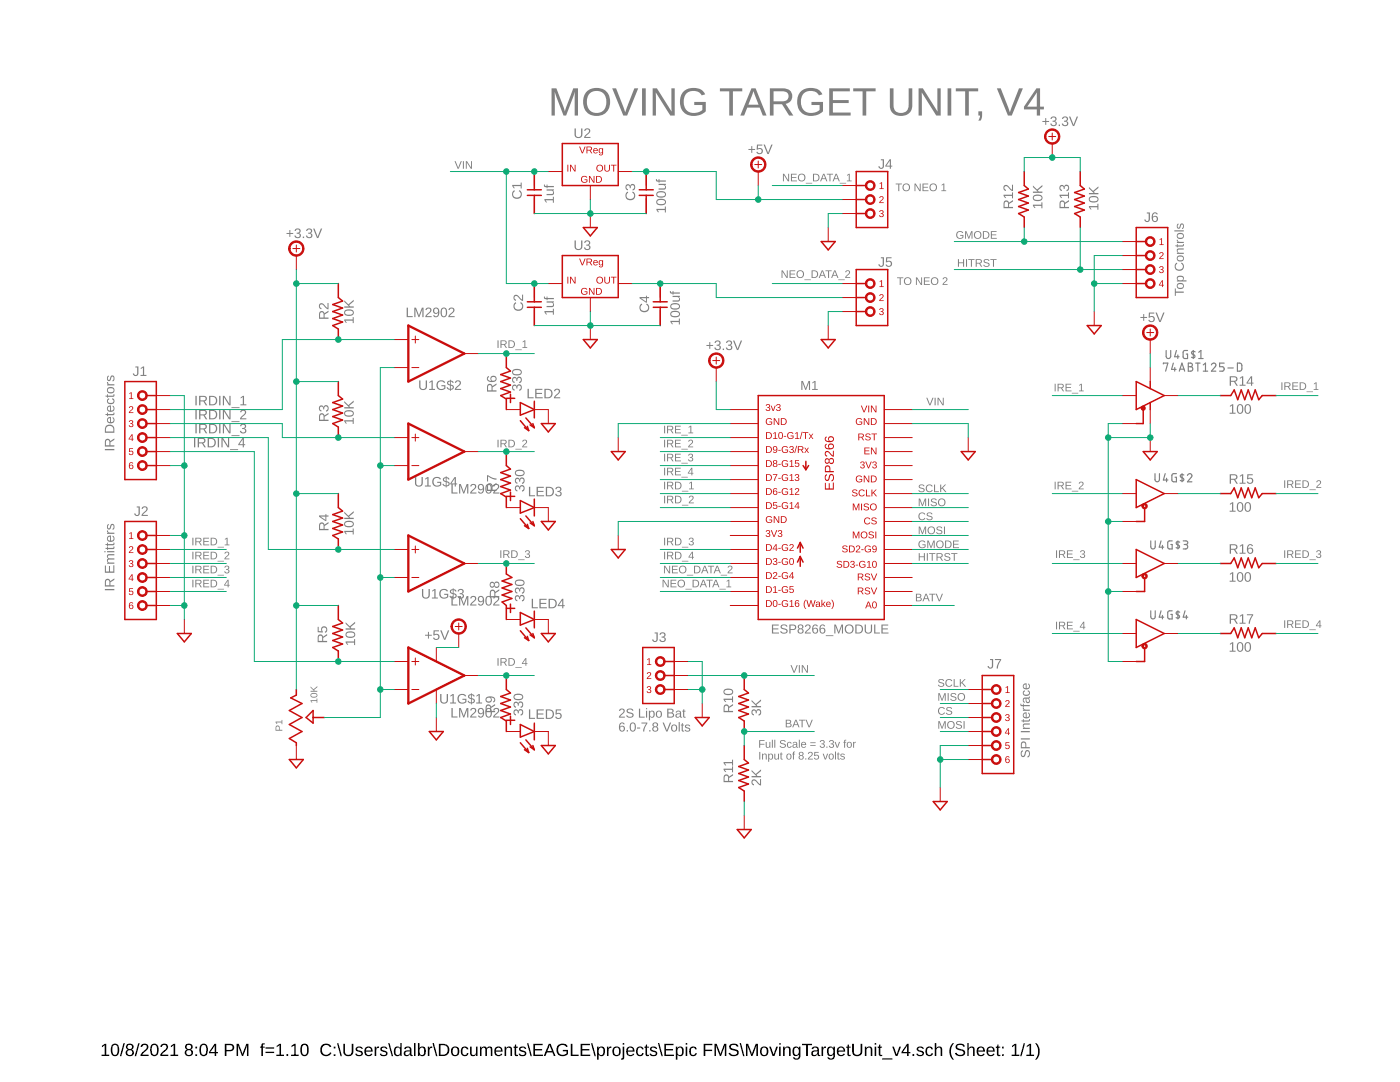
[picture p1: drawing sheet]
<svg xmlns="http://www.w3.org/2000/svg" width="279mm" height="216mm" viewBox="0 0 279 216" stroke-linecap="round" stroke-linejoin="round" font-family="sans-serif">
<path d="M20.3 208.7l.6-.4h.3v2.2h.6v.2h-1.5v-.2h.6v-1.9l-.6 .4zM22.5 208.4a.91 .91 0 0 1 1 .1 .91 .91 0 0 1 .3 1 .89 .89 0 0 1-.4 1.1 .89 .89 0 0 1-1.1-.2l-.2-.5v-.8zM22.6 208.6a1.65 1.65 0 0 0 .2 1.9h.2a1.12 1.12 0 0 0 .4-1.6l-.3-.4zM24.6 208.2h.3l-.7 2.5h-.3zM25.3 208.4a.74 .74 0 0 1 1-.1 .74 .74 0 0 1 .3 .9l-.4 .2a.71 .71 0 0 1 .5 1 .71 .71 0 0 1-1 .3 .66 .66 0 0 1-.6-.6 .66 .66 0 0 1 .5-.7l-.4-.3-.1-.4zM25.4 208.9a.45 .45 0 0 0 .9 0 .45 .45 0 0 0-.9 0zM25.4 210a.51 .51 0 0 0 1 0 .51 .51 0 0 0-1 0zM27.6 208.2h.3l-.7 2.5h-.3zM28.3 208.4a.79 .79 0 0 1 1.2 .2 .79 .79 0 0 1-.4 1.1l-.7 .8h1.3v.2h-1.7a2.08 2.08 0 0 1 1-1.3 .48 .48 0 0 0 .1-.8 .48 .48 0 0 0-.7 .3h-.3zM30.3 208.4a.91 .91 0 0 1 1.1 .1 .91 .91 0 0 1 .3 1 .89 .89 0 0 1-.4 1.1 .89 .89 0 0 1-1.1-.2l-.2-.5v-.8zM30.5 208.6a1.65 1.65 0 0 0 .1 1.9h.2a1.12 1.12 0 0 0 .5-1.6l-.3-.4zM32.2 208.4a.79 .79 0 0 1 1.3 .2 .79 .79 0 0 1-.5 1.1l-.7 .8h1.3v.2h-1.6a2.08 2.08 0 0 1 1-1.3 .48 .48 0 0 0 .1-.8 .48 .48 0 0 0-.8 .3h-.3zM34.1 208.7l.6-.4h.3v2.2h.6v.2h-1.6v-.2h.7v-1.9l-.6 .4zM37.1 208.4a.74 .74 0 0 1 1-.1 .74 .74 0 0 1 .2 .9l-.3 .2a.71 .71 0 0 1 .4 1 .71 .71 0 0 1-.9 .3 .66 .66 0 0 1-.6-.6 .66 .66 0 0 1 .4-.7l-.4-.3v-.4zM37.2 208.9a.45 .45 0 0 0 .9 0 .45 .45 0 0 0-.9 0zM37.2 210a.51 .51 0 0 0 1 0 .51 .51 0 0 0-1 0zM39 208.8h.3v.4h-.3zM39 210.4h.3v.3h-.3zM40.2 208.4a.91 .91 0 0 1 1 .1 .91 .91 0 0 1 .3 1 .89 .89 0 0 1-.4 1.1 .89 .89 0 0 1-1.1-.2l-.2-.5v-.8zM40.3 208.6a1.65 1.65 0 0 0 .2 1.9h.1a1.12 1.12 0 0 0 .5-1.6l-.3-.4zM42.8 208.3h.3v1.6h.4v.3h-.4v.5h-.2v-.5h-1.2v-.3zM42.9 208.6l-.9 1.3h.9zM44.9 208.3a2.12 2.12 0 0 1 1.6 .2 .76 .76 0 0 1 .2 .8 .76 .76 0 0 1-.8 .5h-.7v.9h-.3zM45.2 208.5v1h1a.49 .49 0 0 0 0-.9zM47.2 208.3h.5l.7 2.1 .8-2.1h.4v2.4h-.3v-2.1l-.8 2.1h-.2l-.8-2.1v2.1h-.3zM52.3 208.3l.5-.1v.2l-.3 .1v.3h.3v.3h-.3v1.6h-.4v-1.6h-.2v-.3h.2zM53 209h1.7v.2h-1.7zM53 209.9h1.7v.2h-1.7zM55.2 208.7l.6-.4h.3v2.2h.6v.2h-1.5v-.2h.6v-1.9l-.6 .4zM57.2 210.3h.3v.4h-.3zM58.2 208.7l.5-.4h.3v2.2h.6v.2h-1.5v-.2h.6v-1.9l-.5 .4zM60.3 208.4a.91 .91 0 0 1 1.1 .1 .91 .91 0 0 1 .2 1 .89 .89 0 0 1-.3 1.1 .89 .89 0 0 1-1.2-.2l-.1-.5v-.8zM60.5 208.6a1.65 1.65 0 0 0 .1 1.9h.2a1.12 1.12 0 0 0 .5-1.6l-.3-.4zM64.2 208.6a1.21 1.21 0 0 1 1.9 .2l-.3 .2a.87 .87 0 0 0-1.2-.4 .87 .87 0 0 0-.3 1.2 .84 .84 0 0 0 .7 .7 .84 .84 0 0 0 .9-.5l.2 .1a1.25 1.25 0 0 1-1.8 .4 1.25 1.25 0 0 1-.1-1.9zM66.6 208.8h.3v.4h-.3zM66.6 210.4h.3v.3h-.3zM67.3 208.2h.2l.7 2.5h-.2zM68.5 208.3h.3v1.5a.68 .68 0 0 0 .7 .7 .68 .68 0 0 0 .7-.7v-1.5h.3v1.5a1.01 1.01 0 0 1-1 .9 1.01 1.01 0 0 1-1-.9zM71.1 209a.85 .85 0 0 1 1.3 .3h-.3a.39 .39 0 0 0-.5-.3 .39 .39 0 0 0-.2 .5l.2 .1a.67 .67 0 0 1 .6 .2 .67 .67 0 0 1 .1 .7 .91 .91 0 0 1-1.4-.2l.3-.1a.45 .45 0 0 0 .5 .4 .45 .45 0 0 0 .4-.6h-.1a.82 .82 0 0 1-1-.8zM72.9 209.1a.85 .85 0 0 1 1.1-.2 .85 .85 0 0 1 .4 .9h-1.4a.54 .54 0 0 0 .4 .7 .54 .54 0 0 0 .6-.3l.3 .1a.89 .89 0 0 1-1.2 .4 .89 .89 0 0 1-.4-1.2zM73.2 209.2l-.2 .4h1.1l-.4-.5zM74.8 208.8h.3v.4l.1-.3 .4-.1v.3h-.3l-.2 .3v1.3h-.3zM76.1 209a.85 .85 0 0 1 1.2 .3h-.3a.39 .39 0 0 0-.4-.3 .39 .39 0 0 0-.3 .5l.2 .1a.67 .67 0 0 1 .7 .2 .67 .67 0 0 1 .1 .7 .91 .91 0 0 1-1.5-.2l.3-.1a.45 .45 0 0 0 .5 .4 .45 .45 0 0 0 .4-.6h-.1a.82 .82 0 0 1-1-.8zM77.5 208.2h.2l.8 2.5h-.3zM78.8 209.1a.67 .67 0 0 1 1.1 0v-.9h.3v2.5h-.3v-.3a.71 .71 0 0 1-.9 .3 .71 .71 0 0 1-.4-.9zM79 209.2a.91 .91 0 0 0 .4 1.3 .79 .79 0 0 0 .5-.7 .79 .79 0 0 0-.5-.8zM80.9 208.9a.74 .74 0 0 1 .8-.1 .74 .74 0 0 1 .4 .6v1l.3 .1v.2h-.4l-.2-.3a.63 .63 0 0 1-.8 .4 .63 .63 0 0 1-.4-.8 .63 .63 0 0 1 .8-.4h.4a.42 .42 0 0 0-.3-.6 .42 .42 0 0 0-.5 .3h-.3zM81 209.9a.39 .39 0 0 0 0 .6 .39 .39 0 0 0 .6-.2l.2-.5zM82.6 208.2h.3v2.5h-.3zM83.4 208.2h.3v.9a.71 .71 0 0 1 .9-.2 .71 .71 0 0 1 .4 .9 .76 .76 0 0 1-.9 .9l-.4-.3v.3h-.3zM83.9 209.1a.84 .84 0 0 0 .3 1.4 .83 .83 0 0 0 0-1.4zM85.4 208.8h.3v.4l.2-.3 .4-.1v.3h-.4l-.2 .3v1.3h-.3zM86.3 208.2h.3l.7 2.5h-.3zM87.6 208.3h.8a1.22 1.22 0 0 1 1.3 1.1 1.22 1.22 0 0 1-1.2 1.3h-.9zM87.9 208.5v2h.6a.95 .95 0 0 0 .9-1 .95 .95 0 0 0-1-1zM90.2 209.1a.89 .89 0 0 1 1.2-.1 .89 .89 0 0 1 .2 1.1 .89 .89 0 0 1-1.2 .6 .89 .89 0 0 1-.4-1.3zM90.5 209.1a.86 .86 0 0 0 .3 1.4 .79 .79 0 0 0 .5-.7 .79 .79 0 0 0-.5-.8zM92.2 209.1a.76 .76 0 0 1 1.3 .3h-.3a.48 .48 0 0 0-.7-.3 .48 .48 0 0 0-.2 .7 .48 .48 0 0 0 .2 .6 .48 .48 0 0 0 .7-.3l.3 .1a.79 .79 0 0 1-1 .5 .79 .79 0 0 1-.5-.9zM93.8 208.8h.3v1.2a.45 .45 0 0 0 .5 .5 .45 .45 0 0 0 .4-.6v-1.1h.3v1.9h-.3v-.3a.63 .63 0 0 1-.7 .3 .63 .63 0 0 1-.5-.6zM95.8 208.8h.3v.4a.58 .58 0 0 1 .5-.4 .58 .58 0 0 1 .6 .4 .58 .58 0 0 1 .6-.4 .58 .58 0 0 1 .5 .7v1.2h-.3l-.1-1.4a.41 .41 0 0 0-.5-.2 .41 .41 0 0 0-.2 .5v1.1h-.3v-1.4a.41 .41 0 0 0-.6-.2 .41 .41 0 0 0-.2 .5v1.1h-.3zM98.9 209.1a.85 .85 0 0 1 1-.2 .85 .85 0 0 1 .4 .9h-1.3a.54 .54 0 0 0 .3 .7 .54 .54 0 0 0 .7-.3l.3 .1a.89 .89 0 0 1-1.2 .4 .89 .89 0 0 1-.4-1.2zM99.1 209.2l-.1 .4h1l-.3-.5zM100.7 208.8h.3v.4a.63 .63 0 0 1 .7-.4 .63 .63 0 0 1 .5 .7v1.2h-.3v-1.2a.45 .45 0 0 0-.5-.5 .45 .45 0 0 0-.4 .6v1.1h-.3zM102.8 208.4h.2v.4h.3v.3h-.3v1.2l.1 .2h.3v.2h-.5l-.2-.1v-1.5h-.2v-.3h.2zM103.8 209a.85 .85 0 0 1 1.2 .3h-.3a.39 .39 0 0 0-.4-.3 .39 .39 0 0 0-.3 .5l.2 .1a.67 .67 0 0 1 .7 .2 .67 .67 0 0 1 .1 .7 .91 .91 0 0 1-1.5-.2l.3-.1a.45 .45 0 0 0 .5 .4 .45 .45 0 0 0 .4-.6h-.1a.82 .82 0 0 1-1-.8zM105.2 208.2h.2l.8 2.5h-.3zM106.4 208.3h1.9v.3h-1.5v.7h1.4v.3h-1.4v.8h1.6v.3h-2zM109.5 208.3h.4l1 2.4h-.4l-.3-.7h-1.1l-.2 .7h-.4zM109.7 208.5l-.5 1.2h1zM111.4 208.6a1.27 1.27 0 0 1 1.9 .2l-.3 .1a.93 .93 0 0 0-1.3-.2 .93 .93 0 0 0-.2 1.3 1.03 1.03 0 0 0 1.6 .2v-.4h-.8v-.3h1.1v.8a1.33 1.33 0 0 1-1.9 .2 1.33 1.33 0 0 1-.1-1.9zM113.9 208.3h.3v2.1h1.3v.3h-1.6zM115.9 208.3h1.8v.3h-1.5v.7h1.4v.3h-1.4v.8h1.6v.3h-1.9zM117.9 208.2h.3l.7 2.5h-.3zM119.2 208.8h.3v.3a.71 .71 0 0 1 .9-.2 .71 .71 0 0 1 .3 .9 .76 .76 0 0 1-.9 .9l-.3-.3v1h-.3zM119.7 209.1a.84 .84 0 0 0 .3 1.4 .83 .83 0 0 0 0-1.4zM121.1 208.8h.3v.4l.2-.3 .4-.1v.3h-.3l-.2 .3-.1 1.3h-.3zM122.4 209.1a.89 .89 0 0 1 1.2-.1 .89 .89 0 0 1 .3 1.1 .89 .89 0 0 1-1.3 .6 .89 .89 0 0 1-.3-1.3zM122.8 209.1a.86 .86 0 0 0 .2 1.4 .79 .79 0 0 0 .6-.7 .79 .79 0 0 0-.5-.8zM124.3 208.2h.3v.2h-.3zM124.3 208.8h.3v2.1a.45 .45 0 0 1-.7 .5v-.2l.4-.2zM125.2 209.1a.85 .85 0 0 1 1-.2 .85 .85 0 0 1 .4 .9h-1.3a.54 .54 0 0 0 .3 .7 .54 .54 0 0 0 .7-.3l.3 .1a.89 .89 0 0 1-1.2 .4 .89 .89 0 0 1-.4-1.2zM125.4 209.2l-.1 .4h1l-.3-.5zM127.1 209.1a.76 .76 0 0 1 1.3 .3h-.3a.48 .48 0 0 0-.6-.3 .48 .48 0 0 0-.2 .7 .48 .48 0 0 0 .2 .6 .48 .48 0 0 0 .6-.3l.4 .1a.79 .79 0 0 1-1 .5 .79 .79 0 0 1-.6-.9zM128.9 208.4h.2v.4h.4v.3h-.4v1.2l.1 .2h.3v.2h-.5l-.1-.1-.1-1.5h-.2v-.3h.2zM129.9 209a.85 .85 0 0 1 1.2 .3h-.2a.39 .39 0 0 0-.5-.3 .39 .39 0 0 0-.3 .5l.2 .1a.67 .67 0 0 1 .7 .2 .67 .67 0 0 1 .1 .7 .91 .91 0 0 1-1.5-.2l.3-.1a.45 .45 0 0 0 .5 .4 .45 .45 0 0 0 .4-.6h-.1a.82 .82 0 0 1-1-.8zM131.3 208.2h.3l.7 2.5h-.3zM132.6 208.3h1.8v.3h-1.5v.7h1.4v.3h-1.4v.8h1.6v.3h-1.9zM134.9 208.8h.3v.3a.71 .71 0 0 1 .9-.2 .71 .71 0 0 1 .4 .9 .76 .76 0 0 1-1 .9l-.3-.3v1h-.3zM135.4 209.1a.84 .84 0 0 0 .3 1.4 .83 .83 0 0 0 0-1.4zM136.8 208.2h.4v.2h-.4zM136.8 208.8h.4v1.9h-.4zM137.7 209.1a.76 .76 0 0 1 1.4 .3h-.4a.48 .48 0 0 0-.6-.3 .48 .48 0 0 0-.2 .7 .48 .48 0 0 0 .2 .6 .48 .48 0 0 0 .7-.3l.3 .1a.79 .79 0 0 1-1 .5 .79 .79 0 0 1-.6-.9zM140.4 208.3h1.8v.3h-1.4v.9h1.3v.2h-1.3v1h-.4zM142.6 208.3h.4l.8 2.1 .7-2.1h.5v2.4h-.3v-2.1l-.8 2.1h-.2l-.8-2.1v2.1h-.3zM145.6 208.5a1.11 1.11 0 0 1 1.8 .3l-.3 .1a.63 .63 0 0 0-.7-.4 .63 .63 0 0 0-.5 .5l.6 .3a.75 .75 0 0 1 .9 .8 .75 .75 0 0 1-1 .6 .89 .89 0 0 1-1-.6h.3a.78 .78 0 0 0 .7 .4 .78 .78 0 0 0 .7-.4 1.74 1.74 0 0 0-1.3-.7l-.3-.4zM147.6 208.2h.3l.7 2.5h-.3zM148.9 208.3h.4l.8 2.1 .7-2.1h.4v2.4h-.3l.1-2.1-.8 2.1h-.3l-.7-2.1v2.1h-.3zM151.9 209.1a.89 .89 0 0 1 1.1-.1 .89 .89 0 0 1 .3 1.1 .89 .89 0 0 1-1.2 .6 .89 .89 0 0 1-.4-1.3zM152.2 209.1a.86 .86 0 0 0 .3 1.4 .79 .79 0 0 0 .5-.7 .79 .79 0 0 0-.5-.8zM153.5 208.8h.3l.6 1.7 .5-1.7h.3l-.6 1.9h-.4zM155.5 208.2h.3v.2h-.3zM155.5 208.8h.3v1.9h-.3zM156.3 208.8h.3v.4a.63 .63 0 0 1 .7-.4 .63 .63 0 0 1 .5 .7v1.2h-.3v-1.2a.45 .45 0 0 0-.5-.5 .45 .45 0 0 0-.4 .6v1.1h-.3zM158.3 209.1a.66 .66 0 0 1 1.1 .1l.1-.4h.3l-.1 1.9a.79 .79 0 0 1-.6 .7 .79 .79 0 0 1-.9-.4l.4-.1 .4 .3a.59 .59 0 0 0 .4-.8 .7 .7 0 0 1-.9 .3 .7 .7 0 0 1-.3-.9zM158.6 209.2a.87 .87 0 0 0 .3 1.3 .78 .78 0 0 0 .5-.7 .78 .78 0 0 0-.5-.8zM160.1 208.3h2v.3h-.9v2.1h-.3v-2.1h-.8zM162.2 208.9a.74 .74 0 0 1 .8-.1 .74 .74 0 0 1 .4 .6v1l.3 .1v.2h-.4l-.2-.3a.63 .63 0 0 1-.8 .4 .63 .63 0 0 1-.4-.8 .63 .63 0 0 1 .8-.4h.4a.42 .42 0 0 0-.3-.6 .42 .42 0 0 0-.5 .3h-.3zM162.3 209.9a.39 .39 0 0 0 .1 .6 .39 .39 0 0 0 .6-.2l.1-.5zM163.9 208.8h.3l.1 .4 .1-.3 .4-.1v.3h-.3l-.2 .3v1.3h-.3zM165.2 209.1a.66 .66 0 0 1 1.1 .1v-.4h.3v1.9a.79 .79 0 0 1-.6 .7 .79 .79 0 0 1-.9-.4l.3-.1 .4 .3a.59 .59 0 0 0 .5-.8 .7 .7 0 0 1-.9 .3 .7 .7 0 0 1-.4-.9zM165.5 209.2a.87 .87 0 0 0 .3 1.3 .78 .78 0 0 0 .5-.7 .78 .78 0 0 0-.5-.8zM167.2 209.1a.85 .85 0 0 1 1-.2 .85 .85 0 0 1 .5 .9h-1.4a.54 .54 0 0 0 .4 .7 .54 .54 0 0 0 .6-.3l.3 .1a.89 .89 0 0 1-1.2 .4 .89 .89 0 0 1-.4-1.2zM167.5 209.2l-.2 .4h1l-.3-.5zM169.2 208.4h.2v.4h.3v.3h-.3v1.2l.1 .2h.3v.2h-.5l-.2-.1v-1.5h-.2v-.3h.2zM170.1 208.3h.3v1.5a.68 .68 0 0 0 .7 .7 .68 .68 0 0 0 .7-.7v-1.5h.3v1.5a1.01 1.01 0 0 1-1 .9 1.01 1.01 0 0 1-1-.9zM172.6 208.8h.3v.4a.63 .63 0 0 1 .7-.4 .63 .63 0 0 1 .5 .7v1.2h-.3v-1.2a.45 .45 0 0 0-.5-.5 .45 .45 0 0 0-.4 .6v1.1h-.3zM174.6 208.2h.3v.2h-.3zM174.6 208.8h.3v1.9h-.3zM175.5 208.4h.2v.4h.3v.3h-.3v1.2l.1 .2h.3v.2h-.6l-.1-.1v-1.5h-.2v-.3h.2zM176 211.2h2.1v.2h-2.1zM178.1 208.8h.3l.5 1.7 .6-1.7h.3l-.7 1.9h-.4zM181 208.3h.3v1.6h.4v.3h-.4v.5h-.3v-.5h-1.1v-.3zM181 208.6l-.8 1.3h.8zM182.1 210.3h.3v.4h-.3zM183.1 209a.85 .85 0 0 1 1.3 .3h-.3a.39 .39 0 0 0-.5-.3 .39 .39 0 0 0-.3 .5l.2 .1a.67 .67 0 0 1 .7 .2 .67 .67 0 0 1 .1 .7 .91 .91 0 0 1-1.4-.2l.2-.1a.45 .45 0 0 0 .6 .4 .45 .45 0 0 0 .3-.6h-.1a.82 .82 0 0 1-.9-.8zM184.9 209.1a.76 .76 0 0 1 1.3 .3h-.3a.48 .48 0 0 0-.7-.3 .48 .48 0 0 0-.2 .7 .48 .48 0 0 0 .2 .6 .48 .48 0 0 0 .7-.3l.3 .1a.79 .79 0 0 1-.9 .5 .79 .79 0 0 1-.6-.9zM186.5 208.2h.4l-.1 1a.63 .63 0 0 1 .8-.4 .63 .63 0 0 1 .4 .7v1.2h-.3v-1.2a.45 .45 0 0 0-.5-.5 .45 .45 0 0 0-.3 .6v1.1h-.4zM190.1 208.2h.3a2.48 2.48 0 0 0 0 3.2 1.06 1.06 0 0 1-.9-1 2.47 2.47 0 0 1 .6-2.2zM190.8 208.5a1.11 1.11 0 0 1 1.8 .3l-.4 .1a.63 .63 0 0 0-.6-.4 .63 .63 0 0 0-.6 .5l.7 .3a.75 .75 0 0 1 .9 .8 .75 .75 0 0 1-1 .6 .89 .89 0 0 1-1-.6h.3a.78 .78 0 0 0 .7 .4 .78 .78 0 0 0 .7-.4 1.74 1.74 0 0 0-1.3-.7l-.3-.4zM193 208.2h.3v1a.63 .63 0 0 1 .7-.4 .63 .63 0 0 1 .5 .7v1.2h-.3v-1.2a.45 .45 0 0 0-.5-.5 .45 .45 0 0 0-.4 .6v1.1h-.3zM195.1 209.1a.85 .85 0 0 1 1-.2 .85 .85 0 0 1 .5 .9h-1.4a.54 .54 0 0 0 .4 .7 .54 .54 0 0 0 .6-.3l.3 .1a.89 .89 0 0 1-1.2 .4 .89 .89 0 0 1-.4-1.2zM195.4 209.2l-.2 .4h1l-.3-.5zM197.1 209.1a.85 .85 0 0 1 1-.2 .85 .85 0 0 1 .4 .9h-1.3a.54 .54 0 0 0 .3 .7 .54 .54 0 0 0 .7-.3l.3 .1a.89 .89 0 0 1-1.2 .4 .89 .89 0 0 1-.4-1.2zM197.3 209.2l-.1 .4h1l-.3-.5zM199.1 208.4h.2v.4h.3v.3h-.3v1.2l.1 .2h.2v.2h-.5l-.1-.1v-1.5h-.3v-.3h.3zM200 208.8h.3v.4h-.3zM200 210.4h.3v.3h-.3zM202 208.7l.5-.4h.3v2.2h.6v.2h-1.5v-.2h.6v-1.9l-.5 .4zM204.3 208.2h.3l-.7 2.5h-.3zM204.9 208.7l.6-.4h.3v2.2h.6v.2h-1.6v-.2h.7v-1.9l-.6 .4zM206.6 208.2a1.06 1.06 0 0 1 .8 1 2.47 2.47 0 0 1-.5 2.2h-.3a2.48 2.48 0 0 0 0-3.2z" fill="#000"/>
<g fill="#808080">
<path d="M178.8 36.6h1.2v.2h-.5v1.3h-.2v-1.3h-.5zM180.1 37.4a.78 .78 0 0 1 1.5 0 .78 .78 0 0 1-1.5 0zM180.2 37.4a.6 .6 0 0 0 1.2 0 .6 .6 0 0 0-1.2 0zM182.5 36.6h.3l.8 1.3v-1.3h.1v1.5h-.2l-.8-1.2v1.2h-.2zM184.1 36.6h1.2v.2h-1v.5h.9v.1h-.9v.6h1v.1h-1.2zM185.4 37.4a.8 .8 0 0 1 1.6 0 .8 .8 0 0 1-1.6 0zM185.6 37.4a.6 .6 0 0 0 1.2 0 .6 .6 0 0 0-1.2 0zM187.9 36.9l.6-.3v1.4h.3v.1h-.9v-.1h.4v-1.2l-.4 .3z"/>
<path d="M110.1 17.6h.9l1.7 4.7 1.7-4.7h1v5.5h-.7v-4.8l-1.7 4.8h-.5l-1.8-4.8v4.8h-.6zM117.1 18.3a2.81 2.81 0 0 1 4.6 1.4 2.81 2.81 0 0 1-3.4 3.4 2.92 2.92 0 0 1-1.2-4.8zM117.6 18.7a2.52 2.52 0 0 0 .7 3.7 2.03 2.03 0 0 0 2.2-.4 2.03 2.03 0 0 0 .5-2.2 1.94 1.94 0 0 0-1.3-1.6 1.94 1.94 0 0 0-2.1 .5zM122.2 17.6h.8l1.8 4.8 1.8-4.8h.8l-2.2 5.5h-.8zM128.1 17.6h.8v5.5h-.8zM130.2 17.6h.9l2.9 4.7v-4.7h.7v5.5h-.9l-2.9-4.7v4.7h-.7zM136.4 18.3a2.95 2.95 0 0 1 4.2 .2l.1 .3-.7 .2a1.99 1.99 0 0 0-2.5-.7 1.99 1.99 0 0 0-1 2.4 2.17 2.17 0 0 0 1.4 1.8 2.17 2.17 0 0 0 2.3-.6v-.9h-1.6v-.7h2.3v1.9a3.2 3.2 0 0 1-4.9-.4 3.4 3.4 0 0 1 .4-3.5zM143.7 17.6h4.4v.6h-1.8v4.9h-.8v-4.9h-1.8zM150 17.6h.8l2.2 5.5h-.8l-.6-1.6h-2.5l-.6 1.6h-.8zM150.4 18.2l-1 2.7h2zM153.6 17.6h2.6a1.57 1.57 0 0 1 1.9 1.3 1.57 1.57 0 0 1-1.3 1.8l1.5 2.4h-.8l-1.4-2.3h-1.7v2.3h-.8zM154.4 18.2v2h1.8a1.02 1.02 0 0 0 1.2-1 1.02 1.02 0 0 0-1.3-1zM159.8 18.3a2.95 2.95 0 0 1 4.2 .2l.1 .3-.7 .2a1.99 1.99 0 0 0-2.5-.7 1.99 1.99 0 0 0-1 2.4 2.17 2.17 0 0 0 1.4 1.8 2.17 2.17 0 0 0 2.3-.6v-.9h-1.7v-.7h2.3v1.9a3.2 3.2 0 0 1-4.8-.4 3.4 3.4 0 0 1 .4-3.5zM165.5 17.6h4.1v.6h-3.4v1.8h3.2v.6h-3.2v1.9h3.6v.6h-4.3zM170.3 17.6h4.4v.6h-1.8v4.9h-.8v-4.9h-1.8zM177.6 17.6h.7v3.4a1.51 1.51 0 0 0 1.6 1.5 1.51 1.51 0 0 0 1.4-1.5v-3.4h.8v3.4a2.27 2.27 0 0 1-2.1 2.1 2.27 2.27 0 0 1-2.4-1.7zM183.3 17.6h.9l2.9 4.7v-4.7h.6v5.5h-.9l-2.9-4.7 .1 4.7h-.7zM189.1 17.6h.7v5.5h-.7zM190.8 17.6h4.4v.6h-1.9v4.9h-.7v-4.9h-1.8zM195.3 22.2h.7v1.1l-.3 .8h-.5l.4-1h-.3zM198.9 17.6h.8l1.8 4.8 1.9-4.8h.7l-2.2 5.5h-.7zM206.8 17.6h.8v3.7h.7v.5h-.7v1.3h-.7v-1.3h-2.5v-.5zM206.9 18.4l-1.9 2.9h1.9z"/>
<path d="M179 55.3h1.3v.2h-.5v1.4h-.2v-1.4h-.6zM180.3 56.1a.8 .8 0 0 1 1.6 0 .8 .8 0 0 1-1.6 0zM180.5 56.1a.6 .6 0 0 0 1.2 0 .6 .6 0 0 0-1.2 0zM182.8 55.3h.2l.8 1.3v-1.3h.2v1.6h-.2l-.8-1.3v1.3h-.2zM184.4 55.3h1.1v.2h-.9v.5h.9v.2h-.9v.5h1v.2h-1.2zM185.7 56.1a.8 .8 0 0 1 1.6 0 .8 .8 0 0 1-1.6 0zM185.9 56.1a.6 .6 0 0 0 1.2 0 .6 .6 0 0 0-1.2 0zM188.3 55.4a.52 .52 0 0 1 .8 .3 .52 .52 0 0 1-.5 .7l-.3 .3h.8v.2h-1l.5-.7a.33 .33 0 0 0 .3-.5 .33 .33 0 0 0-.6-.1l-.2 .1z"/>
<path d="M123.7 141.5a.58 .58 0 0 1 .9 .1 .58 .58 0 0 1-.3 .9l-.5 .5h.9v.2h-1.2l.1-.3 .5-.5a.39 .39 0 0 0 .3-.5 .39 .39 0 0 0-.6-.2v.2l-.3-.1zM125.2 141.5a.83 .83 0 0 1 1.2 .3h-.2a.41 .41 0 0 0-.5-.3 .41 .41 0 0 0-.3 .5l.4 .2a.55 .55 0 0 1 .6 .5 .55 .55 0 0 1-.7 .5 .66 .66 0 0 1-.7-.4l.2-.1a.48 .48 0 0 0 .6 .4 .48 .48 0 0 0 .3-.6l-.4-.1a.51 .51 0 0 1-.6-.3 .51 .51 0 0 1 .1-.6zM127.5 141.4h.3v1.6h.9v.2h-1.2zM128.9 141.3h.2v.2h-.2zM128.9 141.8h.2v1.4h-.2zM129.5 141.8h.2v.2a.52 .52 0 0 1 .7-.2 .52 .52 0 0 1 .3 .7 .56 .56 0 0 1-.7 .7l-.3-.2v.7h-.2zM129.9 142a.66 .66 0 0 0 .2 1.1 .52 .52 0 0 0 .4-.7 .52 .52 0 0 0-.6-.4zM131 142a.67 .67 0 0 1 1 0 .67 .67 0 0 1-.1 1 .67 .67 0 0 1-.9-.1l-.1-.4zM131.2 142.1l-.1 .4a.42 .42 0 0 0 .4 .6 .51 .51 0 0 0 .4-.7 .51 .51 0 0 0-.7-.3zM133.2 141.4l1 .1 .2 .1v.4l-.3 .2a.49 .49 0 0 1 .4 .6 .49 .49 0 0 1-.6 .4h-.7zM133.4 141.6v.6l.6-.1 .2-.1-.1-.3zM133.4 142.4v.6h.7l.2-.2-.2-.4zM134.9 142l.2-.2a.54 .54 0 0 1 .8 .5v.6l.2 .3h-.3l-.1-.3a.47 .47 0 0 1-.6 .4 .47 .47 0 0 1-.3-.6 .47 .47 0 0 1 .6-.3h.3a.31 .31 0 0 0-.2-.4 .31 .31 0 0 0-.4 .2h-.2zM135.1 142.7a.33 .33 0 0 0 .6 0 .33 .33 0 0 0-.6 0zM136.4 141.5h.2v.3h.2v.2h-.2v.9v.1h.2v.2l-.4-.1-.1-1.1h-.1v-.2h.1z"/>
<path d="M123.8 144.3l.2-.1a.52 .52 0 0 1 .7 .3l-.2 .1-.2-.2a.49 .49 0 0 0-.5 .1 .49 .49 0 0 0 0 .5 .58 .58 0 0 1 .8 .1 .58 .58 0 0 1-.2 .9 .58 .58 0 0 1-.8-.4l-.1-.8zM123.7 145.4a.4 .4 0 0 0 .8 0 .4 .4 0 0 0-.8 0zM125.1 145.7h.2v.3h-.2zM125.9 144.3a.67 .67 0 0 1 .8 0 .67 .67 0 0 1 .2 .8 .67 .67 0 0 1-.6 .9 .67 .67 0 0 1-.6-.9zM126.1 144.4a1.01 1.01 0 0 0 .2 1.4 .89 .89 0 0 0 0-1.5zM127.1 145.2h.7v.2h-.7zM128 144.2h1.2l-.5 1.1-.1 .7h-.3l.1-.5 .6-1.1h-1zM129.6 145.7h.2v.3h-.2zM130.4 144.3a.51 .51 0 0 1 .8-.1 .51 .51 0 0 1-.2 .8 .52 .52 0 0 1 .2 .8 .52 .52 0 0 1-.8 0 .52 .52 0 0 1 .1-.8l-.3-.2zM130.4 144.6a.35 .35 0 0 0 .7 0 .35 .35 0 0 0-.7 0zM130.4 145.5a.37 .37 0 0 0 .7 0 .37 .37 0 0 0-.7 0zM132.2 144.2h.3l.6 1.6 .6-1.6h.2l-.7 1.8h-.2zM134.1 144.7a.67 .67 0 0 1 .9 .1 .67 .67 0 0 1-.1 1 .67 .67 0 0 1-.9-.1l-.1-.4zM134.3 144.9l-.1 .4a.42 .42 0 0 0 .3 .5 .51 .51 0 0 0 .5-.6 .51 .51 0 0 0-.7-.3zM135.4 144.1h.3v1.9h-.3zM136.1 144.3h.2v.3h.2v.2h-.2v.8v.2h.2v.2l-.4-.2-.1-1h-.1v-.2h.1zM136.8 144.7l.6-.1 .3 .3h-.2a.29 .29 0 0 0-.3-.2 .29 .29 0 0 0-.2 .4l.4 .1a.38 .38 0 0 1 .4 .4 .38 .38 0 0 1-.4 .4l-.6-.1-.2-.3h.2a.33 .33 0 0 0 .4 .3 .33 .33 0 0 0 .3-.4l-.1-.1a.58 .58 0 0 1-.7-.6z"/>
<path d="M151.5 147.7h1.1v.2h-.9v.5h.9v.2h-.9v.6h-.2zM152.8 148h.2v.8a.28 .28 0 0 0 .3 .3 .28 .28 0 0 0 .2-.4v-.7h.2v1.2h-.1v-.2a.39 .39 0 0 1-.5 .2 .39 .39 0 0 1-.3-.4zM154 147.6h.2v1.6h-.2zM154.5 147.6h.2v1.6h-.2zM155.8 147.8l.7-.1 .3 .3-.2 .1a.35 .35 0 0 0-.4-.3 .35 .35 0 0 0-.3 .4 .73 .73 0 0 1 .9 .8l-.4 .2a.66 .66 0 0 1-.8-.4h.2a.4 .4 0 0 0 .5 .3 .4 .4 0 0 0 .3-.5l-.6-.1a.39 .39 0 0 1-.3-.3 .39 .39 0 0 1 .1-.4zM157.2 148.2l.5-.2 .3 .4h-.2l-.2-.2a.4 .4 0 0 0-.4 .5 .4 .4 0 0 0 .6 .2h.2a.54 .54 0 0 1-.8 .2 .54 .54 0 0 1-.1-.8zM158.3 148.2l.4-.2 .3 .1 .1 .9 .2 .2h-.3l-.1-.2a.38 .38 0 0 1-.6 .2 .38 .38 0 0 1 .1-.7h.5a.26 .26 0 0 0-.2-.3 .26 .26 0 0 0-.3 .2l-.2-.1zM158.4 148.8a.28 .28 0 0 0 .5 0 .28 .28 0 0 0-.5 0zM159.4 147.6h.2v1.6h-.2zM160 148.2a.53 .53 0 0 1 .6-.1 .53 .53 0 0 1 .3 .6h-.8a.34 .34 0 0 0 .2 .4 .34 .34 0 0 0 .4-.2l.2 .1a.59 .59 0 0 1-.9 .1 .59 .59 0 0 1 0-.9zM160.2 148.3l-.1 .2h.6l-.2-.3zM161.7 148.1h1.1v.2h-1.1zM161.7 148.7h1.1v.1h-1.1zM163.8 147.8a.44 .44 0 0 1 .7-.1 .44 .44 0 0 1-.2 .7 .41 .41 0 0 1 .3 .5 .41 .41 0 0 1-.5 .3l-.5-.2v-.2h.2a.31 .31 0 0 0 .4 .3 .31 .31 0 0 0 .1-.5l-.4-.1v-.2a.29 .29 0 0 0 .5-.1 .29 .29 0 0 0-.2-.4 .29 .29 0 0 0-.4 .3h-.2zM164.9 149h.2v.2h-.2zM165.6 147.8a.44 .44 0 0 1 .7-.1 .44 .44 0 0 1-.2 .7 .41 .41 0 0 1 .4 .5 .41 .41 0 0 1-.6 .3l-.4-.2-.1-.2h.2a.31 .31 0 0 0 .4 .3 .31 .31 0 0 0 .2-.5l-.4-.1v-.2a.29 .29 0 0 0 .4-.1 .29 .29 0 0 0-.2-.4 .29 .29 0 0 0-.4 .3h-.2zM166.6 148h.2l.3 1.1 .3-1.1h.3l-.5 1.2h-.2zM168.5 147.7l.4-.1v.2l-.2 .1v.1h.2v.2h-.2v1h-.2v-1h-.2zM169.1 148.2a.56 .56 0 0 1 .8 0 .56 .56 0 0 1-.1 .8 .56 .56 0 0 1-.8 0zM169.3 148.3l-.1 .5 .1 .3a.43 .43 0 0 0 .5-.5 .43 .43 0 0 0-.4-.4zM170.3 148h.1v.3l.2-.2 .2-.1v.2h-.2l-.1 .2v.8h-.2z"/>
<path d="M151.5 150h.2v1.6h-.2zM152.1 150.4h.2v.2a.39 .39 0 0 1 .4-.2 .39 .39 0 0 1 .3 .4v.8h-.2v-.8a.28 .28 0 0 0-.3-.3 .28 .28 0 0 0-.2 .4v.7h-.2zM153.3 150.4h.2v.2a.44 .44 0 0 1 .6-.2 .44 .44 0 0 1 .2 .6l-.1 .3a.43 .43 0 0 1-.6 .2l-.1-.1v.6h-.2zM153.6 150.6a.43 .43 0 0 0-.1 .5 .43 .43 0 0 0 .5 .2v-.7zM154.5 150.4h.2v.7a.28 .28 0 0 0 .3 .3 .28 .28 0 0 0 .3-.3v-.7h.2v1.2h-.2v-.2a.39 .39 0 0 1-.5 .2 .39 .39 0 0 1-.3-.4zM155.8 150.1h.2v.3h.2v.1h-.2v.8l.2 .2h-.4v-1l-.2-.1h.2zM157.1 150.5a.56 .56 0 0 1 .7 .1 .56 .56 0 0 1 0 .8 .56 .56 0 0 1-.8-.1zM157.2 150.6l-.1 .6 .2 .2a.43 .43 0 0 0 .5-.4 .43 .43 0 0 0-.5-.5zM158.3 150h.4v.1l-.2 .1-.1 .2h.3v.1h-.3v1.1h-.1v-1.1h-.2zM159.5 150.1a.44 .44 0 0 1 .7 0 .44 .44 0 0 1-.1 .7 .45 .45 0 0 1 .3 .6 .45 .45 0 0 1-.7 .1 .41 .41 0 0 1-.3-.3 .41 .41 0 0 1 .3-.4l-.3-.3zM159.6 150.4a.3 .3 0 0 0 .6 0 .3 .3 0 0 0-.6 0zM159.6 151.1a.32 .32 0 0 0 .6 0 .32 .32 0 0 0-.6 0zM160.7 151.3h.2v.3h-.2zM161.4 150.1a.52 .52 0 0 1 .8 .3 .52 .52 0 0 1-.5 .7l-.3 .3h.8v.2h-1l.5-.7a.33 .33 0 0 0 .3-.5 .33 .33 0 0 0-.5-.1l-.3 .1zM162.5 150h.9v.2h-.7v.5a.52 .52 0 0 1 .7 .2 .52 .52 0 0 1-.3 .7 .52 .52 0 0 1-.7-.4h.2a.34 .34 0 0 0 .5 .1 .34 .34 0 0 0 .1-.5 .34 .34 0 0 0-.5 .1h-.2zM164.2 150.4h.2l.3 1 .4-1h.2l-.5 1.2h-.2zM165.5 150.5a.56 .56 0 0 1 .8 .1 .56 .56 0 0 1-.1 .8 .56 .56 0 0 1-.8-.1zM165.6 150.6v.6l.1 .2a.43 .43 0 0 0 .5-.4 .43 .43 0 0 0-.5-.5zM166.6 150h.2v1.6h-.2zM167.2 150.1h.1v.3h.3v.1h-.3v.8l.3 .2h-.4v-1l-.2-.1h.2zM167.8 150.5l.5-.1 .3 .3h-.2a.24 .24 0 0 0-.3-.2 .24 .24 0 0 0-.1 .3l.4 .1a.32 .32 0 0 1 .2 .4 .32 .32 0 0 1-.3 .3l-.5-.1-.1-.2 .1-.1a.28 .28 0 0 0 .4 .3 .28 .28 0 0 0 .2-.4h-.2a.39 .39 0 0 1-.4-.2 .39 .39 0 0 1 0-.4z"/>
<path d="M234.5 57.6h.2v.6h1.6v.2h-1.6v.6h-.2zM235 56.6a.71 .71 0 0 1 1-.1 .71 .71 0 0 1 .1 1 .71 .71 0 0 1-1 .1 .71 .71 0 0 1-.1-1zM235.1 56.8v.1a.51 .51 0 0 0 .5 .5 .51 .51 0 0 0 .5-.5l-.3-.2zM235 55.1a.74 .74 0 0 1 .8-.1 .74 .74 0 0 1 .4 .7l-.2 .2h.8v.3h-1.9v-.2l.2-.1a.49 .49 0 0 1-.1-.8zM235.2 55.3a.38 .38 0 0 0-.1 .5 .38 .38 0 0 0 .5 .1l.5-.2a.32 .32 0 0 0-.3-.4zM234.6 52.6l.3-.2 .1 .2a.69 .69 0 0 0-.1 1.1 .69 .69 0 0 0 1.1-.2l.1-.2a.62 .62 0 0 0-.4-.7l.1-.2a.92 .92 0 0 1 .3 1.3 .92 .92 0 0 1-1.3 .2 .92 .92 0 0 1-.2-1.3zM235 51.1a.71 .71 0 0 1 1-.1 .71 .71 0 0 1 .1 1 .71 .71 0 0 1-1 .1 .71 .71 0 0 1-.1-1zM235.1 51.3v.1a.51 .51 0 0 0 .5 .5 .51 .51 0 0 0 .5-.5l-.3-.2zM235 49.7l1.3-.1v.2h-.9a.33 .33 0 0 0-.4 .4 .33 .33 0 0 0 .5 .2h.8v.3h-1.4v-.2l.2-.1-.2-.3zM234.6 49h.3v-.3h.1v.3h1l.1-.3h.1l.1 .2-.2 .3h-1.1v.2l-.4-.3zM234.9 47.8h.2v.3l.2 .1 1 .1v.2h-1.4v-.2h.3l-.3-.2zM235 46.6a.71 .71 0 0 1 1-.1 .71 .71 0 0 1 .1 1 .71 .71 0 0 1-1 .1 .71 .71 0 0 1-.1-1zM235.1 46.8v.1a.51 .51 0 0 0 .5 .6 .51 .51 0 0 0 .5-.6l-.3-.2zM234.4 46h1.9v.2h-1.9zM235 44.7l.2-.1v.2a.29 .29 0 0 0-.2 .4 .29 .29 0 0 0 .3 .2l.2-.5a.38 .38 0 0 1 .4-.3 .38 .38 0 0 1 .3 .3v.6l-.3 .2v-.2a.33 .33 0 0 0 .2-.4 .33 .33 0 0 0-.3-.2h-.1a.58 .58 0 0 1-.6 .7l-.2-.5z"/>
<path d="M203.9 149.8l.2-.1 .1 .2a.41 .41 0 0 0-.4 .5 .41 .41 0 0 0 .6 .3l.1-.4a.55 .55 0 0 1 .6-.6 .55 .55 0 0 1 .4 .7 .66 .66 0 0 1-.4 .8l-.1-.3a.48 .48 0 0 0 .4-.5 .48 .48 0 0 0-.6-.4l-.1 .4a.51 .51 0 0 1-.5 .7 .51 .51 0 0 1-.5-.7zM203.9 148.1a.56 .56 0 0 1 .6-.1 .56 .56 0 0 1 .3 .6v.5h.7v.2h-1.8zM204.1 148.2l-.2 .9h.7v-.7l-.1-.2zM203.7 147.3h1.8v.3h-1.8zM203.7 145.9h1.8v.2h-1.8zM204.2 144.5l1.3-.1v.2h-.9a.33 .33 0 0 0-.3 .4 .33 .33 0 0 0 .4 .2h.8v.3h-1.4v-.3h.3l-.3-.3zM203.8 143.8h.3v-.3h.2v.3l1-.1v-.2h.2v.2l-.1 .3h-1.1v.1l-.5-.2zM204.3 142.3l.6-.2v1a.4 .4 0 0 0 .4-.2 .4 .4 0 0 0-.1-.5v-.2a.67 .67 0 0 1 .2 .9 .67 .67 0 0 1-1 .1 .67 .67 0 0 1-.1-.9zM204.4 142.5l-.1 .4 .4 .2v-.7zM204.1 141.2h.2l.1 .2 .2 .2h.9v.2h-1.4v-.2h.3l-.2-.1zM203.7 140.4h.1l.1 .3h.2v-.3h.2v.3h1.2v.2h-1.2v.2h-.2v-.2l-.4-.1zM204.2 139.3l1.1-.1 .2-.2v.3l-.2 .1a.47 .47 0 0 1 .3 .6 .47 .47 0 0 1-.6 .3 .47 .47 0 0 1-.3-.6v-.3a.31 .31 0 0 0-.4 .2 .31 .31 0 0 0 .2 .4v.3a.58 .58 0 0 1-.3-1zM204.7 139.7a.35 .35 0 0 0 .7 0 .35 .35 0 0 0-.7 0zM204.2 137.9l.3-.2v.3l-.2 .2a.52 .52 0 0 0 .5 .4 .52 .52 0 0 0 .5-.4l-.2-.2v-.3a.61 .61 0 0 1 .4 .9 .61 .61 0 0 1-.9 .2l-.4-.2zM204.3 136.5l.6-.2v1a.4 .4 0 0 0 .4-.2 .4 .4 0 0 0-.1-.5v-.2a.67 .67 0 0 1 .2 .9 .67 .67 0 0 1-1 .1 .67 .67 0 0 1-.1-.9zM204.4 136.7l-.1 .4 .4 .2v-.7z"/>
<path d="M20.9 89.6h1.9v.2h-1.9zM21.1 87.7l.6-.1 .3 .4 .8-.5v.3l-.8 .5v.6h.8v.2h-1.9zM21.2 87.9l-.1 1h.7l-.1-1-.2-.1zM21.2 85a.96 .96 0 0 1 1-.2 .96 .96 0 0 1 .6 .8v.8h-1.9l.1-1zM21.3 85.2l-.2 .9h1.5a.82 .82 0 0 0-.3-1 .82 .82 0 0 0-1 .1zM21.5 83.3l.6-.1v1a.42 .42 0 0 0 .5-.2 .42 .42 0 0 0-.2-.6l.1-.2a.71 .71 0 0 1 .1 1 .71 .71 0 0 1-1 .1 .71 .71 0 0 1-.1-1zM21.6 83.6v.4l.4 .2v-.8zM21 82.6h.4v-.3h.1v.3h1.1v-.3h.2v.3l-.1 .2-1.2 .1v.1l-.5-.2zM21.5 81.1l.6-.2v1a.42 .42 0 0 0 .5-.2 .42 .42 0 0 0-.2-.6l.1-.2a.71 .71 0 0 1 .1 1 .71 .71 0 0 1-1 .2 .71 .71 0 0 1-.1-1zM21.6 81.3v.4l.4 .2v-.8zM21.5 79.7l.3-.2v.2a.37 .37 0 0 0-.2 .5 .37 .37 0 0 0 .5 .2 .38 .38 0 0 0 .5-.2 .38 .38 0 0 0-.2-.5v-.2a.64 .64 0 0 1 .4 .8 .64 .64 0 0 1-.9 .3l-.5-.2-.1-.4zM21 78.9h.4v-.2h.1v.2h1.1v-.2h.2v.2l-.1 .3h-1.2v.2l-.5-.3zM21.5 77.4a.75 .75 0 0 1 1.1-.1 .75 .75 0 0 1 .1 1.1 .75 .75 0 0 1-1.1 0 .75 .75 0 0 1-.1-1zM21.7 77.6a.55 .55 0 0 0 .2 .7 .55 .55 0 0 0 .7-.3 .58 .58 0 0 0-.3-.5 .58 .58 0 0 0-.6 .1zM21.4 76.2h.2v.3l.3 .1 .9 .1v.2h-1.4v-.2h.3l-.3-.2zM21.5 75l.2-.1v.3a.3 .3 0 0 0-.2 .3 .3 .3 0 0 0 .4 .2l.1-.4a.43 .43 0 0 1 .6-.4 .43 .43 0 0 1 .2 .6l-.2 .5-.1 .1-.1-.2a.35 .35 0 0 0 .3-.4 .35 .35 0 0 0-.4-.3v.1a.61 .61 0 0 1-.7 .7l-.3-.5z"/>
<path d="M20.9 117.5h1.9v.3h-1.9zM21.1 115.7l.6-.2 .3 .4 .8-.5v.3l-.8 .5v.6h.8v.2h-1.9zM21.2 115.9l-.1 .9h.7l-.1-.9-.2-.2zM20.9 112.9h.2v1.1h.6v-1.1h.3v1.1h.6v-1.2h.2v1.5h-1.9zM21.5 110.7l1.3-.1v.2h-1.1l-.2 .3 .3 .3h1v.3h-1.1l-.2 .2 .3 .3 1 .1v.2h-1.4v-.2h.2a.45 .45 0 0 1-.3-.5 .45 .45 0 0 1 .3-.4l-.2-.3zM20.8 110h.3v.2h-.3zM21.4 110h1.4v.2h-1.4zM21 109.3h.4v-.2h.1v.2h1.1v-.3h.2v.3l-.1 .2-1.2 .1v.1l-.5-.2zM21 108.6h.4v-.3h.1v.3h1.1v-.3h.2v.2l-.1 .3h-1.2v.2l-.5-.3zM21.5 107l.6-.2v1.1a.42 .42 0 0 0 .5-.3 .42 .42 0 0 0-.2-.5l.1-.2a.71 .71 0 0 1 .1 1 .71 .71 0 0 1-1 .1 .71 .71 0 0 1-.1-1zM21.6 107.2v.4l.4 .3v-.8zM21.4 105.8h.2v.3l.3 .2h.9v.2h-1.4v-.2h.3l-.3-.1zM21.5 104.6h.2v.2a.3 .3 0 0 0-.2 .3 .3 .3 0 0 0 .4 .3l.1-.5a.43 .43 0 0 1 .6-.4 .43 .43 0 0 1 .2 .6l-.2 .6h-.1l-.1-.2a.35 .35 0 0 0 .3-.4 .35 .35 0 0 0-.4-.3v.1a.61 .61 0 0 1-.7 .7l-.3-.5z"/>
<path d="M85.4 126.1h.2v.6h.6v.2h-.6v.5h-.2v-.5h-.6v-.2h.6zM86.5 125.8h1.1v.2h-.8l-.1 .6a.65 .65 0 0 1 1 .3 .65 .65 0 0 1-.5 .9 .65 .65 0 0 1-.8-.6h.3a.42 .42 0 0 0 .6 .2 .42 .42 0 0 0 .1-.6 .42 .42 0 0 0-.7 0h-.2zM87.8 125.8h.3l.7 1.6 .6-1.6h.3l-.8 1.9h-.3z"/>
<path d="M81.2 61.4h.2v1.7h1v.2h-1.2zM82.7 61.4h.3l.6 1.6 .6-1.6h.3v1.9h-.2v-1.7l-.6 1.7h-.2l-.6-1.7v1.7h-.2zM85.1 61.5a.61 .61 0 0 1 1 .1 .61 .61 0 0 1-.4 .9l-.5 .6h.9v.2h-1.2l.1-.3 .5-.6a.41 .41 0 0 0 .4-.5 .41 .41 0 0 0-.7-.2l-.1 .2h-.2zM86.6 61.5a.69 .69 0 0 1 .8 0 .69 .69 0 0 1 .3 .8 .69 .69 0 0 1-.3 .9 .69 .69 0 0 1-1-.3l.8 .2 .2-.7a.61 .61 0 0 1-.9 .1 .61 .61 0 0 1 .1-1zM86.6 62a.42 .42 0 0 0 .8 0 .42 .42 0 0 0-.8 0zM88.2 61.5a.71 .71 0 0 1 .8 0 .71 .71 0 0 1 .2 .8 .71 .71 0 0 1-.6 1 .71 .71 0 0 1-.7-1l.1-.5zM88.4 61.6a1.29 1.29 0 0 0 0 1.5 .52 .52 0 0 0 .5-.2 .52 .52 0 0 0 .1-.6l-.1-.4a.37 .37 0 0 0-.5-.3zM89.7 61.5a.61 .61 0 0 1 .9 .1 .61 .61 0 0 1-.3 .9l-.6 .6h1v.2h-1.2l.1-.3 .5-.6a.41 .41 0 0 0 .3-.5 .41 .41 0 0 0-.6-.2l-.1 .2h-.2z"/>
<path d="M90.1 118.9h.3v1.7h.9v.2h-1.2zM91.6 118.9h.4l.6 1.6 .5-1.6h.4v1.9h-.3v-1.6l-.6 1.6h-.1l-.7-1.6 .1 1.6h-.3zM94 119a.61 .61 0 0 1 1 .2 .61 .61 0 0 1-.4 .9l-.5 .5h1v.2h-1.3l.1-.3 .5-.5a.41 .41 0 0 0 .4-.6 .41 .41 0 0 0-.7-.1v.1h-.3zM95.5 119.1a.69 .69 0 0 1 .9-.1 .69 .69 0 0 1 .2 .8 .69 .69 0 0 1-.3 1 .69 .69 0 0 1-.9-.3l.7 .1 .3-.7a.61 .61 0 0 1-.9 .1 .61 .61 0 0 1 0-.9zM95.5 119.6a.45 .45 0 0 0 .9 0 .45 .45 0 0 0-.9 0zM97.1 119a.71 .71 0 0 1 .9 .1 .71 .71 0 0 1 .2 .8 .71 .71 0 0 1-.7 1 .71 .71 0 0 1-.6-1v-.6zM97.3 119.1a1.29 1.29 0 0 0 0 1.5 .52 .52 0 0 0 .6-.2 .52 .52 0 0 0 0-.5v-.5a.37 .37 0 0 0-.6-.3zM98.6 119a.61 .61 0 0 1 1 .2 .61 .61 0 0 1-.4 .9l-.5 .5h1v.2h-1.3l.1-.3 .5-.5a.41 .41 0 0 0 .4-.6 .41 .41 0 0 0-.7-.1v.1h-.3z"/>
<path d="M90.1 96.6h.3v1.7h.9v.2h-1.2zM91.6 96.6h.4l.6 1.6 .5-1.6h.4v1.9h-.3v-1.7l-.6 1.7h-.1l-.7-1.7 .1 1.7h-.3zM94 96.7a.61 .61 0 0 1 1 .1 .61 .61 0 0 1-.4 .9l-.5 .6h1v.2h-1.3l.1-.3 .5-.6a.41 .41 0 0 0 .4-.5 .41 .41 0 0 0-.7-.2v.2h-.3zM95.5 96.7a.69 .69 0 0 1 .9 0 .69 .69 0 0 1 .2 .8 .69 .69 0 0 1-.3 .9 .69 .69 0 0 1-.9-.3l.7 .2 .3-.7a.61 .61 0 0 1-.9 0 .61 .61 0 0 1 0-.9zM95.5 97.2a.45 .45 0 0 0 .9 0 .45 .45 0 0 0-.9 0zM97.1 96.7a.71 .71 0 0 1 .9 0 .71 .71 0 0 1 .2 .8 .71 .71 0 0 1-.7 1 .71 .71 0 0 1-.6-1v-.5zM97.3 96.8a1.29 1.29 0 0 0 0 1.5 .52 .52 0 0 0 .6-.2 .52 .52 0 0 0 0-.6v-.4a.37 .37 0 0 0-.6-.3zM98.6 96.7a.61 .61 0 0 1 1 .1 .61 .61 0 0 1-.4 .9l-.5 .6h1v.2h-1.3l.1-.3 .5-.6a.41 .41 0 0 0 .4-.5 .41 .41 0 0 0-.7-.2v.2h-.3z"/>
<path d="M90.1 141.3h.3v1.7h.9v.2h-1.2zM91.6 141.3h.4l.6 1.6 .5-1.6h.4v1.9h-.3v-1.7l-.6 1.7h-.1l-.7-1.7 .1 1.7h-.3zM94 141.4a.61 .61 0 0 1 1 .1 .61 .61 0 0 1-.4 .9l-.5 .6h1v.2h-1.3l.1-.3 .5-.6a.41 .41 0 0 0 .4-.5 .41 .41 0 0 0-.7-.2v.2l-.3-.1zM95.5 141.4a.69 .69 0 0 1 .9 0 .69 .69 0 0 1 .2 .8 .69 .69 0 0 1-.3 .9 .69 .69 0 0 1-.9-.3l.7 .2 .3-.7a.61 .61 0 0 1-.9 0 .61 .61 0 0 1 0-.9zM95.5 141.9a.45 .45 0 0 0 .9 0 .45 .45 0 0 0-.9 0zM97.1 141.4a.71 .71 0 0 1 .9 0 .71 .71 0 0 1 .2 .8 .71 .71 0 0 1-.7 1 .71 .71 0 0 1-.6-1v-.5zM97.3 141.5a1.29 1.29 0 0 0 0 1.5 .52 .52 0 0 0 .6-.2 .52 .52 0 0 0 0-.6v-.4a.37 .37 0 0 0-.6-.3zM98.6 141.4a.61 .61 0 0 1 1 .1 .61 .61 0 0 1-.4 .9l-.5 .6h1v.2h-1.3l.1-.3 .5-.6a.41 .41 0 0 0 .4-.5 .41 .41 0 0 0-.7-.2v.2l-.3-.1z"/>
<path d="M68.7 63.7h1.7v-.4h.2v1.2h-.2v-.5h-1.5l.3 .4h-.2zM68.8 62a1.13 1.13 0 0 1 1.8 .4 1.09 1.09 0 0 1-1.9 .2zM68.9 62.2a.52 .52 0 0 0 .2 .5 .52 .52 0 0 0 .5 .1h.3a.42 .42 0 0 0 .5-.4 .42 .42 0 0 0-.5-.4h-.7zM68.7 59.9l.8 .8 1.1-.9v.3l-.9 .8 .2 .2h.7v.3h-1.9v-.3h.9l-.9-.9z"/>
<path d="M68.7 83.9h1.7v-.5h.2v1.2h-.2v-.5h-1.5l.3 .4h-.2zM68.8 82.1a1.13 1.13 0 0 1 1.8 .4 1.09 1.09 0 0 1-1.9 .2zM68.9 82.3a.52 .52 0 0 0 .2 .5 .52 .52 0 0 0 .5 .1h.3a.42 .42 0 0 0 .5-.4 .42 .42 0 0 0-.5-.4h-.7zM68.7 80l.8 .8 1.1-.9v.3l-.9 .8 .2 .2h.7v.3h-1.9v-.3h.9l-.9-.9z"/>
<path d="M68.7 105.9h1.7v-.4h.2v1.1h-.2v-.4h-1.5l.3 .4h-.2zM68.8 104.2a1.13 1.13 0 0 1 1.8 .4 1.09 1.09 0 0 1-1.9 .2zM68.9 104.4a.52 .52 0 0 0 .2 .5 .52 .52 0 0 0 .5 .1h.3a.42 .42 0 0 0 .5-.4 .42 .42 0 0 0-.5-.4h-.7zM68.7 102.1l.8 .8 1.1-.9v.3l-.9 .8 .2 .2h.7v.3h-1.9v-.3h.9l-.9-.9z"/>
<path d="M69 128h1.7v-.5h.2v1.2h-.2v-.5h-1.5l.3 .5h-.2zM69.1 126.3a1.13 1.13 0 0 1 1.8 .3 1.09 1.09 0 0 1-1.9 .2zM69.2 126.4a.52 .52 0 0 0 .2 .6 .52 .52 0 0 0 .5 0h.3a.42 .42 0 0 0 .5-.4 .42 .42 0 0 0-.5-.4l-.7 .1zM69 124.2l.8 .8 1.1-.9v.3l-.9 .7 .1 .3h.8v.2h-1.9v-.2h.9l-.9-.9z"/>
<path d="M154.1 124.6h1.3v.2h-1.1v.6h1v.2h-1v.6h1.2v.2h-1.4zM156 124.7a.83 .83 0 0 1 1.2 .3h-.3a.41 .41 0 0 0-.5-.3 .41 .41 0 0 0-.3 .5l.4 .2a.55 .55 0 0 1 .7 .6 .55 .55 0 0 1-.7 .4 .66 .66 0 0 1-.8-.4l.2-.1a.48 .48 0 0 0 .6 .4 .48 .48 0 0 0 .4-.6l-.5-.1a.51 .51 0 0 1-.5-.3 .51 .51 0 0 1 .1-.6zM157.5 124.6h.8a.55 .55 0 0 1 .6 .6 .55 .55 0 0 1-.6 .5h-.5v.7h-.3zM157.8 124.8v.7h.7a.36 .36 0 0 0 0-.6zM159.4 124.7a.51 .51 0 0 1 .8 0 .51 .51 0 0 1-.2 .8 .52 .52 0 0 1 .2 .8 .52 .52 0 0 1-.8 0 .52 .52 0 0 1 .1-.8l-.3-.3zM159.4 125.1a.35 .35 0 0 0 .7 0 .35 .35 0 0 0-.7 0zM159.4 125.9a.37 .37 0 0 0 .7 0 .37 .37 0 0 0-.7 0zM160.8 124.7a.58 .58 0 0 1 .9 .1 .58 .58 0 0 1-.3 .9l-.5 .5h.9v.2h-1.2l.1-.3 .5-.5a.39 .39 0 0 0 .3-.5 .39 .39 0 0 0-.6-.1v.1h-.3zM162.4 124.7l.1-.1a.52 .52 0 0 1 .7 .4h-.2l-.1-.2a.49 .49 0 0 0-.5 .2 .49 .49 0 0 0-.1 .5 .58 .58 0 0 1 .9 .1 .58 .58 0 0 1-.3 .8 .58 .58 0 0 1-.8-.4v-.7zM162.3 125.8a.38 .38 0 0 0 .7 0 .38 .38 0 0 0-.7 0zM163.8 124.7l.2-.1a.52 .52 0 0 1 .7 .4h-.2l-.1-.2a.49 .49 0 0 0-.6 .2 .49 .49 0 0 0 0 .5 .58 .58 0 0 1 .8 .1 .58 .58 0 0 1-.2 .8 .58 .58 0 0 1-.8-.4l-.1-.7zM163.7 125.8a.4 .4 0 0 0 .8 0 .4 .4 0 0 0-.8 0zM164.8 126.8h1.5v.1h-1.5zM166.5 124.6h.3l.6 1.5 .5-1.5h.3v1.8h-.2v-1.6l-.5 1.6h-.2l-.6-1.6v1.6h-.2zM168.5 125.5a.95 .95 0 0 1 1.9 0 .95 .95 0 0 1-1.9 0zM169 125a.72 .72 0 0 0 .1 1.1 .72 .72 0 0 0 1.1-.4 .72 .72 0 0 0-.7-.9zM170.7 124.6h.6a.9 .9 0 0 1 .9 .9 .9 .9 0 0 1-.8 .9h-.7zM170.9 124.8v1.4a.76 .76 0 0 0 1.1-.7 .76 .76 0 0 0-1.1-.7zM172.6 124.6h.2v1.1a.5 .5 0 0 0 .5 .5 .5 .5 0 0 0 .5-.5v-1.1h.2v1.1a.74 .74 0 0 1-.7 .7 .74 .74 0 0 1-.7-.6zM174.5 124.6h.2v1.6h.9v.2h-1.1zM175.9 124.6h1.4v.2h-1.2v.6h1.1v.2h-1.1v.6h1.2v.2h-1.4z"/>
<path d="M150.1 141.7l.5-.1 .3 .3a.53 .53 0 0 1 .7-.4 .53 .53 0 0 1 .3 .8l-.3 .5h-.2v-.3a.39 .39 0 0 0 .3-.5 .39 .39 0 0 0-.6-.1l-.1 .4h-.2a.37 .37 0 0 0-.2-.5 .37 .37 0 0 0-.5 .3 .37 .37 0 0 0 .4 .4v.3a.67 .67 0 0 1-.4-1.1zM150 139.7l.8 .8 1.1-.9v.3l-.9 .7 .2 .3h.7v.2h-1.9v-.2h.9l-.9-.9z"/>
<path d="M150.1 155.7a.91 .91 0 0 1 1.3 .5l.3 .3v-1h.2v1.2l-.3-.1-.6-.5a.41 .41 0 0 0-.5-.3 .41 .41 0 0 0-.2 .6l.2 .1v.2a.66 .66 0 0 1-.4-1zM150 153.6l.8 .8 1.1-.9v.3l-.9 .8 .2 .2h.7v.3h-1.9v-.3h.9l-.9-.9z"/>
<path d="M57.7 45.9h.2v.6h.6v.2h-.6v.6h-.2v-.6h-.5v-.2h.5zM59 45.7a.54 .54 0 0 1 .8 0 .54 .54 0 0 1-.2 .8 .55 .55 0 0 1 .4 .8 .55 .55 0 0 1-.9 .2l-.3-.5h.2a.39 .39 0 0 0 .5 .3 .39 .39 0 0 0 .2-.6l-.5-.1v-.2a.37 .37 0 0 0 .5-.1 .37 .37 0 0 0-.2-.5 .37 .37 0 0 0-.5 .3h-.2zM60.4 47.2h.3v.3h-.3zM61.3 45.7a.54 .54 0 0 1 .8 0 .54 .54 0 0 1-.2 .8 .55 .55 0 0 1 .3 .8 .55 .55 0 0 1-.8 .2l-.3-.5h.2a.39 .39 0 0 0 .5 .3 .39 .39 0 0 0 .2-.6l-.5-.1v-.2a.37 .37 0 0 0 .5-.1 .37 .37 0 0 0-.2-.5 .37 .37 0 0 0-.5 .3h-.2zM62.5 45.6h.3l.6 1.7 .6-1.7h.3l-.8 1.9h-.2z"/>
<path d="M141.6 68.3h.2v.5h.5v.2h-.5v.6h-.2v-.6h-.6v-.2h.6zM142.8 68.1a.54 .54 0 0 1 .9-.1 .54 .54 0 0 1-.3 .9 .55 .55 0 0 1 .4 .8 .55 .55 0 0 1-.9 .1l-.3-.4 .2-.1a.39 .39 0 0 0 .5 .4 .39 .39 0 0 0 .2-.6l-.5-.1v-.2a.37 .37 0 0 0 .5-.2 .37 .37 0 0 0-.2-.5 .37 .37 0 0 0-.5 .3h-.2zM144.2 69.6h.3v.2h-.3zM145.1 68.1a.54 .54 0 0 1 .8-.1 .54 .54 0 0 1-.2 .9 .55 .55 0 0 1 .4 .8 .55 .55 0 0 1-.9 .1l-.3-.4 .2-.1a.39 .39 0 0 0 .5 .4 .39 .39 0 0 0 .2-.6l-.5-.1v-.2a.37 .37 0 0 0 .5-.2 .37 .37 0 0 0-.2-.5 .37 .37 0 0 0-.5 .3h-.2zM146.3 68h.3l.6 1.6 .6-1.6h.3l-.8 1.8h-.2z"/>
<path d="M102.6 141.7l.5-.1 .3 .3a.53 .53 0 0 1 .7-.4 .53 .53 0 0 1 .3 .8l-.3 .5h-.2v-.3a.39 .39 0 0 0 .3-.5 .39 .39 0 0 0-.6-.1l-.1 .4h-.2a.37 .37 0 0 0-.2-.5 .37 .37 0 0 0-.4 .3 .37 .37 0 0 0 .3 .4v.3a.67 .67 0 0 1-.4-1.1zM102.6 140.2l.5-.2 .3 .4a.53 .53 0 0 1 .7-.4 .53 .53 0 0 1 .3 .8l-.3 .4-.2 .1v-.3a.39 .39 0 0 0 .3-.5 .39 .39 0 0 0-.6-.2l-.1 .5h-.2a.37 .37 0 0 0-.2-.5 .37 .37 0 0 0-.4 .2 .37 .37 0 0 0 .3 .5v.2a.67 .67 0 0 1-.4-1zM102.6 138.7a1.13 1.13 0 0 1 1.8 .4 1.09 1.09 0 0 1-1.9 .2zM102.7 138.9a.52 .52 0 0 0 .2 .5 .52 .52 0 0 0 .5 .1h.3a.42 .42 0 0 0 .5-.4 .42 .42 0 0 0-.5-.4h-.7z"/>
<path d="M102.9 118.9l.5-.1 .3 .4a.53 .53 0 0 1 .7-.5 .53 .53 0 0 1 .3 .8l-.4 .5h-.1v-.2a.39 .39 0 0 0 .3-.6 .39 .39 0 0 0-.6-.1l-.1 .5h-.2a.37 .37 0 0 0-.2-.6 .37 .37 0 0 0-.5 .3 .37 .37 0 0 0 .4 .4l-.1 .3a.67 .67 0 0 1-.3-1.1zM102.9 117.4l.5-.2 .3 .4a.53 .53 0 0 1 .7-.4 .53 .53 0 0 1 .3 .8l-.4 .4-.1 .1v-.3a.39 .39 0 0 0 .3-.5 .39 .39 0 0 0-.6-.2l-.1 .5h-.2a.37 .37 0 0 0-.2-.5 .37 .37 0 0 0-.5 .3 .37 .37 0 0 0 .4 .4l-.1 .2a.67 .67 0 0 1-.3-1zM102.9 115.9a1.13 1.13 0 0 1 1.8 .4 1.09 1.09 0 0 1-1.9 .2zM103 116.1a.52 .52 0 0 0 .2 .5 .52 .52 0 0 0 .5 .1h.3a.42 .42 0 0 0 .5-.4 .42 .42 0 0 0-.5-.4h-.7z"/>
<path d="M102.9 97l.5-.1 .3 .3a.53 .53 0 0 1 .7-.4 .53 .53 0 0 1 .3 .8l-.4 .5h-.1v-.3a.39 .39 0 0 0 .3-.5 .39 .39 0 0 0-.6-.1l-.1 .4h-.2a.37 .37 0 0 0-.2-.5 .37 .37 0 0 0-.5 .3 .37 .37 0 0 0 .4 .4l-.1 .3a.67 .67 0 0 1-.3-1.1zM102.9 95.5l.5-.2 .3 .4a.53 .53 0 0 1 .7-.4 .53 .53 0 0 1 .3 .8l-.4 .4-.1 .1v-.3a.39 .39 0 0 0 .3-.5 .39 .39 0 0 0-.6-.2l-.1 .5h-.2a.37 .37 0 0 0-.2-.5 .37 .37 0 0 0-.5 .2 .37 .37 0 0 0 .4 .5l-.1 .2a.67 .67 0 0 1-.3-1zM102.9 94a1.13 1.13 0 0 1 1.8 .4 1.09 1.09 0 0 1-1.9 .2zM103 94.2a.52 .52 0 0 0 .2 .5 .52 .52 0 0 0 .5 .1h.3a.42 .42 0 0 0 .5-.4 .42 .42 0 0 0-.5-.4h-.7z"/>
<path d="M102.3 76.9l.6-.1 .2 .3a.53 .53 0 0 1 .8-.4 .53 .53 0 0 1 .2 .8l-.3 .4-.2 .1v-.3a.39 .39 0 0 0 .3-.5 .39 .39 0 0 0-.6-.2v.5h-.3a.37 .37 0 0 0-.1-.5 .37 .37 0 0 0-.5 .3 .37 .37 0 0 0 .3 .4v.3a.67 .67 0 0 1-.4-1.1zM102.3 75.4l.6-.2 .2 .4a.53 .53 0 0 1 .8-.4 .53 .53 0 0 1 .2 .8l-.3 .4-.2 .1v-.3a.39 .39 0 0 0 .3-.5 .39 .39 0 0 0-.6-.2v.5h-.3a.37 .37 0 0 0-.1-.5 .37 .37 0 0 0-.5 .2 .37 .37 0 0 0 .3 .5v.2a.67 .67 0 0 1-.4-1zM102.3 73.9a1.13 1.13 0 0 1 1.8 .4 1.09 1.09 0 0 1-1.9 .2zM102.4 74.1a.52 .52 0 0 0 .2 .5 .52 .52 0 0 0 .6 .1h.2a.42 .42 0 0 0 .5-.4 .42 .42 0 0 0-.5-.4h-.7z"/>
<path d="M149.9 29.2h.2v.5h.6v.2h-.6v.6h-.2v-.6h-.5v-.2h.5zM151.1 28.8h1v.3h-.8v.6a.65 .65 0 0 1 .9 .2 .65 .65 0 0 1-.4 .9 .65 .65 0 0 1-.9-.5h.3a.42 .42 0 0 0 .6 .2 .42 .42 0 0 0 .1-.7 .42 .42 0 0 0-.7 .1h-.2zM152.4 28.8h.3l.6 1.7 .6-1.7h.3l-.8 1.9h-.2z"/>
<path d="M108.6 39.7h1.7v-.4h.2v1.1h-.2v-.4h-1.4l.3 .4h-.2zM109.1 37.8h1.4v.2h-.2a.49 .49 0 0 1 .3 .6 .49 .49 0 0 1-.5 .3h-1v-.2h.9a.35 .35 0 0 0 .4-.4 .35 .35 0 0 0-.5-.3h-.8zM108.6 36.8h.1l.2 .3h.2v-.3h.2v.3h1.2v.3h-1.2v.2h-.2v-.2l-.5-.1z"/>
<path d="M108.6 62.1h1.7v-.5h.2v1.2h-.2v-.5h-1.4l.3 .4h-.2zM109.1 60.1h1.4v.3h-.2a.49 .49 0 0 1 .3 .5 .49 .49 0 0 1-.5 .4h-1v-.2h.9a.35 .35 0 0 0 .4-.4 .35 .35 0 0 0-.5-.3h-.8zM108.6 59.2h.1l.2 .2 .2 .1v-.3h.2v.3h1.2v.2h-1.2v.2h-.2v-.2l-.5-.1z"/>
<path d="M131 41.7h1.7v-.5h.2v1.2h-.2v-.5h-1.5l.3 .4h-.2zM131.1 39.9a1.13 1.13 0 0 1 1.8 .4 1.09 1.09 0 0 1-1.9 .2zM131.2 40.1a.52 .52 0 0 0 .2 .6 .52 .52 0 0 0 .5 0h.3a.42 .42 0 0 0 .5-.4 .42 .42 0 0 0-.5-.4h-.7zM131.1 38.4a1.13 1.13 0 0 1 1.8 .4 1.09 1.09 0 0 1-1.9 .2zM131.2 38.6a.52 .52 0 0 0 .2 .5 .52 .52 0 0 0 .5 .1h.3a.42 .42 0 0 0 .5-.4 .42 .42 0 0 0-.5-.4h-.7zM131.4 36.7h1.5v.2h-.3a.49 .49 0 0 1 .3 .6 .49 .49 0 0 1-.5 .3h-1v-.2h1a.35 .35 0 0 0 .4-.4 .35 .35 0 0 0-.5-.3h-.9zM130.9 35.7h.2l.1 .3h.2v-.3h.2v.3h1.3v.2h-1.3v.3h-.2v-.3h-.4z"/>
<path d="M133.8 64h1.7v-.4h.2v1.1h-.2v-.4h-1.5l.3 .4h-.2zM133.9 62.3a1.13 1.13 0 0 1 1.8 .4 1.09 1.09 0 0 1-1.9 .2zM134 62.5a.52 .52 0 0 0 .2 .5 .52 .52 0 0 0 .5 .1h.3a.42 .42 0 0 0 .5-.4 .42 .42 0 0 0-.5-.4h-.7zM133.9 60.8a1.13 1.13 0 0 1 1.8 .3 1.09 1.09 0 0 1-1.9 .2zM134 60.9a.52 .52 0 0 0 .2 .6 .52 .52 0 0 0 .5 0h.3a.42 .42 0 0 0 .5-.4 .42 .42 0 0 0-.5-.4l-.7 .1zM134.2 59h1.5v.2l-.3 .1a.49 .49 0 0 1 .3 .5 .49 .49 0 0 1-.5 .4h-1v-.3h1a.35 .35 0 0 0 .3-.3 .35 .35 0 0 0-.4-.3h-.9zM133.7 58.1h.2l.1 .2 .2 .1v-.3h.2v.3h1.3v.2h-1.3v.2h-.2v-.2l-.4-.1z"/>
<path d="M228.2 62.7h.2v.5h.5v.2h-.5v.6h-.2v-.6h-.6v-.2h.6zM229.3 62.4h1.1v.2h-.9v.6a.65 .65 0 0 1 .9 .3 .65 .65 0 0 1-.4 .9 .65 .65 0 0 1-.8-.6h.2a.42 .42 0 0 0 .6 .2 .42 .42 0 0 0 .1-.7 .42 .42 0 0 0-.6 .1h-.3zM230.6 62.4h.3l.6 1.6 .6-1.6h.3l-.8 1.9h-.2z"/>
<path d="M206.1 40.8h1.7v-.4h.2v1.2h-.2v-.5h-1.4l.3 .4h-.2zM206.2 39.1a1.13 1.13 0 0 1 1.9 .4 1.09 1.09 0 0 1-2 .2zM206.4 39.3a.52 .52 0 0 0 .1 .5 .52 .52 0 0 0 .6 .1h.2a.42 .42 0 0 0 .6-.4 .42 .42 0 0 0-.6-.4h-.7zM206.1 37l.9 .8 1-.9v.3l-.9 .8 .2 .2h.7v.3h-1.9v-.3h1l-1-.9z"/>
<path d="M217.3 41.1h1.7v-.4h.2v1.1h-.2v-.4h-1.5l.4 .4h-.3zM217.4 39.4a1.13 1.13 0 0 1 1.8 .4 1.09 1.09 0 0 1-1.9 .2zM217.5 39.6a.52 .52 0 0 0 .2 .5 .52 .52 0 0 0 .6 .1h.2a.42 .42 0 0 0 .5-.4 .42 .42 0 0 0-.5-.4h-.7zM217.3 37.3l.8 .8 1.1-.9v.3l-.9 .8 .2 .2h.7v.3h-1.9v-.3h1l-1-.9z"/>
<path d="M208.6 23.6h.2v.5h.6v.2h-.6v.6h-.2v-.6h-.6v-.2h.6zM209.8 23.4a.54 .54 0 0 1 .9 0 .54 .54 0 0 1-.2 .8 .55 .55 0 0 1 .3 .8 .55 .55 0 0 1-.9 .1l-.3-.4 .3-.1a.39 .39 0 0 0 .5 .4 .39 .39 0 0 0 .1-.6l-.4-.1v-.2a.37 .37 0 0 0 .5-.2 .37 .37 0 0 0-.3-.5 .37 .37 0 0 0-.4 .3h-.3zM211.3 24.9h.2v.3h-.2zM212.1 23.4a.54 .54 0 0 1 .9 0 .54 .54 0 0 1-.2 .8 .55 .55 0 0 1 .3 .8 .55 .55 0 0 1-.9 .1l-.3-.4 .3-.1a.39 .39 0 0 0 .5 .4 .39 .39 0 0 0 .1-.6l-.4-.1v-.2a.37 .37 0 0 0 .5-.2 .37 .37 0 0 0-.3-.5 .37 .37 0 0 0-.4 .3h-.3zM213.3 23.3h.3l.6 1.6 .7-1.6h.3l-.8 1.9h-.3z"/>
</g>
<g fill="none" stroke="#808080" stroke-width=".23">
<path d="M232.2 72.6v-.1h.9l-.5 1.6M234.2 72.5l-.4 1.2h.9M234.4 73.3v.8M235.4 74.1l.5-1.6 .5 1.6M235.5 73.7h.8M237.2 72.5h.4a.36 .36 0 0 1 .4 .3 .36 .36 0 0 1-.4 .4 .44 .44 0 0 1 .5 .4 .44 .44 0 0 1-.5 .5h-.4zM237.2 73.2h.4M238.6 72.5h.9M239.1 72.5v1.6M240.1 74.1h.9M240.1 72.8l.5-.3v1.6M241.8 72.8a.44 .44 0 0 1 .6-.3 .44 .44 0 0 1 .1 .7l-.7 .9h.9"/>
<path d="M244.3 72.5h-.9v.7h.5a.45 .45 0 0 1 .4 .4 .45 .45 0 0 1-.4 .5h-.5M245 73.4h1.1M247 72.5h.6l.2 .2v.9l-.2 .4-.6 .1z"/>
</g>
<g fill="#808080">
<path d="M62 139.7h1.2v-.3h.1v.8h-.1v-.3h-1.1l.3 .3h-.2zM62.1 138.4a.82 .82 0 0 1 1.2 .3 .75 .75 0 0 1-.7 .5 .75 .75 0 0 1-.6-.5zM62.1 138.6a.56 .56 0 0 0 .5 .5 .56 .56 0 0 0 .6-.4l-.3-.2zM62 137l.6 .6 .7-.7v.2l-.6 .6 .1 .1h.5v.2h-1.3v-.2h.7l-.7-.6z"/>
<path d="M245.5 81l.6-.3v1.7h.5v.2h-1.2v-.2h.5v-1.5l-.4 .3zM247.1 80.7a.71 .71 0 0 1 .8 .1 .71 .71 0 0 1 .2 .8 .71 .71 0 0 1-.6 1 .71 .71 0 0 1-.7-1l.1-.5zM247.3 80.9a1.29 1.29 0 0 0 0 1.4 .52 .52 0 0 0 .5-.1 .52 .52 0 0 0 .1-.6v-.4a.37 .37 0 0 0-.6-.3zM248.6 80.7a.71 .71 0 0 1 .9 .1 .71 .71 0 0 1 .2 .8 .71 .71 0 0 1-.7 1 .71 .71 0 0 1-.6-1v-.5zM248.8 80.9a1.29 1.29 0 0 0 0 1.4 .52 .52 0 0 0 .6-.1 .52 .52 0 0 0 0-.6v-.4a.37 .37 0 0 0-.6-.3z"/>
<path d="M245.5 100.5l.6-.3v1.7h.5v.2h-1.2v-.2h.5v-1.5l-.4 .4zM247.1 100.3a.71 .71 0 0 1 .8 .1 .71 .71 0 0 1 .2 .8 .71 .71 0 0 1-.6 .9 .71 .71 0 0 1-.7-.9l.1-.6zM247.3 100.4a1.29 1.29 0 0 0 0 1.5 .52 .52 0 0 0 .5-.2 .52 .52 0 0 0 .1-.5v-.5a.37 .37 0 0 0-.6-.3zM248.6 100.3a.71 .71 0 0 1 .9 .1 .71 .71 0 0 1 .2 .8 .71 .71 0 0 1-.7 .9 .71 .71 0 0 1-.6-.9v-.6zM248.8 100.4a1.29 1.29 0 0 0 0 1.5 .52 .52 0 0 0 .6-.2 .52 .52 0 0 0 0-.5v-.5a.37 .37 0 0 0-.6-.3z"/>
<path d="M245.5 114.5l.6-.3v1.7h.5v.2h-1.2v-.2h.5v-1.5l-.4 .3zM247.1 114.3a.71 .71 0 0 1 .8 0 .71 .71 0 0 1 .2 .8 .71 .71 0 0 1-.6 1 .71 .71 0 0 1-.7-1l.1-.5zM247.3 114.4a1.29 1.29 0 0 0 0 1.5 .52 .52 0 0 0 .5-.2 .52 .52 0 0 0 .1-.6v-.4a.37 .37 0 0 0-.6-.3zM248.6 114.3a.71 .71 0 0 1 .9 0 .71 .71 0 0 1 .2 .8 .71 .71 0 0 1-.7 1 .71 .71 0 0 1-.6-1v-.5zM248.8 114.4a1.29 1.29 0 0 0 0 1.5 .52 .52 0 0 0 .6-.2 .52 .52 0 0 0 0-.6v-.4a.37 .37 0 0 0-.6-.3z"/>
<path d="M245.5 128.5l.6-.3v1.6h.5v.2h-1.2v-.2h.5v-1.4l-.4 .3zM247.1 128.2a.71 .71 0 0 1 .8 .1 .71 .71 0 0 1 .2 .8 .71 .71 0 0 1-.6 1 .71 .71 0 0 1-.7-1l.1-.5zM247.3 128.4a1.29 1.29 0 0 0 0 1.4 .52 .52 0 0 0 .5-.2 .52 .52 0 0 0 .1-.5v-.4a.37 .37 0 0 0-.6-.3zM248.6 128.2a.71 .71 0 0 1 .9 .1 .71 .71 0 0 1 .2 .8 .71 .71 0 0 1-.7 1 .71 .71 0 0 1-.6-1v-.5zM248.8 128.4a1.29 1.29 0 0 0 0 1.4 .52 .52 0 0 0 .6-.2 .52 .52 0 0 0 0-.5v-.4a.37 .37 0 0 0-.6-.3z"/>
<path d="M83.7 75.9h.2v1.2a.53 .53 0 0 0 .5 .5 .53 .53 0 0 0 .6-.5v-1.2h.2v1.2a.78 .78 0 0 1-.8 .7 .78 .78 0 0 1-.7-.7zM85.7 76.2l.7-.3v1.7h.4v.2h-1.2v-.2h.5v-1.5l-.4 .4zM87.3 76.1a.99 .99 0 0 1 1.6 .2l-.3 .1a.75 .75 0 0 0-1 0 .75 .75 0 0 0-.1 1 .75 .75 0 0 0 1 .1l.2-.4h-.6v-.2h.8v.6a1.04 1.04 0 0 1-1.5 .1 1.04 1.04 0 0 1-.1-1.5zM89.4 76.1l.4-.2v-.1l.6 .3 .1 .3h-.2l-.3-.3v.6a.53 .53 0 0 1 .6 .6 .53 .53 0 0 1-.6 .5v.2h-.2v-.2l-.3-.1-.4-.4 .3-.1 .1 .3 .3 .1v-.7a.5 .5 0 0 1-.5-.2 .5 .5 0 0 1 .1-.6zM90 77v.6a.32 .32 0 0 0 .4-.3 .32 .32 0 0 0-.4-.3zM89.5 76.3v.2l.3 .2v-.6zM91 76a.61 .61 0 0 1 .9 .1 .61 .61 0 0 1-.3 .9l-.6 .6h1v.2h-1.2v-.3l.6-.5a.41 .41 0 0 0 .3-.6 .41 .41 0 0 0-.6-.1l-.1 .1h-.2z"/>
<path d="M84.2 117.5h.3v1.2a.53 .53 0 0 0 .5 .5 .53 .53 0 0 0 .5-.5v-1.2h.3v1.2a.78 .78 0 0 1-.8 .8 .78 .78 0 0 1-.8-.8zM86.3 117.8l.6-.3v1.7h.5v.2h-1.2v-.2h.5v-1.4l-.4 .3zM87.9 117.8a.99 .99 0 0 1 1.5 .2h-.2a.75 .75 0 0 0-1.1 0 .75 .75 0 0 0 0 1 .75 .75 0 0 0 1 .1l.1-.4h-.5v-.2h.8v.6a1.04 1.04 0 0 1-1.5 .1 1.04 1.04 0 0 1-.1-1.4zM89.9 117.7l.5-.1v-.2l.5 .3 .2 .3h-.2l-.4-.2v.6a.53 .53 0 0 1 .6 .5 .53 .53 0 0 1-.6 .5v.2h-.1v-.2l-.4-.1-.3-.4h.2l.2 .2 .3 .1v-.7a.5 .5 0 0 1-.6-.2 .5 .5 0 0 1 .1-.6zM90.5 118.6v.6a.32 .32 0 0 0 .4-.3 .32 .32 0 0 0-.4-.3zM90 117.9v.3l.4 .1v-.5zM91.5 117.6a.54 .54 0 0 1 .9 0 .54 .54 0 0 1-.2 .9 .55 .55 0 0 1 .3 .8 .55 .55 0 0 1-.9 .1l-.3-.5h.2a.39 .39 0 0 0 .6 .4 .39 .39 0 0 0 .1-.6l-.5-.1v-.2a.37 .37 0 0 0 .6-.2 .37 .37 0 0 0-.3-.5 .37 .37 0 0 0-.4 .3h-.3z"/>
<path d="M82.8 95.2h.3v1.2a.53 .53 0 0 0 .5 .5 .53 .53 0 0 0 .5-.5v-1.2h.3v1.2a.78 .78 0 0 1-.8 .7 .78 .78 0 0 1-.8-.7zM84.9 95.5l.6-.3v1.7h.5v.2h-1.2v-.2h.5v-1.5l-.4 .3zM86.5 95.4a.99 .99 0 0 1 1.5 .2l-.2 .1a.75 .75 0 0 0-1.1-.1 .75 .75 0 0 0 0 1.1 .75 .75 0 0 0 1 .1l.1-.4h-.5v-.3h.8v.7a1.04 1.04 0 0 1-1.5 .1 1.04 1.04 0 0 1-.1-1.5zM88.5 95.4l.5-.2v-.2l.5 .3 .2 .4h-.2l-.4-.3v.6a.53 .53 0 0 1 .6 .5 .53 .53 0 0 1-.6 .6v.2h-.1v-.2l-.4-.1-.3-.4 .2-.1 .2 .3 .3 .1v-.7a.5 .5 0 0 1-.6-.3 .5 .5 0 0 1 .1-.5zM89.1 96.2v.7a.32 .32 0 0 0 .4-.4 .32 .32 0 0 0-.4-.3zM88.6 95.5v.3l.4 .2v-.6zM90.7 95.2h.3v1.3h.2v.2h-.2v.4h-.3v-.4h-.8zM90.7 95.5l-.6 1h.6z"/>
<path d="M87.8 138.5h.3v1.2a.53 .53 0 0 0 .5 .5 .53 .53 0 0 0 .6-.5v-1.2h.2v1.2a.78 .78 0 0 1-.8 .7 .78 .78 0 0 1-.8-.7zM89.9 138.8l.7-.3v1.7h.4v.2h-1.2v-.2h.5v-1.5l-.4 .3zM91.5 138.7a.99 .99 0 0 1 1.5 .2l-.2 .1a.75 .75 0 0 0-1-.1 .75 .75 0 0 0-.1 1.1 .75 .75 0 0 0 1 .1l.1-.5h-.5v-.2h.8v.7a1.04 1.04 0 0 1-1.5 .1 1.04 1.04 0 0 1-.1-1.5zM93.6 138.6l.4-.1v-.2l.5 .3 .2 .3-.2 .1-.3-.3v.6a.53 .53 0 0 1 .6 .5 .53 .53 0 0 1-.6 .6v.2h-.2v-.2l-.6-.3-.1-.2 .2-.1 .2 .3 .3 .1v-.7a.5 .5 0 0 1-.5-.3 .5 .5 0 0 1 .1-.6zM94.2 139.5v.7a.32 .32 0 0 0 .3-.4 .32 .32 0 0 0-.3-.3zM93.7 138.8v.3l.3 .2v-.6zM95.1 138.8l.7-.3v1.7h.4v.2h-1.2v-.2h.5v-1.5l-.4 .3z"/>
<path d="M63.8 62.2l.6-.1 .3 .4 .9-.5v.3l-.8 .5v.6h.8v.2h-1.9zM64 62.4l-.1 1h.7l-.1-1-.3-.1zM63.8 60.6a.91 .91 0 0 1 1.3 .6l.3 .2v-.9h.2v1.2l-.4-.1-.5-.5a.41 .41 0 0 0-.6-.4 .41 .41 0 0 0-.1 .7l.2 .1-.1 .2a.66 .66 0 0 1-.3-1.1z"/>
<path d="M63.8 82.6l.6-.1 .3 .4 .9-.5v.3l-.8 .5v.6h.8v.2h-1.9zM64 82.8l-.1 1h.7l-.1-1-.3-.1zM63.8 81l.5-.1 .3 .4a.53 .53 0 0 1 .7-.4 .53 .53 0 0 1 .3 .8l-.4 .4h-.1v-.2a.39 .39 0 0 0 .3-.5 .39 .39 0 0 0-.6-.2l-.1 .5h-.2a.37 .37 0 0 0-.2-.5 .37 .37 0 0 0-.5 .2 .37 .37 0 0 0 .4 .5l-.1 .2a.67 .67 0 0 1-.3-1.1z"/>
<path d="M63.8 104.4l.6-.1 .3 .4 .9-.5v.3l-.8 .4v.6h.8v.3h-1.9zM64 104.6l-.1 .9h.7l-.1-.9-.3-.1zM63.7 102.9h1.2v-.3h.2v.3h.5v.2h-.5v.9h-.2l-1.2-.9zM63.9 103.1l1 .6v-.6z"/>
<path d="M63.5 126.8l.6-.2 .4 .4 .8-.5v.3l-.8 .5v.6h.8v.2h-1.9zM63.7 127l-.1 .9h.7l-.1-.9-.3-.2zM63.4 125.1h.2v.8l.6 .1a.65 .65 0 0 1 .3-1 .65 .65 0 0 1 .9 .4 .65 .65 0 0 1-.5 .9l-.1-.3a.42 .42 0 0 0 .2-.6 .42 .42 0 0 0-.6-.1 .42 .42 0 0 0 0 .7v.2h-1z"/>
<path d="M159.9 76h.3l.6 1.5 .6-1.5h.3v1.8h-.3l.1-1.6-.6 1.6h-.2l-.6-1.6v1.6h-.2zM162.1 76.3l.7-.3v1.6h.4v.2h-1.1v-.2h.4v-1.4l-.4 .3z"/>
<path d="M144.5 140.7l.6-.1 .4 .4 .8-.5v.3l-.8 .5v.6h.8v.2h-1.9zM144.7 140.9l-.1 1h.7l-.1-1-.3-.1zM144.4 139.4h1.7v-.4h.2v1.1h-.2v-.4h-1.5l.3 .4h-.2zM144.5 137.7a1.13 1.13 0 0 1 1.8 .4 1.09 1.09 0 0 1-1.9 .2zM144.6 137.9a.52 .52 0 0 0 .2 .5 .52 .52 0 0 0 .6 .1h.2a.42 .42 0 0 0 .5-.4 .42 .42 0 0 0-.5-.4h-.7z"/>
<path d="M144.5 154.7l.6-.2 .4 .5 .8-.6v.3l-.8 .5v.6h.8v.3h-1.9zM144.7 154.9l-.1 .9h.7l-.1-.9-.3-.1zM144.4 153.4h1.7v-.5h.2v1.2h-.2v-.5h-1.5l.3 .5h-.2zM144.4 152.1h1.7v-.5h.2v1.2h-.2v-.5h-1.5l.3 .4h-.2z"/>
<path d="M105.6 141.6h.2v1.6h1v.2h-1.2zM107.1 141.6h1.4v.2h-1.1v.6h1v.2h-1v.6h1.2v.2h-1.5zM108.9 141.6h.7a.95 .95 0 0 1 1 .9 .95 .95 0 0 1-1 .9h-.7zM109.2 141.8v1.4a.8 .8 0 0 0 1.1-.7 .8 .8 0 0 0-1.1-.7zM110.9 141.6h1.1v.2h-.9v.6a.65 .65 0 0 1 .9 .2 .65 .65 0 0 1-.4 .9 .65 .65 0 0 1-.8-.5h.2a.42 .42 0 0 0 .7 .2 .42 .42 0 0 0 0-.7 .42 .42 0 0 0-.6 .1h-.2z"/>
<path d="M106.1 119.5h.3v1.7h.9v.2h-1.2zM107.7 119.5h1.4v.2h-1.2v.6h1.1v.2h-1.1v.7h1.2v.2h-1.4zM109.5 119.5h.6a.95 .95 0 0 1 1 .9 .95 .95 0 0 1-.9 1h-.7zM109.7 119.7v1.5a.8 .8 0 0 0 1.2-.8 .8 .8 0 0 0-1.2-.7zM112.2 119.5h.2v1.3h.3v.1h-.3v.5h-.2v-.5h-.9zM112.2 119.8l-.7 1h.7z"/>
<path d="M105.6 97.1h.2v1.7h1v.2h-1.2zM107.1 97.1h1.4v.2h-1.1v.7h1v.2h-1v.6h1.2v.2h-1.5zM108.9 97.1h.7a.95 .95 0 0 1 1 .9 .95 .95 0 0 1-1 1h-.7zM109.2 97.3v1.5a.8 .8 0 0 0 1.1-.7 .8 .8 0 0 0-1.1-.8zM111 97.2a.54 .54 0 0 1 .9 0 .54 .54 0 0 1-.2 .9 .55 .55 0 0 1 .3 .8 .55 .55 0 0 1-.9 .1l-.3-.5h.2a.39 .39 0 0 0 .6 .4 .39 .39 0 0 0 .1-.6l-.5-.1v-.2a.37 .37 0 0 0 .6-.2 .37 .37 0 0 0-.3-.5 .37 .37 0 0 0-.4 .3h-.3z"/>
<path d="M105.3 77.6h.2v1.7h1v.2h-1.2zM106.8 77.6h1.5v.2h-1.2v.6h1.1v.2h-1.1v.7h1.2v.2h-1.5zM108.6 77.6h.7a.95 .95 0 0 1 1 .9 .95 .95 0 0 1-.9 1h-.8zM108.9 77.8v1.5a.8 .8 0 0 0 1.1-.8 .8 .8 0 0 0-1.1-.7zM110.8 77.7a.61 .61 0 0 1 .9 .1 .61 .61 0 0 1-.3 .9l-.6 .6h1v.2h-1.3l.1-.3 .5-.6a.41 .41 0 0 0 .4-.5 .41 .41 0 0 0-.7-.2v.2h-.2z"/>
<path d="M97.1 140.7l.6-.1 .3 .4 .8-.5v.3l-.8 .5v.6h.8v.2h-1.9zM97.2 140.9l-.1 1h.7l-.1-1-.2-.1zM97 139.2a1.13 1.13 0 0 1 1.8 .4l-.1 .4-.3 .2 .2-.8-.7-.2a.62 .62 0 0 1 0 .9 .62 .62 0 0 1-.8 0 .62 .62 0 0 1-.1-.9zM97.1 139.6a.45 .45 0 0 0 .9 0 .45 .45 0 0 0-.9 0z"/>
<path d="M97.9 117.8l.6-.1 .3 .4 .8-.5v.3l-.7 .5v.5h.7v.3h-1.8zM98 118v.9h.7l-.1-.9-.3-.1zM97.9 116.2l.5-.1 .2 .3a.58 .58 0 0 1 .9-.3 .58 .58 0 0 1 .1 .9 .51 .51 0 0 1-.5 .3 .51 .51 0 0 1-.4-.4 .54 .54 0 0 1-.9 .2 .54 .54 0 0 1 .1-.9zM97.9 116.7a.35 .35 0 0 0 .7 0 .35 .35 0 0 0-.7 0zM98.7 116.7a.4 .4 0 0 0 .8 0 .4 .4 0 0 0-.8 0z"/>
<path d="M97.3 96.6l.6-.2 .4 .5 .8-.6v.3l-.8 .5v.6h.8v.3h-1.9zM97.5 96.8l-.1 .9h.7l-.1-.9-.3-.1zM97.2 94.8l1.2 .6 .7 .1v.2l-.8-.1-.9-.5v1h-.2z"/>
<path d="M97.3 76.8l.6-.2 .4 .4 .8-.5v.3l-.8 .5v.6h.8v.2h-1.9zM97.5 77l-.1 .9h.7l-.1-.9-.3-.2zM97.3 75.1l.3-.1-.2 .7 .7 .3a.61 .61 0 0 1 .1-.9 .61 .61 0 0 1 .9 .2 .61 .61 0 0 1-.4 .9 .96 .96 0 0 1-1 0 .96 .96 0 0 1-.5-.9zM98.1 75.6a.4 .4 0 0 0 .8 0 .4 .4 0 0 0-.8 0z"/>
<path d="M114.7 25.6h.2v1.2a.53 .53 0 0 0 .6 .5 .53 .53 0 0 0 .5-.5v-1.2h.2v1.2a.78 .78 0 0 1-.7 .8 .78 .78 0 0 1-.8-.8zM116.8 25.7a.61 .61 0 0 1 .9 .2 .61 .61 0 0 1-.3 .9l-.6 .5h1v.2h-1.2l.1-.3 .5-.5a.41 .41 0 0 0 .3-.6 .41 .41 0 0 0-.6-.1l-.1 .1h-.2z"/>
<path d="M114.7 48h.2v1.2a.53 .53 0 0 0 .6 .5 .53 .53 0 0 0 .5-.6v-1.1h.2v1.2a.78 .78 0 0 1-.7 .7 .78 .78 0 0 1-.8-.7zM116.8 48.1a.54 .54 0 0 1 .8 0 .54 .54 0 0 1-.2 .8 .55 .55 0 0 1 .3 .8 .55 .55 0 0 1-.8 .1l-.4-.4h.3a.39 .39 0 0 0 .5 .3 .39 .39 0 0 0 .2-.6l-.5-.1v-.2a.37 .37 0 0 0 .5-.2 .37 .37 0 0 0-.2-.5 .37 .37 0 0 0-.5 .4l-.2-.1z"/>
<path d="M102.4 38.1l.3-.1v.2a.7 .7 0 0 0-.2 1 .7 .7 0 0 0 1.1 .1l.3-.4a.65 .65 0 0 0-.4-.8l.1-.2a.97 .97 0 0 1 .3 1.4 .97 .97 0 0 1-1.4 .2 .97 .97 0 0 1-.1-1.4zM102.2 36.9h1.7v-.5h.2v1.2h-.2v-.5h-1.4l.3 .5h-.3z"/>
<path d="M102.7 60.5l.2-.2 .1 .2a.7 .7 0 0 0-.2 1 .7 .7 0 0 0 1 .2l.4-.4a.65 .65 0 0 0-.4-.8l.1-.2a.97 .97 0 0 1 .3 1.4 .97 .97 0 0 1-1.4 .2 .97 .97 0 0 1-.1-1.4zM102.6 59a.91 .91 0 0 1 1.3 .5l.3 .3v-1h.2v1.2h-.3l-.6-.6a.41 .41 0 0 0-.5-.3 .41 .41 0 0 0-.1 .6l.1 .1v.2a.66 .66 0 0 1-.4-1z"/>
<path d="M125 38.4l.3-.2 .1 .3a.7 .7 0 0 0-.2 1 .7 .7 0 0 0 1 .1l.3-.4a.65 .65 0 0 0-.3-.8l.1-.2a.97 .97 0 0 1 .3 1.4 .97 .97 0 0 1-1.4 .2 .97 .97 0 0 1-.2-1.4zM125 36.9l.5-.1 .3 .3a.53 .53 0 0 1 .7-.4 .53 .53 0 0 1 .3 .8l-.4 .5h-.1l-.1-.2a.39 .39 0 0 0 .4-.6 .39 .39 0 0 0-.6-.1l-.1 .5h-.2a.37 .37 0 0 0-.2-.6 .37 .37 0 0 0-.5 .3 .37 .37 0 0 0 .3 .4v.3a.67 .67 0 0 1-.3-1.1z"/>
<path d="M127.8 60.8l.3-.2 .1 .2a.7 .7 0 0 0-.2 1 .7 .7 0 0 0 1 .2l.3-.4a.65 .65 0 0 0-.3-.8l.1-.2a.97 .97 0 0 1 .3 1.3 .97 .97 0 0 1-1.4 .3 .97 .97 0 0 1-.2-1.4zM127.6 59.3h1.3v-.3h.2v.3h.4v.2h-.4v.9h-.2l-1.3-.9zM127.9 59.5l1 .7v-.7z"/>
<path d="M200.4 40.2l.6-.2 .4 .5 .8-.6v.3l-.8 .5v.6h.8v.2h-1.9zM200.6 40.4l-.1 .9h.7l-.1-.9-.3-.2zM200.3 38.9h1.7v-.5h.2v1.2h-.2v-.5h-1.5l.3 .4h-.2zM200.4 37a.91 .91 0 0 1 1.3 .6l.3 .3v-1h.2v1.2l-.3-.1-.6-.5a.41 .41 0 0 0-.5-.3 .41 .41 0 0 0-.2 .6l.2 .1-.1 .2a.66 .66 0 0 1-.3-1.1z"/>
<path d="M211.6 40.2l.6-.2 .3 .5 .8-.6v.3l-.7 .5v.6h.7v.2h-1.8zM211.7 40.4v.9h.7l-.1-.9-.3-.2zM211.5 38.9h1.6v-.5h.2v1.2h-.2v-.5h-1.4l.3 .4h-.2zM211.6 37.1l.5-.2 .3 .4a.53 .53 0 0 1 .7-.4 .53 .53 0 0 1 .3 .8l-.4 .4-.1 .1-.1-.3a.39 .39 0 0 0 .4-.5 .39 .39 0 0 0-.6-.2l-.1 .5h-.2a.37 .37 0 0 0-.2-.5 .37 .37 0 0 0-.5 .2 .37 .37 0 0 0 .3 .5v.2a.67 .67 0 0 1-.3-1z"/>
<path d="M27 73.1h.6v1.4a.57 .57 0 0 1-.5 .6 .57 .57 0 0 1-.6-.6h.2a.31 .31 0 0 0 .4 .3 .31 .31 0 0 0 .3-.3v-1.2h-.4zM28.1 73.4l.7-.3v1.7h.4v.2h-1.2v-.2h.5v-1.4l-.4 .3z"/>
<path d="M27.3 101.1h.6v1.3a.57 .57 0 0 1-.5 .6 .57 .57 0 0 1-.6-.5l.2-.1a.31 .31 0 0 0 .4 .4 .31 .31 0 0 0 .3-.4v-1.1h-.4zM28.5 101.2a.61 .61 0 0 1 .9 .1 .61 .61 0 0 1-.3 .9l-.6 .5h1v.2h-1.3l.1-.3 .5-.5a.41 .41 0 0 0 .4-.6 .41 .41 0 0 0-.7-.1v.1h-.2z"/>
<path d="M175.8 31.8h.6v1.3a.57 .57 0 0 1-.5 .6 .57 .57 0 0 1-.6-.5h.2a.31 .31 0 0 0 .4 .3 .31 .31 0 0 0 .3-.4v-1.1h-.4zM177.6 31.8h.2v1.3h.3v.1h-.3v.5h-.2v-.5h-.9zM177.6 32.1l-.7 1h.7z"/>
<path d="M175.8 51.3h.6v1.4a.57 .57 0 0 1-.5 .6 .57 .57 0 0 1-.6-.5l.2-.1a.31 .31 0 0 0 .4 .3 .31 .31 0 0 0 .3-.3v-1.2h-.4zM176.8 51.3h1.1v.2h-.8l-.1 .6a.65 .65 0 0 1 1 .3 .65 .65 0 0 1-.4 .9 .65 .65 0 0 1-.9-.5h.3a.42 .42 0 0 0 .6 .2 .42 .42 0 0 0 .1-.7 .42 .42 0 0 0-.7 .1h-.2z"/>
<path d="M228.9 42.4h.6v1.3a.57 .57 0 0 1-.5 .6 .57 .57 0 0 1-.6-.5h.2a.31 .31 0 0 0 .4 .3 .31 .31 0 0 0 .2-.4v-1.1h-.3zM230.1 42.5l.2-.1a.55 .55 0 0 1 .8 .4l-.8-.2-.2 .7a.61 .61 0 0 1 .9 .1 .61 .61 0 0 1-.2 .9 .61 .61 0 0 1-.9-.4v-.8zM230.1 43.7a.4 .4 0 0 0 .8 0 .4 .4 0 0 0-.8 0z"/>
<path d="M130.6 126.2h.7v1.3a.57 .57 0 0 1-.6 .6 .57 .57 0 0 1-.6-.5h.3a.31 .31 0 0 0 .3 .3 .31 .31 0 0 0 .3-.4v-1.1h-.4zM131.8 126.3a.54 .54 0 0 1 .9 0 .54 .54 0 0 1-.3 .8 .55 .55 0 0 1 .4 .8 .55 .55 0 0 1-.9 .2l-.3-.5h.2a.39 .39 0 0 0 .5 .3 .39 .39 0 0 0 .2-.6l-.5-.1v-.2a.37 .37 0 0 0 .6-.2 .37 .37 0 0 0-.3-.5 .37 .37 0 0 0-.4 .4h-.3z"/>
<path d="M197.6 131.5h.6v1.3a.57 .57 0 0 1-.5 .6 .57 .57 0 0 1-.6-.5h.2a.31 .31 0 0 0 .4 .3 .31 .31 0 0 0 .3-.4v-1.1h-.4zM198.6 131.5h1.2l-.5 1.2-.1 .7h-.3l.1-.5 .6-1.2h-1z"/>
</g>
<g fill="none" stroke="#808080" stroke-width=".23">
<path d="M232.7 69.9v1.2a.46 .46 0 0 0 .5 .4 .46 .46 0 0 0 .4-.4v-1.2M234.8 69.9l-.4 1.3h.9M235.1 70.8v.7M237 69.9l-.7 .1-.2 .1v1.1l.2 .3h.7v-.8h-.3M238.1 69.9v1.6M238.5 70.2l-.5-.1-.2 .2 .1 .3 .6 .5-.2 .3-.5-.1M239.2 71.5h.9M239.2 70.3l.5-.4v1.6M230.5 94.5v1.2a.44 .44 0 0 0 .4 .4 .44 .44 0 0 0 .5-.4v-1.2M232.5 94.5l-.3 1.3h.9M232.8 95.4v.7M234.8 94.5h-.7l-.2 .2 .1 1.3 .8 .1v-.9h-.3"/>
<path d="M235.9 94.5v1.6M236.3 94.8l-.5-.1-.3 .3 .7 .5v.3l-.3 .2-.4-.1M237 94.9a.44 .44 0 0 1 .6-.4 .44 .44 0 0 1 .1 .7l-.7 .9h.9M229.7 107.9v1.2a.44 .44 0 0 0 .4 .4 .44 .44 0 0 0 .4-.4v-1.2M231.7 107.9l-.3 1.3h.8M232 108.8v.7M233.9 107.9h-.6l-.2 .2-.1 1.1 .3 .3h.6v-.9h-.2M235.1 107.9v1.6M235.4 108.2l-.5-.1-.2 .1 .1 .4 .5 .3a.35 .35 0 0 1-.1 .5 .35 .35 0 0 1-.5-.1M236.1 107.9h.6a.36 .36 0 0 1 .3 .4 .36 .36 0 0 1-.3 .3h-.4M236.6 108.6a.44 .44 0 0 1 .4 .5 .44 .44 0 0 1-.4 .4h-.5M229.7 121.9v1.2a.44 .44 0 0 0 .4 .4 .44 .44 0 0 0 .4-.4v-1.2"/>
<path d="M231.7 121.9l-.3 1.2h.8M232 122.8v.7M233.9 121.9h-.5l-.3 .2-.1 1 .3 .4h.6v-.9h-.2M235.1 121.9v1.6M235.4 122.2l-.3-.2-.4 .2 .1 .3 .5 .3a.35 .35 0 0 1-.1 .6 .35 .35 0 0 1-.5-.2M236.5 121.9l-.4 1.2h.9M236.8 122.8v.7"/>
</g>
<g fill="#808080">
<path d="M55.1 144.9l.3-.1 .3 .1 .1 .7h.5v.2h-1.3zM55.3 145l-.2 .6h.6l-.1-.5zM55 144h1.2v-.3h.1v.8h-.1v-.3h-1l.2 .3h-.2z"/>
<path d="M245.4 75.1h.9a.55 .55 0 0 1 .7 .4 .55 .55 0 0 1-.5 .7l.5 .8h-.2l-.5-.8h-.6v.8h-.3zM245.7 75.3v.7h.6a.36 .36 0 0 0 .4-.4 .36 .36 0 0 0-.4-.3zM247.4 75.4l.7-.3v1.7h.5v.2h-1.2v-.2h.5v-1.5l-.5 .3zM249.6 75.1h.3v1.3h.3v.1h-.3v.5h-.2v-.5h-.9zM249.7 75.3l-.7 1.1h.7z"/>
<path d="M245.4 94.6h.9a.55 .55 0 0 1 .7 .5 .55 .55 0 0 1-.5 .6l.5 .8h-.2l-.5-.8h-.6v.8h-.3zM245.7 94.8v.7h.6a.36 .36 0 0 0 .4-.3 .36 .36 0 0 0-.4-.4zM247.4 94.9l.7-.3v1.7h.5v.2h-1.2v-.2h.5v-1.4l-.5 .3zM248.9 94.6h1.1v.2h-.8l-.1 .6a.65 .65 0 0 1 1 .3 .65 .65 0 0 1-.5 .9 .65 .65 0 0 1-.8-.5h.3a.42 .42 0 0 0 .6 .2 .42 .42 0 0 0 .1-.7 .42 .42 0 0 0-.7 0h-.2z"/>
<path d="M245.4 108.6h.9a.55 .55 0 0 1 .7 .4 .55 .55 0 0 1-.5 .7l.5 .8h-.2l-.5-.8h-.6v.8h-.3zM245.7 108.8v.7h.6a.36 .36 0 0 0 .4-.4 .36 .36 0 0 0-.4-.3zM247.4 108.9l.7-.3v1.7h.5v.2h-1.2v-.2h.5v-1.5l-.5 .3zM249.2 108.7l.1-.1a.55 .55 0 0 1 .8 .4l-.8-.2-.2 .7a.61 .61 0 0 1 .9 .1 .61 .61 0 0 1-.2 .9 .61 .61 0 0 1-.9-.4v-.8zM249.1 109.9a.4 .4 0 0 0 .8 0 .4 .4 0 0 0-.8 0z"/>
<path d="M245.4 122.6h.9a.55 .55 0 0 1 .7 .4 .55 .55 0 0 1-.5 .6l.5 .9h-.2l-.5-.8h-.6v.8h-.3zM245.7 122.8v.7h.6a.36 .36 0 0 0 .4-.4 .36 .36 0 0 0-.4-.3zM247.4 122.9l.7-.3v1.7h.5v.2h-1.2v-.2h.5v-1.5l-.5 .3zM248.8 122.6h1.3l-.5 1.2-.2 .7h-.2l.1-.5 .6-1.2h-1.1z"/>
<path d="M132.5 85h.2v1.5h-.2zM133.1 85h.7a.44 .44 0 0 1 .6 .3 .44 .44 0 0 1-.4 .5l.4 .7h-.2l-.4-.7h-.5v.7h-.2zM133.3 85.1v.6h.5a.29 .29 0 0 0 .4-.3 .29 .29 0 0 0-.4-.3zM134.7 85h1.2v.1h-1v.5h.9v.2h-.9v.5h1v.2h-1.2zM136 86.8h1.2v.1h-1.2zM137.4 85.2l.6-.2v1.3h.3v.2h-.9v-.2h.4v-1.2l-.4 .3z"/>
<path d="M210.5 76.6h.2v1.5h-.2zM211.1 76.6h.7a.44 .44 0 0 1 .5 .3 .44 .44 0 0 1-.4 .5l.5 .7h-.3l-.4-.6h-.4v.6h-.2zM211.3 76.7v.6h.5a.29 .29 0 0 0 .3-.3 .29 .29 0 0 0-.3-.3zM212.7 76.6h1.1v.1h-.9v.5h.8v.2h-.8v.5h.9v.2h-1.1zM213.9 78.4h1.3v.1h-1.3zM215.4 76.8l.5-.2v1.3h.4v.2h-1v-.2h.4v-1.1l-.3 .2z"/>
<path d="M132.5 87.7h.2v1.6h-.2zM133.1 87.7h.7a.44 .44 0 0 1 .6 .4 .44 .44 0 0 1-.4 .5l.4 .7h-.2l-.4-.7h-.5v.7h-.2zM133.3 87.9v.6h.5a.29 .29 0 0 0 .4-.3 .29 .29 0 0 0-.4-.3zM134.7 87.7h1.2v.2h-1v.5h.9v.2h-.9v.5h1v.2h-1.2zM136 89.6h1.2v.1h-1.2zM137.5 87.8a.52 .52 0 0 1 .8 .3 .52 .52 0 0 1-.5 .7l-.3 .3h.8v.2h-1l.5-.7a.33 .33 0 0 0 .3-.5 .33 .33 0 0 0-.5-.1l-.3 .1z"/>
<path d="M210.5 96.1h.2v1.5h-.2zM211.1 96.1h.7a.44 .44 0 0 1 .5 .4 .44 .44 0 0 1-.4 .5l.5 .6h-.3l-.4-.6h-.4v.6h-.2zM211.3 96.3v.5h.5a.29 .29 0 0 0 .3-.2 .29 .29 0 0 0-.3-.3zM212.7 96.1h1.1v.2h-.9v.5h.8v.1h-.8v.6h.9v.1h-1.1zM213.9 97.9h1.3v.2h-1.3zM215.4 96.2a.52 .52 0 0 1 .8 .2 .52 .52 0 0 1-.4 .7l-.3 .4h.8v.1h-1l.4-.6a.33 .33 0 0 0 .3-.5 .33 .33 0 0 0-.5-.1l-.2 .1z"/>
<path d="M132.5 90.5h.2v1.6h-.2zM133.1 90.5h.7a.44 .44 0 0 1 .6 .4 .44 .44 0 0 1-.4 .5l.4 .7h-.2l-.4-.7h-.5v.7h-.2zM133.3 90.7v.6h.5a.29 .29 0 0 0 .4-.3 .29 .29 0 0 0-.4-.3zM134.7 90.5h1.2v.2h-1v.5h.9v.2h-.9v.5h1v.2h-1.2zM136 92.4h1.2v.1h-1.2zM137.5 90.6a.44 .44 0 0 1 .7 0 .44 .44 0 0 1-.2 .7 .41 .41 0 0 1 .3 .5 .41 .41 0 0 1-.5 .3l-.4-.3-.1-.1 .2-.1a.31 .31 0 0 0 .4 .3 .31 .31 0 0 0 .2-.5h-.4v-.2a.29 .29 0 0 0 .4-.1 .29 .29 0 0 0-.2-.4 .29 .29 0 0 0-.4 .2h-.2z"/>
<path d="M210.8 109.8h.2v1.5h-.2zM211.3 109.8h.8a.44 .44 0 0 1 .5 .4 .44 .44 0 0 1-.4 .5l.4 .6h-.2l-.4-.6h-.5v.6h-.2zM211.5 110v.5h.5a.29 .29 0 0 0 .4-.2 .29 .29 0 0 0-.4-.3zM212.9 109.8h1.2v.2h-1v.5h.9v.1h-.9v.6h1v.1h-1.2zM214.2 111.6h1.3v.2h-1.3zM215.7 109.9a.44 .44 0 0 1 .7 0 .44 .44 0 0 1-.2 .7 .41 .41 0 0 1 .4 .4 .41 .41 0 0 1-.5 .4l-.5-.3-.1-.2h.2a.31 .31 0 0 0 .4 .3 .31 .31 0 0 0 .2-.5l-.4-.1v-.1a.29 .29 0 0 0 .4-.2 .29 .29 0 0 0-.2-.4 .29 .29 0 0 0-.4 .3h-.1z"/>
<path d="M132.5 93.3h.2v1.5h-.2zM133.1 93.3h.7a.44 .44 0 0 1 .6 .4 .44 .44 0 0 1-.4 .5l.4 .6h-.2l-.4-.6h-.5v.6h-.2zM133.3 93.5v.6h.5a.29 .29 0 0 0 .4-.3 .29 .29 0 0 0-.4-.3zM134.7 93.3h1.2v.2h-1v.5h.9v.2h-.9v.5h1v.1h-1.2zM136 95.1h1.2v.2h-1.2zM138 93.3h.2v1.1h.2v.1h-.2v.3h-.2v-.3h-.7zM138 93.6l-.5 .8h.5z"/>
<path d="M210.8 124.1h.2v1.5h-.2zM211.3 124.1h.8a.44 .44 0 0 1 .5 .3 .44 .44 0 0 1-.4 .5l.4 .7h-.2l-.4-.7h-.5v.7h-.2zM211.5 124.2v.6h.5a.29 .29 0 0 0 .4-.3 .29 .29 0 0 0-.4-.3zM212.9 124.1h1.2v.1h-1v.5h.9v.2h-.9v.5h1v.2h-1.2zM214.2 125.9h1.3v.1h-1.3zM216.2 124.1h.2v1h.2v.1h-.2v.4h-.2v-.4h-.7zM216.2 124.3l-.5 .8h.5z"/>
<path d="M99.3 67.9h.2v1.5h-.2zM99.9 67.9h.7a.44 .44 0 0 1 .5 .4 .44 .44 0 0 1-.3 .5l.4 .6h-.3l-.3-.6h-.5v.6h-.2zM100.1 68.1v.5h.5a.29 .29 0 0 0 .3-.2 .29 .29 0 0 0-.3-.3zM101.5 67.9h.5a.76 .76 0 0 1 .8 .7 .76 .76 0 0 1-.8 .8h-.5zM101.7 68.1v1.2a.64 .64 0 0 0 .9-.6 .64 .64 0 0 0-.9-.6zM102.8 69.7h1.3v.2h-1.3zM104.3 68.2l.5-.3v1.4h.4v.1h-.9v-.1h.4v-1.2l-.4 .2z"/>
<path d="M132.5 96.1h.2v1.5h-.2zM133.1 96.1h.7a.44 .44 0 0 1 .6 .4 .44 .44 0 0 1-.4 .5l.4 .6h-.2l-.4-.6h-.5v.6h-.2zM133.3 96.3v.5h.5a.29 .29 0 0 0 .4-.2 .29 .29 0 0 0-.4-.3zM134.7 96.1h.5a.76 .76 0 0 1 .8 .8 .76 .76 0 0 1-.7 .7h-.6zM134.9 96.3v1.2a.64 .64 0 0 0 .9-.6 .64 .64 0 0 0-.9-.6zM136.1 97.9h1.3v.2h-1.3zM137.6 96.4l.5-.3v1.4h.4v.1h-1v-.1h.4v-1.2l-.3 .3z"/>
<path d="M99.3 87.7h.2v1.6h-.2zM99.9 87.7h.7a.44 .44 0 0 1 .5 .4 .44 .44 0 0 1-.3 .5l.4 .7h-.3l-.3-.7h-.5v.7h-.2zM100.1 87.9v.6h.5a.29 .29 0 0 0 .3-.3 .29 .29 0 0 0-.3-.3zM101.5 87.7h.5a.76 .76 0 0 1 .8 .8 .76 .76 0 0 1-.8 .8h-.5zM101.7 87.9v1.2a.64 .64 0 0 0 .9-.6 .64 .64 0 0 0-.9-.6zM102.8 89.6h1.3v.1h-1.3zM104.4 87.8a.52 .52 0 0 1 .8 .3 .52 .52 0 0 1-.5 .7l-.3 .3h.8v.2h-1l.5-.7a.33 .33 0 0 0 .3-.5 .33 .33 0 0 0-.6-.1l-.2 .1z"/>
<path d="M132.5 98.9h.2v1.5h-.2zM133.1 98.9h.7a.44 .44 0 0 1 .6 .4 .44 .44 0 0 1-.4 .5l.4 .6h-.2l-.4-.6h-.5v.6h-.2zM133.3 99.1v.5h.5a.29 .29 0 0 0 .4-.2 .29 .29 0 0 0-.4-.3zM134.7 98.9h.5a.76 .76 0 0 1 .8 .7 .76 .76 0 0 1-.7 .8h-.6zM134.9 99.1v1.2a.64 .64 0 0 0 .9-.6 .64 .64 0 0 0-.9-.6zM136.1 100.7h1.3v.2h-1.3zM137.6 99a.52 .52 0 0 1 .8 .2 .52 .52 0 0 1-.4 .7l-.3 .4h.8v.1h-1l.4-.6a.33 .33 0 0 0 .3-.5 .33 .33 0 0 0-.5-.1l-.2 .1z"/>
<path d="M99.8 109.8h.3v1.5h-.3zM100.4 109.8h.8a.44 .44 0 0 1 .5 .4 .44 .44 0 0 1-.4 .5l.4 .6h-.2l-.4-.6h-.5v.6h-.2zM100.6 110v.5h.5a.29 .29 0 0 0 .4-.2 .29 .29 0 0 0-.4-.3zM102 109.8h.5a.76 .76 0 0 1 .8 .7 .76 .76 0 0 1-.7 .8h-.6zM102.2 110v1.2a.64 .64 0 0 0 .9-.6 .64 .64 0 0 0-.9-.6zM103.4 111.6h1.3v.2h-1.3zM104.9 109.9a.44 .44 0 0 1 .7 0 .44 .44 0 0 1-.2 .7 .41 .41 0 0 1 .4 .4 .41 .41 0 0 1-.5 .4l-.5-.3-.1-.2h.2a.31 .31 0 0 0 .5 .3 .31 .31 0 0 0 .1-.5l-.4-.1v-.1a.29 .29 0 0 0 .4-.2 .29 .29 0 0 0-.2-.4 .29 .29 0 0 0-.3 .3h-.2z"/>
<path d="M132.5 107.3h.2v1.5h-.2zM133.1 107.3h.7a.44 .44 0 0 1 .6 .3 .44 .44 0 0 1-.4 .6l.4 .6h-.2l-.4-.6h-.5v.6h-.2zM133.3 107.5v.5h.5a.29 .29 0 0 0 .4-.3 .29 .29 0 0 0-.4-.2zM134.7 107.3h.5a.76 .76 0 0 1 .8 .7 .76 .76 0 0 1-.7 .8h-.6zM134.9 107.5v1.2a.64 .64 0 0 0 .9-.6 .64 .64 0 0 0-.9-.6zM136.1 109.1h1.3v.2h-1.3zM137.6 107.4a.44 .44 0 0 1 .7 0 .44 .44 0 0 1-.2 .6 .41 .41 0 0 1 .4 .5 .41 .41 0 0 1-.5 .3l-.5-.2-.1-.2h.2a.31 .31 0 0 0 .4 .3 .31 .31 0 0 0 .2-.5l-.4-.1v-.1a.29 .29 0 0 0 .4-.2 .29 .29 0 0 0-.2-.4 .29 .29 0 0 0-.4 .3h-.1z"/>
<path d="M99.3 131.3h.2v1.5h-.2zM99.9 131.3h.7a.44 .44 0 0 1 .5 .4 .44 .44 0 0 1-.3 .5l.4 .6h-.3l-.3-.6h-.5v.6h-.2zM100.1 131.5v.5h.5a.29 .29 0 0 0 .3-.2 .29 .29 0 0 0-.3-.3zM101.5 131.3h.5a.76 .76 0 0 1 .8 .7 .76 .76 0 0 1-.8 .8h-.5zM101.7 131.5v1.2a.64 .64 0 0 0 .9-.6 .64 .64 0 0 0-.9-.6zM102.8 133.1h1.3v.2h-1.3zM104.8 131.3h.2v1h.3v.2h-.3v.3h-.1v-.3h-.7zM104.9 131.5l-.6 .8h.6z"/>
<path d="M132.5 110.1h.2v1.5h-.2zM133.1 110.1h.7a.44 .44 0 0 1 .6 .3 .44 .44 0 0 1-.4 .6l.4 .6h-.2l-.4-.6h-.5v.6h-.2zM133.3 110.3v.5h.5a.29 .29 0 0 0 .4-.3 .29 .29 0 0 0-.4-.2zM134.7 110.1h.5a.76 .76 0 0 1 .8 .7 .76 .76 0 0 1-.7 .8h-.6zM134.9 110.3v1.1a.64 .64 0 0 0 .9-.5 .64 .64 0 0 0-.9-.6zM136.1 111.9h1.3v.1h-1.3zM138.1 110.1h.2v1h.2v.2h-.2v.3h-.2v-.3h-.7zM138.1 110.3l-.5 .8h.5z"/>
<path d="M39 79h.3v1.9h-.3zM39.7 79h.9a.55 .55 0 0 1 .7 .4 .55 .55 0 0 1-.5 .7l.6 .8h-.3l-.5-.8h-.6v.8h-.3zM40 79.2v.7h.6a.36 .36 0 0 0 .4-.4 .36 .36 0 0 0-.4-.3zM41.7 79h.6a.95 .95 0 0 1 1.1 .9 .95 .95 0 0 1-1 1h-.7zM42 79.2v1.5a.8 .8 0 0 0 1.1-.8 .8 .8 0 0 0-1.1-.7zM43.7 79h.3v1.9h-.3zM44.5 79h.3l1 1.6v-1.6h.2v1.9h-.3l-1-1.6v1.6h-.2zM46.2 81.3h1.6v.1h-1.6zM48 79.3l.7-.3v1.7h.5v.2h-1.2v-.2h.5v-1.5l-.5 .3z"/>
<path d="M39 81.8h.3v1.9h-.3zM39.7 81.8h.9a.55 .55 0 0 1 .7 .4 .55 .55 0 0 1-.5 .7l.6 .8h-.3l-.5-.8h-.6v.8h-.3zM40 82v.7h.6a.36 .36 0 0 0 .4-.4 .36 .36 0 0 0-.4-.3zM41.7 81.8h.6a.95 .95 0 0 1 1.1 .9 .95 .95 0 0 1-1 1h-.7zM42 82v1.5a.8 .8 0 0 0 1.1-.8 .8 .8 0 0 0-1.1-.7zM43.7 81.8h.3v1.9h-.3zM44.5 81.8h.3l1 1.6v-1.6h.2v1.9h-.3l-1-1.6v1.6h-.2zM46.2 84h1.6v.2h-1.6zM48.1 81.9a.61 .61 0 0 1 1 .1 .61 .61 0 0 1-.4 .9l-.5 .6h1v.2h-1.3l.1-.3 .5-.6a.41 .41 0 0 0 .4-.5 .41 .41 0 0 0-.7-.2v.2l-.3-.1z"/>
<path d="M39 84.6h.3v1.9h-.3zM39.7 84.6h.9a.55 .55 0 0 1 .7 .4 .55 .55 0 0 1-.5 .7l.6 .8h-.3l-.5-.8h-.6v.8h-.3zM40 84.8v.7h.6a.36 .36 0 0 0 .4-.4 .36 .36 0 0 0-.4-.3zM41.7 84.6h.6a.95 .95 0 0 1 1.1 .9 .95 .95 0 0 1-1 1h-.7zM42 84.8v1.5a.8 .8 0 0 0 1.1-.8 .8 .8 0 0 0-1.1-.7zM43.7 84.6h.3v1.9h-.3zM44.5 84.6h.3l1 1.6v-1.6h.2v1.9h-.3l-1-1.6v1.6h-.2zM46.2 86.8h1.6v.2h-1.6zM48.1 84.7a.54 .54 0 0 1 .9 0 .54 .54 0 0 1-.3 .8 .55 .55 0 0 1 .4 .8 .55 .55 0 0 1-.9 .1l-.3-.4h.2a.39 .39 0 0 0 .5 .3 .39 .39 0 0 0 .2-.6l-.5-.1v-.2a.37 .37 0 0 0 .6-.2 .37 .37 0 0 0-.3-.5 .37 .37 0 0 0-.5 .4l-.2-.1z"/>
<path d="M38.7 87.4h.3v1.9h-.3zM39.5 87.4h.8a.55 .55 0 0 1 .7 .4 .55 .55 0 0 1-.4 .6l.5 .9h-.3l-.5-.8h-.6v.8h-.2zM39.7 87.6v.7h.6a.36 .36 0 0 0 .5-.4 .36 .36 0 0 0-.5-.3zM41.4 87.4h.7a.95 .95 0 0 1 1 .9 .95 .95 0 0 1-.9 1h-.8zM41.7 87.6v1.5a.8 .8 0 0 0 1.1-.8 .8 .8 0 0 0-1.1-.7zM43.5 87.4h.2v1.9h-.2zM44.2 87.4h.3l1 1.6v-1.6h.2v1.9h-.3l-1-1.7v1.7h-.2zM45.9 89.6h1.6v.2h-1.6zM48.4 87.4h.3v1.2h.2v.2h-.2v.5h-.3v-.5h-.8zM48.4 87.6l-.6 1h.6z"/>
<path d="M156.3 34.7h.2l.8 1.3v-1.3h.2v1.5h-.3l-.8-1.3v1.3h-.1zM157.8 34.7h1.2v.1h-.9v.5h.8v.2h-.8v.5h.9v.2h-1.2zM159.2 35.4a.78 .78 0 0 1 1.5 0 .78 .78 0 0 1-1.5 0zM159.3 35.4a.6 .6 0 0 0 1.2 0 .6 .6 0 0 0-1.2 0zM160.8 36.5h1.3v.1h-1.3zM162.2 34.7h.6a.76 .76 0 0 1 .8 .7 .76 .76 0 0 1-.8 .8h-.6zM162.5 34.8v1.2a.64 .64 0 0 0 .8-.6 .64 .64 0 0 0-.8-.6zM164.3 34.7h.2l.6 1.5h-.2l-.2-.5h-.7l-.1 .5h-.2zM164.4 34.8l-.3 .8h.6zM165 34.7h1.3v.1h-.6v1.4h-.2v-1.4h-.5zM166.8 34.7h.2l.6 1.5h-.2l-.2-.5h-.7l-.1 .5h-.3zM166.9 34.8l-.3 .8h.6zM167.6 36.5h1.3v.1h-1.3zM169 34.9l.6-.2v1.3h.4v.2h-1v-.2h.4v-1.1l-.4 .2z"/>
<path d="M132.2 115.7h.3l.8 1.3v-1.3h.2v1.5h-.3l-.8-1.3v1.3h-.2zM133.8 115.7h1.2v.1h-1v.5h.9v.2h-.9v.5h1v.2h-1.2zM135.2 116.4a.78 .78 0 0 1 1.5 0 .78 .78 0 0 1-1.5 0zM135.3 116.4a.6 .6 0 0 0 1.2 0 .6 .6 0 0 0-1.2 0zM136.8 117.5h1.3v.1h-1.3zM138.2 115.7h.5a.76 .76 0 0 1 .8 .7 .76 .76 0 0 1-.7 .8h-.6zM138.4 115.8v1.2a.64 .64 0 0 0 .9-.6 .64 .64 0 0 0-.9-.6zM140.3 115.7h.2l.6 1.5h-.2l-.2-.4h-.7l-.1 .4h-.3zM140.4 115.8l-.3 .8h.6zM141 115.7h1.2v.1h-.5v1.4h-.2v-1.4h-.5zM142.7 115.7h.3l.6 1.5h-.2l-.2-.4h-.7l-.2 .4h-.2zM142.9 115.8l-.3 .8h.5zM143.6 117.5h1.2v.1h-1.2zM145 115.9l.6-.2v1.3h.3v.2h-.9v-.2h.4v-1.1l-.4 .2z"/>
<path d="M157.8 132.7h.2l.5 1.4 .5-1.4h.2l-.6 1.5h-.2zM159.4 132.7h.2v1.5h-.2zM160 132.7h.3l.8 1.3v-1.3h.1v1.5h-.2l-.8-1.3v1.3h-.2z"/>
<path d="M184.9 79.4h.2l.5 1.3 .5-1.3h.2l-.6 1.5h-.2zM186.5 79.4h.2v1.5h-.2zM187.1 79.4h.2l.9 1.3v-1.3h.1v1.5h-.2l-.8-1.3v1.3h-.2z"/>
<path d="M90.7 32.2h.2l.5 1.3 .5-1.3h.3l-.7 1.5h-.2zM92.4 32.2h.2v1.5h-.2zM93 32.2h.2l.8 1.3v-1.3h.2v1.5h-.3l-.8-1.3v1.3h-.1z"/>
<path d="M156 53.9h.2l.8 1.3v-1.3h.2v1.6h-.2l-.9-1.3 .1 1.3h-.2zM157.6 53.9h1.1v.2h-.9v.5h.9v.2h-.9v.5h1v.2h-1.2zM158.9 54.7a.8 .8 0 0 1 1.6 0 .8 .8 0 0 1-1.6 0zM159.1 54.7a.6 .6 0 0 0 1.2 0 .6 .6 0 0 0-1.2 0zM160.5 55.8h1.3v.1h-1.3zM162 53.9h.5a.76 .76 0 0 1 .8 .8 .76 .76 0 0 1-.8 .8h-.5zM162.2 54.1v1.2a.64 .64 0 0 0 .9-.6 .64 .64 0 0 0-.9-.6zM164 53.9h.2l.6 1.6h-.2l-.1-.5h-.7l-.2 .5h-.2zM164.1 54.1l-.3 .8h.6zM164.7 53.9h1.3v.2h-.5v1.4h-.2v-1.4h-.6zM166.5 53.9h.2l.6 1.6h-.2l-.2-.5h-.6l-.2 .5h-.2zM166.6 54.1l-.3 .8h.6zM167.3 55.8h1.3v.1h-1.3zM168.8 54a.52 .52 0 0 1 .8 .3 .52 .52 0 0 1-.4 .7l-.3 .3h.8v.2h-1l.4-.7a.33 .33 0 0 0 .3-.5 .33 .33 0 0 0-.5-.1l-.2 .1z"/>
<path d="M132.5 112.9h.2l.9 1.3v-1.3h.1v1.5h-.2l-.8-1.3v1.3h-.2zM134.1 112.9h1.1v.2h-.9v.4h.9v.2h-.9v.5h1v.2h-1.2zM135.4 113.6a.8 .8 0 0 1 1.6 0 .8 .8 0 0 1-1.6 0zM135.6 113.6a.6 .6 0 0 0 1.2 0 .6 .6 0 0 0-1.2 0zM137.1 114.7h1.2v.1h-1.2zM138.5 112.9h.5a.76 .76 0 0 1 .8 .7 .76 .76 0 0 1-.7 .8h-.6zM138.7 113.1v1.1a.64 .64 0 0 0 .9-.6 .64 .64 0 0 0-.9-.5zM140.5 112.9h.3l.6 1.5h-.2l-.2-.4h-.7l-.2 .4h-.2zM140.6 113l-.2 .8h.5zM141.3 112.9h1.2v.2h-.5v1.3h-.2v-1.3h-.5zM143 112.9h.3l.6 1.5h-.2l-.2-.4h-.7l-.2 .4h-.2zM143.1 113l-.2 .8h.5zM143.8 114.7h1.3v.1h-1.3zM145.4 113a.52 .52 0 0 1 .8 .2 .52 .52 0 0 1-.5 .7l-.3 .3h.8v.2h-1l.5-.7a.33 .33 0 0 0 .3-.4 .33 .33 0 0 0-.6-.1l-.2 .1z"/>
<path d="M182.8 118.5l1 .1 .1 .4-.3 .2 .3 .1 .1 .3a.46 .46 0 0 1-.6 .4h-.6zM183 118.6v.5l.7-.1-.1-.3zM183 119.3v.5l.7-.1-.1-.4zM184.7 118.5h.2l.6 1.5h-.2l-.1-.5h-.7l-.2 .5h-.2zM184.8 118.6l-.3 .8h.6zM185.4 118.5h1.3v.1h-.5v1.4h-.2v-1.4h-.6zM186.7 118.5h.3l.5 1.3 .5-1.3h.2l-.6 1.5h-.2z"/>
<path d="M156.8 143.6l1 .2 .1 .3-.3 .2 .3 .2 .1 .2a.46 .46 0 0 1-.6 .4h-.6zM157 143.8v.5l.7-.2-.1-.3zM157 144.4v.6l.8-.2-.2-.4zM158.7 143.6h.3l.6 1.5h-.2l-.2-.4h-.7l-.2 .4h-.2zM158.8 143.8l-.2 .7h.5zM159.5 143.6h1.2v.2h-.5v1.3h-.2v-1.3h-.5zM160.8 143.6h.2l.5 1.3 .5-1.3h.2l-.6 1.5h-.2z"/>
<path d="M183.4 110.4h.2v.6h.8v-.6h.2v1.5h-.2v-.7h-.8v.7h-.2zM185 110.4h.2v1.5h-.2zM185.4 110.4h1.3v.1h-.6v1.4h-.2v-1.4h-.5zM186.9 110.4h.7a.44 .44 0 0 1 .5 .3 .44 .44 0 0 1-.3 .5l.4 .7h-.2l-.4-.6h-.5v.6h-.2zM187.1 110.5v.6h.5a.29 .29 0 0 0 .3-.3 .29 .29 0 0 0-.3-.3zM188.6 110.5l.7-.1 .3 .3h-.2a.35 .35 0 0 0-.4-.2 .35 .35 0 0 0-.2 .4 .73 .73 0 0 1 .8 .8l-.4 .2a.66 .66 0 0 1-.8-.4h.2a.4 .4 0 0 0 .5 .3 .4 .4 0 0 0 .3-.5l-.5-.2a.39 .39 0 0 1-.4-.2 .39 .39 0 0 1 .1-.4zM189.8 110.4h1.3v.1h-.6v1.4h-.2v-1.4h-.5z"/>
<path d="M191.2 51.7h.2v.7h.8v-.7h.2v1.5h-.2v-.7h-.8v.7h-.2zM192.8 51.7h.2v1.5h-.2zM193.2 51.7h1.3v.2h-.5v1.3h-.2v-1.3h-.6zM194.7 51.7h.7a.44 .44 0 0 1 .6 .4 .44 .44 0 0 1-.4 .5l.4 .6h-.2l-.4-.6h-.5v.6h-.2zM194.9 51.9v.5h.5a.29 .29 0 0 0 .4-.2 .29 .29 0 0 0-.4-.3zM196.4 51.8l.7-.1 .4 .3-.2 .1a.35 .35 0 0 0-.5-.3 .35 .35 0 0 0-.2 .4 .73 .73 0 0 1 .9 .8l-.4 .2a.66 .66 0 0 1-.9-.3l.2-.1a.4 .4 0 0 0 .5 .3 .4 .4 0 0 0 .3-.4l-.5-.2a.39 .39 0 0 1-.4-.3 .39 .39 0 0 1 .1-.4zM197.6 51.7h1.3v.2h-.5v1.3h-.2v-1.3h-.6z"/>
<path d="M183.5 108l.8-.1 .4 .3-.2 .1a.6 .6 0 0 0-.8-.1 .6 .6 0 0 0-.1 .9 .6 .6 0 0 0 .8 0l.1-.3h-.4v-.2h.6v.5a.83 .83 0 0 1-1.2 .1 .83 .83 0 0 1 0-1.2zM185.1 107.9h.2l.5 1.2 .5-1.2h.2v1.5h-.1v-1.4l-.5 1.4h-.2l-.5-1.4v1.4h-.1zM186.8 108.6a.78 .78 0 0 1 1.5 0 .78 .78 0 0 1-1.5 0zM186.9 108.6a.6 .6 0 0 0 1.2 0 .6 .6 0 0 0-1.2 0zM188.6 107.9h.5a.76 .76 0 0 1 .8 .7 .76 .76 0 0 1-.7 .8h-.6zM188.8 108v1.2a.64 .64 0 0 0 .9-.6 .64 .64 0 0 0-.9-.6zM190.2 107.9h1.1v.1h-.9v.5h.9v.2h-.9v.5h1v.2h-1.2z"/>
<path d="M191 46.3l.8-.2 .4 .4h-.2a.6 .6 0 0 0-.8 0 .6 .6 0 0 0-.1 .8 .6 .6 0 0 0 .9 .1l.1-.3h-.5v-.2h.7v.5a.83 .83 0 0 1-1.2 .1 .83 .83 0 0 1-.1-1.2zM192.6 46.1h.3l.4 1.3 .5-1.3h.3v1.5h-.2v-1.3l-.5 1.3h-.1l-.5-1.3v1.3h-.2zM194.3 46.9a.8 .8 0 0 1 1.6 0 .8 .8 0 0 1-1.6 0zM194.5 46.9a.6 .6 0 0 0 1.2 0 .6 .6 0 0 0-1.2 0zM196.2 46.1h.5a.76 .76 0 0 1 .8 .7 .76 .76 0 0 1-.8 .8h-.5zM196.4 46.3v1.2a.64 .64 0 0 0 .9-.6 .64 .64 0 0 0-.9-.6zM197.7 46.1h1.2v.2h-1v.5h.9v.1h-.9v.6h1v.1h-1.2z"/>
<path d="M38.4 107.3h.2v1.5h-.2zM39 107.3h.7a.44 .44 0 0 1 .5 .3 .44 .44 0 0 1-.3 .6l.4 .6h-.2l-.4-.6h-.5v.6h-.2zM39.2 107.5v.5h.5a.29 .29 0 0 0 .3-.3 .29 .29 0 0 0-.3-.2zM40.6 107.3h1.1v.2h-.9v.5h.9v.1h-.9v.5h1v.2h-1.2zM42 107.3h.5a.76 .76 0 0 1 .8 .7 .76 .76 0 0 1-.7 .8h-.6zM42.2 107.5v1.2a.64 .64 0 0 0 .9-.6 .64 .64 0 0 0-.9-.6zM43.4 109.1h1.3v.2h-1.3zM44.9 107.5l.5-.2v1.4h.4v.1h-1v-.1h.4v-1.2l-.3 .2z"/>
<path d="M255.7 76.3h.2v1.5h-.2zM256.3 76.3h.7a.44 .44 0 0 1 .6 .3 .44 .44 0 0 1-.4 .6l.4 .6h-.2l-.4-.6h-.5v.6h-.2zM256.5 76.5v.5h.5a.29 .29 0 0 0 .4-.3 .29 .29 0 0 0-.4-.2zM257.9 76.3h1.2v.2h-1v.4h.9v.2h-.9v.5h1v.2h-1.2zM259.4 76.3h.5a.76 .76 0 0 1 .8 .7 .76 .76 0 0 1-.8 .8h-.5zM259.6 76.5v1.1a.64 .64 0 0 0 .9-.5 .64 .64 0 0 0-.9-.6zM260.8 78.1h1.2v.1h-1.2zM262.2 76.5l.6-.2v1.3h.3v.2h-.9v-.2h.4v-1.1l-.4 .2z"/>
<path d="M38.4 110.1h.2v1.5h-.2zM39 110.1h.7a.44 .44 0 0 1 .5 .3 .44 .44 0 0 1-.3 .6l.4 .6h-.2l-.4-.6h-.5v.6h-.2zM39.2 110.3v.5h.5a.29 .29 0 0 0 .3-.3 .29 .29 0 0 0-.3-.2zM40.6 110.1h1.1v.2h-.9v.4h.9v.2h-.9v.5h1v.2h-1.2zM42 110.1h.5a.76 .76 0 0 1 .8 .7 .76 .76 0 0 1-.7 .8h-.6zM42.2 110.3v1.1a.64 .64 0 0 0 .9-.5 .64 .64 0 0 0-.9-.6zM43.4 111.9h1.3v.1h-1.3zM44.9 110.2a.52 .52 0 0 1 .8 .2 .52 .52 0 0 1-.4 .7l-.3 .3h.8v.2h-1l.5-.7a.33 .33 0 0 0 .3-.4 .33 .33 0 0 0-.6-.1l-.2 .1z"/>
<path d="M256.3 95.8h.2v1.6h-.2zM256.9 95.8h.7a.44 .44 0 0 1 .5 .4 .44 .44 0 0 1-.3 .5l.4 .7h-.3l-.3-.7h-.5v.7h-.2zM257.1 96v.6h.5a.29 .29 0 0 0 .3-.3 .29 .29 0 0 0-.3-.3zM258.5 95.8h1.1v.2h-.9v.5h.9v.2h-.9v.5h1v.2h-1.2zM259.9 95.8h.5a.76 .76 0 0 1 .8 .8 .76 .76 0 0 1-.7 .8h-.6zM260.1 96v1.2a.64 .64 0 0 0 .9-.6 .64 .64 0 0 0-.9-.6zM261.3 97.7h1.3v.1h-1.3zM262.8 95.9a.52 .52 0 0 1 .8 .3 .52 .52 0 0 1-.4 .7l-.3 .3h.8v.2h-1l.5-.7a.33 .33 0 0 0 .3-.5 .33 .33 0 0 0-.6-.1l-.2 .1z"/>
<path d="M38.4 112.9h.2v1.5h-.2zM39 112.9h.7a.44 .44 0 0 1 .5 .3 .44 .44 0 0 1-.3 .5l.4 .7h-.2l-.4-.6h-.5v.6h-.2zM39.2 113.1v.5h.5a.29 .29 0 0 0 .3-.3 .29 .29 0 0 0-.3-.2zM40.6 112.9h1.1v.2h-.9v.4h.9v.2h-.9v.5h1v.2h-1.2zM42 112.9h.5a.76 .76 0 0 1 .8 .7 .76 .76 0 0 1-.7 .8h-.6zM42.2 113.1v1.1a.64 .64 0 0 0 .9-.6 .64 .64 0 0 0-.9-.5zM43.4 114.7h1.3v.1h-1.3zM44.9 113a.44 .44 0 0 1 .7-.1 .44 .44 0 0 1-.2 .7 .41 .41 0 0 1 .4 .5 .41 .41 0 0 1-.5 .3l-.5-.2v-.2h.2a.31 .31 0 0 0 .4 .3 .31 .31 0 0 0 .1-.5l-.4-.1v-.2a.29 .29 0 0 0 .4-.1 .29 .29 0 0 0-.2-.4 .29 .29 0 0 0-.3 .3h-.2z"/>
<path d="M256.3 109.8h.2v1.5h-.2zM256.9 109.8h.7a.44 .44 0 0 1 .5 .4 .44 .44 0 0 1-.3 .5l.4 .6h-.3l-.3-.6h-.5v.6h-.2zM257.1 110v.5h.5a.29 .29 0 0 0 .3-.2 .29 .29 0 0 0-.3-.3zM258.5 109.8h1.1v.2h-.9v.5h.9v.1h-.9v.6h1v.1h-1.2zM259.9 109.8h.5a.76 .76 0 0 1 .8 .7 .76 .76 0 0 1-.7 .8h-.6zM260.1 110v1.2a.64 .64 0 0 0 .9-.6 .64 .64 0 0 0-.9-.6zM261.3 111.6h1.3v.2h-1.3zM262.8 109.9a.44 .44 0 0 1 .7 0 .44 .44 0 0 1-.2 .7 .41 .41 0 0 1 .4 .4 .41 .41 0 0 1-.5 .4l-.5-.3v-.2h.2a.31 .31 0 0 0 .4 .3 .31 .31 0 0 0 .1-.5l-.4-.1v-.1a.29 .29 0 0 0 .4-.2 .29 .29 0 0 0-.2-.4 .29 .29 0 0 0-.3 .3h-.2z"/>
<path d="M38.4 115.7h.2v1.5h-.2zM39 115.7h.7a.44 .44 0 0 1 .5 .3 .44 .44 0 0 1-.3 .5l.4 .7h-.2l-.4-.6h-.5v.6h-.2zM39.2 115.8v.6h.5a.29 .29 0 0 0 .3-.3 .29 .29 0 0 0-.3-.3zM40.6 115.7h1.1v.1h-.9v.5h.9v.2h-.9v.5h1v.2h-1.2zM42 115.7h.5a.76 .76 0 0 1 .8 .7 .76 .76 0 0 1-.7 .8h-.6zM42.2 115.8v1.2a.64 .64 0 0 0 .9-.6 .64 .64 0 0 0-.9-.6zM43.4 117.5h1.3v.1h-1.3zM45.4 115.7h.2v1h.2v.2h-.2v.3h-.2v-.3h-.7zM45.4 115.9l-.5 .8h.5z"/>
<path d="M256.3 123.8h.2v1.5h-.2zM256.9 123.8h.7a.44 .44 0 0 1 .5 .3 .44 .44 0 0 1-.3 .5l.4 .7h-.3l-.3-.6h-.5v.6h-.2zM257.1 123.9v.6h.5a.29 .29 0 0 0 .3-.3 .29 .29 0 0 0-.3-.3zM258.5 123.8h1.1v.1h-.9v.5h.9v.2h-.9v.5h1v.2h-1.2zM259.9 123.8h.5a.76 .76 0 0 1 .8 .7 .76 .76 0 0 1-.7 .8h-.6zM260.1 123.9v1.2a.64 .64 0 0 0 .9-.6 .64 .64 0 0 0-.9-.6zM261.3 125.6h1.3v.1h-1.3zM263.3 123.8h.2v1h.2v.2h-.2v.3h-.2v-.3h-.7zM263.3 124l-.5 .8h.5z"/>
<path d="M183.4 105.1h.2l.5 1.3 .5-1.3h.2v1.5h-.2l.1-1.4-.5 1.4h-.2l-.5-1.4v1.4h-.1zM185.1 105.8a.78 .78 0 0 1 1.5 0 .78 .78 0 0 1-1.5 0zM185.2 105.8a.6 .6 0 0 0 1.2 0 .6 .6 0 0 0-1.2 0zM187 105.1h.7l.4 .3h-.3a.35 .35 0 0 0-.4-.2 .35 .35 0 0 0-.2 .4 .73 .73 0 0 1 .8 .7l-.4 .3a.66 .66 0 0 1-.8-.4h.2a.4 .4 0 0 0 .5 .3 .4 .4 0 0 0 .3-.5l-.5-.2a.39 .39 0 0 1-.4-.2 .39 .39 0 0 1 .1-.5zM188.4 105.1h.2v1.5h-.2z"/>
<path d="M187.3 143.9h.2l.5 1.3 .5-1.3h.2v1.5h-.1v-1.3l-.5 1.3h-.2l-.5-1.3v1.3h-.1zM189 144.6a.78 .78 0 0 1 1.5 0 .78 .78 0 0 1-1.5 0zM189.1 144.6a.6 .6 0 0 0 1.2 0 .6 .6 0 0 0-1.2 0zM190.9 144l.7-.1 .4 .3-.2 .1a.35 .35 0 0 0-.5-.3 .35 .35 0 0 0-.2 .4 .73 .73 0 0 1 .9 .8l-.4 .2a.66 .66 0 0 1-.9-.4h.2a.4 .4 0 0 0 .5 .3 .4 .4 0 0 0 .3-.5l-.5-.1a.39 .39 0 0 1-.4-.3 .39 .39 0 0 1 .1-.4zM192.3 143.9h.2v1.5h-.2z"/>
<path d="M183.5 102.5l.3-.2h.4l.5 .3-.2 .1a.56 .56 0 0 0-.9-.1 .56 .56 0 0 0 .1 .9 .56 .56 0 0 0 .8-.2l.2 .1a.78 .78 0 0 1-1.2 .2 .78 .78 0 0 1 0-1.1zM185.1 102.4l.6-.1 .4 .3h-.2a.35 .35 0 0 0-.4-.2 .35 .35 0 0 0-.3 .4 .73 .73 0 0 1 .9 .8l-.4 .2a.66 .66 0 0 1-.8-.4h.2a.4 .4 0 0 0 .4 .3 .4 .4 0 0 0 .4-.5l-.6-.2a.39 .39 0 0 1-.3-.2 .39 .39 0 0 1 .1-.4z"/>
<path d="M187.4 141.3l.3-.2h.5l.4 .4h-.2a.56 .56 0 0 0-.9 0 .56 .56 0 0 0 .1 .8 .56 .56 0 0 0 .8-.1h.2a.78 .78 0 0 1-1.2 .3 .78 .78 0 0 1 0-1.2zM189 141.2l.6-.1 .4 .3-.2 .1a.35 .35 0 0 0-.4-.3 .35 .35 0 0 0-.3 .4 .73 .73 0 0 1 .9 .8l-.4 .2a.66 .66 0 0 1-.8-.3l.2-.1a.4 .4 0 0 0 .5 .3 .4 .4 0 0 0 .3-.5l-.6-.1a.39 .39 0 0 1-.3-.3 .39 .39 0 0 1 .1-.4z"/>
<path d="M183.4 99.5h.2l.5 1.3 .5-1.3h.2v1.5h-.2l.1-1.3-.5 1.3h-.2l-.5-1.3v1.3h-.1zM185.2 99.5h.2v1.5h-.2zM185.9 99.6l.7-.1 .3 .3h-.2a.35 .35 0 0 0-.4-.2 .35 .35 0 0 0-.2 .4 .73 .73 0 0 1 .8 .8l-.4 .2a.66 .66 0 0 1-.8-.4h.2a.4 .4 0 0 0 .5 .3 .4 .4 0 0 0 .3-.5l-.5-.1a.39 .39 0 0 1-.4-.3 .39 .39 0 0 1 .1-.4zM187.1 100.2a.8 .8 0 0 1 1.6 0 .8 .8 0 0 1-1.6 0zM187.3 100.2a.6 .6 0 0 0 1.2 0 .6 .6 0 0 0-1.2 0z"/>
<path d="M187.3 138.3h.2l.5 1.3 .5-1.3h.2v1.5h-.1v-1.3l-.5 1.3h-.2l-.5-1.3v1.3h-.1zM189.1 138.3h.2v1.5h-.2zM189.8 138.4l.7-.1 .4 .3-.2 .1a.35 .35 0 0 0-.5-.3 .35 .35 0 0 0-.2 .4 .73 .73 0 0 1 .9 .8l-.4 .2a.66 .66 0 0 1-.9-.3l.2-.1a.4 .4 0 0 0 .5 .3 .4 .4 0 0 0 .3-.4l-.5-.2a.39 .39 0 0 1-.4-.3 .39 .39 0 0 1 .1-.4zM191 139.1a.8 .8 0 0 1 1.6 0 .8 .8 0 0 1-1.6 0zM191.2 139.1a.6 .6 0 0 0 1.2 0 .6 .6 0 0 0-1.2 0z"/>
<path d="M183.5 96.8l.6-.1 .4 .3h-.2a.35 .35 0 0 0-.4-.2 .35 .35 0 0 0-.3 .4 .73 .73 0 0 1 .9 .8l-.4 .2a.66 .66 0 0 1-.8-.4h.2a.4 .4 0 0 0 .5 .3 .4 .4 0 0 0 .3-.5l-.6-.1a.39 .39 0 0 1-.3-.3 .39 .39 0 0 1 .1-.4zM184.9 96.9l.4-.2h.4l.4 .3-.2 .1a.56 .56 0 0 0-.8 0 .56 .56 0 0 0 .1 .8 .56 .56 0 0 0 .8-.2l.1 .1a.78 .78 0 0 1-1.1 .3 .78 .78 0 0 1-.1-1.2zM186.4 96.7h.2v1.3h.8v.2h-1zM187.6 96.7h.2v.7l.8-.7h.2l-.6 .6 .7 .9h-.3l-.6-.7-.2 .1v.6h-.2z"/>
<path d="M187.4 135.6l.7-.1 .3 .3-.2 .1a.35 .35 0 0 0-.4-.3 .35 .35 0 0 0-.3 .4 .73 .73 0 0 1 .9 .8l-.4 .2a.66 .66 0 0 1-.8-.3l.2-.1a.4 .4 0 0 0 .5 .3 .4 .4 0 0 0 .3-.4l-.6-.2a.39 .39 0 0 1-.3-.3 .39 .39 0 0 1 .1-.4zM188.9 135.7l.3-.2h.4l.4 .4h-.2a.56 .56 0 0 0-.8 0 .56 .56 0 0 0 .1 .8 .56 .56 0 0 0 .8-.1h.2a.78 .78 0 0 1-1.2 .3 .78 .78 0 0 1 0-1.2zM190.3 135.5h.2v1.4h.8v.1h-1zM191.5 135.5h.3v.8l.7-.8h.2l-.6 .7 .7 .8h-.2l-.7-.7-.1 .1v.6h-.3z"/>
</g>
<g fill="none" stroke="#c90d0c" stroke-width=".2">
<path d="M78.7 67.8h2.8M78.7 73.3h2.8M82.2 67.8h1.4M82.2 73.3h1.4M82.9 67.1v1.4M92.7 70.5h2.8M165.3 65v2.8M78.7 87.3h2.8M78.7 92.9h2.8M82.2 87.3h1.4M82.2 92.9h1.4M82.9 86.6v1.4"/>
<path d="M92.7 90.1h2.8M145.7 87.3h5.6M145.7 92.9h5.6M145.7 90.1h5.6M145.7 81.7h5.6M145.7 84.5h5.6M145.7 95.7h5.6M145.7 98.5h5.6M176.5 87.3h5.6M176.5 92.9h5.6M176.5 90.1h5.6M176.5 81.7h5.6"/>
<path d="M176.5 84.5h5.6M176.5 95.7h5.6M176.5 98.5h5.6M78.7 109.6h2.8M78.7 115.2h2.8M82.2 109.6h1.4M82.2 115.2h1.4M82.9 108.9v1.4M92.7 112.4h2.8M145.7 109.6h5.6M145.7 115.2h5.6M145.7 112.4h5.6"/>
<path d="M145.7 101.3h5.6M145.7 104.1h5.6M145.7 106.8h5.6M145.7 118h5.6M176.5 109.6h5.6M176.5 115.2h5.6M176.5 112.4h5.6M176.5 101.3h5.6M176.5 104.1h5.6M176.5 106.8h5.6M176.5 118h5.6M78.7 132h2.8"/>
<path d="M78.7 137.6h2.8M82.2 132h1.4M82.2 137.6h1.4M82.9 131.3v1.4M87.1 129.2v2.8M87.1 137.6v2.8M90.8 125h1.4M91.5 124.3v1.4M91.5 126.4v2.8M92.7 134.8h2.8M145.7 120.8h5.6M176.5 120.8h5.6"/>
<path d="M59.1 148.8v2.8M87.1 143.2v2.8"/>
</g>
<path d="M90.4 124a1.54 1.54 0 0 1 2.4 .2 1.54 1.54 0 0 1-.9 2.3 1.54 1.54 0 0 1-1.9-1.5h.3a1.26 1.26 0 0 1 1.9-1 1.26 1.26 0 0 1 .1 2.1 1.26 1.26 0 0 1-2-.8v-.3h-.3z" fill-rule="evenodd" fill="#c90d0c" stroke="#c90d0c" stroke-width=".2"/>
<path d="M67.5 56.6v2.8l.9 .7-2 .7 2 .7-2 .7 2 .7-2 .7 2 .7-2 .7 1.1 .7v2.1M67.5 76.1v2.8l.9 .7-2 .7 2 .7-2 .7 2 .7-2 .7 2 .7-2 .7 1.1 .7v2.1M163.9 67.8h2.8l-1.4 1.6zM67.5 98.5v2.8l.9 .7-2 .7 2 .7-2 .7 2 .7-2 .7 2 .7-2 .6 1.1 .7v2.1M67.5 120.8v2.8l.9 .7-2 .7 2 .7-2 .7 2 .7-2 .7 2 .7-2 .7 1.1 .7v2.1M57.7 151.6h2.8l-1.4 1.6zM85.7 146h2.8l-1.4 1.6z" fill="none" stroke="#c90d0c" stroke-width=".3"/>
<path d="M81.5 65l11.2 5.5-11.2 5.6zM81.5 84.5l11.2 5.6-11.2 5.6zM81.5 106.8l11.2 5.6-11.2 5.6zM81.5 129.2l11.2 5.6-11.2 5.6z" fill="none" stroke="#c90d0c" stroke-width=".47"/>
<g fill="#c90d0c">
<path d="M153 80.7a.39 .39 0 0 1 .6 0 .39 .39 0 0 1-.2 .6 .36 .36 0 0 1 .3 .4 .36 .36 0 0 1-.4 .3l-.5-.2v-.1l.2-.1a.28 .28 0 0 0 .4 .3 .28 .28 0 0 0 .1-.5h-.4v-.2a.26 .26 0 0 0 .4-.1 .26 .26 0 0 0-.2-.3 .26 .26 0 0 0-.3 .2h-.2zM153.8 81h.2l.3 .9 .3-.9h.2l-.4 1h-.2zM155 80.7a.39 .39 0 0 1 .7 0 .39 .39 0 0 1-.2 .6 .36 .36 0 0 1 .3 .4 .36 .36 0 0 1-.4 .3l-.5-.2v-.1l.2-.1a.28 .28 0 0 0 .3 .3 .28 .28 0 0 0 .1-.5h-.3v-.2a.26 .26 0 0 0 .4-.1 .26 .26 0 0 0-.2-.3 .26 .26 0 0 0-.3 .2h-.2z"/>
<path d="M153 83.6l.7-.2 .4 .3-.2 .1a.53 .53 0 0 0-.8 0 .53 .53 0 0 0 .1 .8 .53 .53 0 0 0 .7-.1v-.2h-.4v-.2h.6v.5a.74 .74 0 0 1-1.1 .1 .74 .74 0 0 1 0-1.1zM154.4 83.4h.2l.8 1.2-.1-1.2h.2v1.4h-.2l-.7-1.2v1.2h-.2zM155.8 83.4h.5a.68 .68 0 0 1 .7 .7 .68 .68 0 0 1-.7 .7h-.5zM156 83.6v1a.58 .58 0 0 0 .8-.5 .58 .58 0 0 0-.8-.5z"/>
<path d="M152.9 86.2h.4a.68 .68 0 0 1 .8 .7 .68 .68 0 0 1-.7 .7h-.5zM153.1 86.4v1a.58 .58 0 0 0 .8-.5 .58 .58 0 0 0-.8-.5zM154.3 86.5l.5-.3v1.2h.3v.2h-.8v-.2h.3v-1l-.3 .2zM155.4 86.4a.55 .55 0 0 1 .8 0 .55 .55 0 0 1 0 .7 .49 .49 0 0 1-.6 .5 .49 .49 0 0 1-.3-.7zM155.7 86.4a.59 .59 0 0 0-.3 .6 .59 .59 0 0 0 .5 .4 .58 .58 0 0 0 .2-.6 .58 .58 0 0 0-.4-.4zM156.4 87h.5v.1h-.5zM157.3 86.4l.7-.2 .3 .3-.1 .1a.53 .53 0 0 0-.8 0 .53 .53 0 0 0 0 .8 .53 .53 0 0 0 .8-.1v-.2h-.4v-.2h.6v.5a.74 .74 0 0 1-1.1 .1 .74 .74 0 0 1 0-1.1zM158.7 86.5l.5-.3v1.2h.3v.2h-.8v-.2h.3v-1l-.3 .2zM160 86.2h.2l-.4 1.4h-.2zM160.2 86.2h1.1v.2h-.4v1.2h-.2v-1.2h-.5zM161.4 86.5h.2l.3 .4 .2-.4h.2l-.3 .5 .3 .6h-.2l-.2-.4-.3 .4h-.2l.4-.5z"/>
<path d="M152.9 89h.4a.68 .68 0 0 1 .8 .7 .68 .68 0 0 1-.7 .7h-.5zM153.1 89.2v1a.58 .58 0 0 0 .8-.5 .58 .58 0 0 0-.8-.5zM154.4 89.1a.56 .56 0 0 1 .7 .1 .56 .56 0 0 1 0 .7 .45 .45 0 0 1-.3 .5 .45 .45 0 0 1-.5-.3l.5 .1 .2-.5a.44 .44 0 0 1-.7 .1 .44 .44 0 0 1 .1-.7zM154.4 89.5a.3 .3 0 0 0 .6 0 .3 .3 0 0 0-.6 0zM155.3 89.8h.5v.1h-.5zM156.2 89.2l.7-.2 .3 .3-.1 .1a.53 .53 0 0 0-.8 0 .53 .53 0 0 0 .1 .8 .53 .53 0 0 0 .7-.1v-.2h-.4v-.2h.6v.5a.74 .74 0 0 1-1.1 0 .74 .74 0 0 1 0-1zM157.7 89.1a.39 .39 0 0 1 .6 0 .39 .39 0 0 1-.2 .6 .36 .36 0 0 1 .3 .4 .36 .36 0 0 1-.4 .3l-.5-.2v-.2h.2a.28 .28 0 0 0 .4 .3 .28 .28 0 0 0 .1-.5h-.4v-.2a.26 .26 0 0 0 .4-.1 .26 .26 0 0 0-.2-.4 .26 .26 0 0 0-.3 .3h-.2zM158.9 89h.2l-.4 1.4h-.2zM159.2 89h.7a.39 .39 0 0 1 .4 .3 .39 .39 0 0 1-.3 .5l.4 .6h-.2l-.4-.6h-.4v.6h-.2zM159.4 89.2v.5h.5a.26 .26 0 0 0 .3-.3 .26 .26 0 0 0-.4-.2zM160.5 89.3h.2l.3 .4 .2-.4h.2l-.3 .5 .4 .6h-.2l-.3-.4-.3 .4h-.2l.4-.6z"/>
<path d="M152.9 91.8h.4a.68 .68 0 0 1 .8 .7 .68 .68 0 0 1-.7 .7h-.5zM153.1 92v1a.58 .58 0 0 0 .8-.5 .58 .58 0 0 0-.8-.5zM154.4 91.9a.39 .39 0 0 1 .6-.1 .39 .39 0 0 1-.1 .7 .39 .39 0 0 1 .1 .6 .39 .39 0 0 1-.6-.1 .39 .39 0 0 1 .1-.5l-.2-.2zM154.4 92.2a.25 .25 0 0 0 .5 0 .25 .25 0 0 0-.5 0zM154.4 92.8a.3 .3 0 0 0 .6 0 .3 .3 0 0 0-.6 0zM155.3 92.6h.5v.1h-.5zM156.2 92l.7-.2 .3 .3-.1 .1a.53 .53 0 0 0-.8 0 .53 .53 0 0 0 .1 .7 .53 .53 0 0 0 .7 0v-.3h-.4v-.1h.6v.5a.74 .74 0 0 1-1.1 0 .74 .74 0 0 1 0-1zM157.6 92l.5-.2v1.2h.3v.2h-.8v-.2h.3v-1l-.3 .2zM158.7 91.8h.8v.2h-.7v.4a.46 .46 0 0 1 .7 .2 .46 .46 0 0 1-.3 .6 .46 .46 0 0 1-.6-.3l.5 .1a.31 .31 0 0 0 .2-.4 .31 .31 0 0 0-.5-.1h-.2z"/>
<path d="M152.9 94.6h.4a.68 .68 0 0 1 .8 .7 .68 .68 0 0 1-.7 .7h-.5zM153.1 94.8v1a.58 .58 0 0 0 .8-.5 .58 .58 0 0 0-.8-.5zM154.2 94.6h.9l-.4 1.4h-.2v-.4l.5-.8h-.8zM155.3 95.4h.5v.1h-.5zM156.2 94.8l.7-.2 .3 .3-.1 .1a.53 .53 0 0 0-.8 0 .53 .53 0 0 0 .1 .7 .53 .53 0 0 0 .7 0v-.3h-.4v-.1h.6v.5a.74 .74 0 0 1-1.1 0 .74 .74 0 0 1 0-1zM157.6 94.8l.5-.2v1.2h.3v.2h-.8v-.2h.3v-1l-.3 .2zM158.8 94.7a.39 .39 0 0 1 .6 0 .39 .39 0 0 1-.2 .6 .36 .36 0 0 1 .3 .4 .36 .36 0 0 1-.4 .3l-.5-.2v-.2h.2a.28 .28 0 0 0 .3 .2 .28 .28 0 0 0 .2-.4h-.4v-.2a.26 .26 0 0 0 .4-.1 .26 .26 0 0 0-.2-.4 .26 .26 0 0 0-.3 .3l-.2-.1z"/>
<path d="M152.9 97.4h.4a.68 .68 0 0 1 .8 .7 .68 .68 0 0 1-.7 .7h-.5zM153.1 97.6v1a.58 .58 0 0 0 .8-.5 .58 .58 0 0 0-.8-.5zM154.4 97.6a.42 .42 0 0 1 .4-.2 .42 .42 0 0 1 .3 .3l-.5-.1-.2 .5a.45 .45 0 0 1 .7 0 .45 .45 0 0 1-.2 .7 .45 .45 0 0 1-.6-.3zM154.4 98.3a.3 .3 0 0 0 .6 0 .3 .3 0 0 0-.6 0zM155.3 98.2h.5v.1h-.5zM156.2 97.6l.7-.2 .3 .3-.1 .1a.53 .53 0 0 0-.8 0 .53 .53 0 0 0 .1 .7 .53 .53 0 0 0 .7 0v-.3h-.4v-.1h.6v.4a.74 .74 0 0 1-1.1 .1 .74 .74 0 0 1 0-1zM157.6 97.6l.5-.2v1.2h.3v.2h-.8v-.2h.3v-1l-.3 .2zM158.8 97.5a.46 .46 0 0 1 .7 .2 .46 .46 0 0 1-.4 .6l-.3 .3h.7v.2h-.9l.5-.7a.28 .28 0 0 0 .2-.5 .28 .28 0 0 0-.5 .2l-.2-.1z"/>
<path d="M152.9 100.2h.4a.68 .68 0 0 1 .8 .6 .68 .68 0 0 1-.7 .8h-.5zM153.1 100.3v1.1a.58 .58 0 0 0 .8-.5 .58 .58 0 0 0-.8-.6zM154.3 100.2h.8v.1h-.6l-.1 .5a.46 .46 0 0 1 .7 .2 .46 .46 0 0 1-.3 .6 .46 .46 0 0 1-.6-.4l.5 .2a.31 .31 0 0 0 .3-.4 .31 .31 0 0 0-.6-.1h-.1zM155.3 101h.5v.1h-.5zM156.2 100.4l.7-.2 .3 .3h-.1a.53 .53 0 0 0-.8 .1 .53 .53 0 0 0 .1 .7 .53 .53 0 0 0 .7 0v-.3h-.4v-.1h.6v.4a.74 .74 0 0 1-1.1 .1 .74 .74 0 0 1 0-1zM157.6 100.4l.5-.2v1.2h.3v.2h-.8v-.2h.3v-1l-.3 .2zM159.2 100.2h.2v.9h.2v.1h-.2v.4h-.2v-.4h-.6zM159.2 100.4l-.5 .7h.5z"/>
<path d="M153 103.2l.7-.2 .4 .3h-.2a.53 .53 0 0 0-.8 .1 .53 .53 0 0 0 .1 .7 .53 .53 0 0 0 .7 0v-.3h-.4v-.1h.6v.4a.74 .74 0 0 1-1.1 .1 .74 .74 0 0 1 0-1zM154.4 103h.2l.8 1.2-.1-1.2h.2v1.3h-.2l-.7-1.1v1.1h-.2zM155.8 103h.5a.68 .68 0 0 1 .7 .6 .68 .68 0 0 1-.7 .7h-.5zM156 103.1v1.1a.58 .58 0 0 0 .8-.5 .58 .58 0 0 0-.8-.6z"/>
<path d="M153 105.9a.39 .39 0 0 1 .6-.1 .39 .39 0 0 1-.2 .6 .36 .36 0 0 1 .3 .5 .36 .36 0 0 1-.4 .3l-.5-.2v-.2h.2a.28 .28 0 0 0 .4 .2 .28 .28 0 0 0 .1-.4l-.4-.1v-.1a.26 .26 0 0 0 .4-.2 .26 .26 0 0 0-.2-.3 .26 .26 0 0 0-.3 .2h-.2zM153.8 105.8h.2l.5 1.2 .4-1.2h.2l-.5 1.3h-.2zM155.4 105.9a.39 .39 0 0 1 .6-.1 .39 .39 0 0 1-.2 .6 .36 .36 0 0 1 .3 .5 .36 .36 0 0 1-.4 .3l-.4-.2-.1-.2h.2a.28 .28 0 0 0 .4 .2 .28 .28 0 0 0 .1-.4l-.4-.1v-.1a.26 .26 0 0 0 .4-.2 .26 .26 0 0 0-.2-.3 .26 .26 0 0 0-.3 .2h-.2z"/>
<path d="M152.9 108.6h.4a.68 .68 0 0 1 .8 .6 .68 .68 0 0 1-.7 .7h-.5zM153.1 108.7v1.1a.58 .58 0 0 0 .8-.5 .58 .58 0 0 0-.8-.6zM154.8 108.6h.2v.9h.2v.1h-.2v.3h-.2v-.3h-.6zM154.8 108.8l-.5 .7h.5zM155.3 109.3h.5v.2h-.5zM156.2 108.7l.7-.1 .3 .3h-.1a.53 .53 0 0 0-.8 0 .53 .53 0 0 0 .1 .8 .53 .53 0 0 0 .7 0v-.3h-.4v-.1h.6v.4a.74 .74 0 0 1-1.1 .1 .74 .74 0 0 1 0-1.1zM157.7 108.7a.46 .46 0 0 1 .7 .2 .46 .46 0 0 1-.4 .6l-.3 .3h.7v.1h-.9l.5-.6a.28 .28 0 0 0 .2-.5 .28 .28 0 0 0-.5 .1h-.2z"/>
<path d="M152.9 111.4h.4a.68 .68 0 0 1 .8 .6 .68 .68 0 0 1-.7 .7h-.5zM153.1 111.5v1.1a.58 .58 0 0 0 .8-.6 .58 .58 0 0 0-.8-.5zM154.4 111.4a.39 .39 0 0 1 .6 0 .39 .39 0 0 1-.2 .6 .36 .36 0 0 1 .3 .5 .36 .36 0 0 1-.4 .2l-.4-.2-.1-.1h.2a.28 .28 0 0 0 .4 .2 .28 .28 0 0 0 .1-.4l-.4-.1v-.1a.26 .26 0 0 0 .4-.2 .26 .26 0 0 0-.2-.3 .26 .26 0 0 0-.3 .2h-.2zM155.3 112.1h.5v.2h-.5zM156.2 111.5l.7-.1 .3 .3h-.1a.53 .53 0 0 0-.8 0 .53 .53 0 0 0 .1 .8 .53 .53 0 0 0 .7-.1v-.2h-.4v-.2h.6v.5a.74 .74 0 0 1-1.1 .1 .74 .74 0 0 1 0-1.1zM157.6 111.5a.55 .55 0 0 1 .7 0 .55 .55 0 0 1 .1 .8 .49 .49 0 0 1-.6 .4 .49 .49 0 0 1-.3-.7zM157.8 111.5a.59 .59 0 0 0-.2 .6 .59 .59 0 0 0 .5 .5 .58 .58 0 0 0 .2-.6 .58 .58 0 0 0-.5-.5z"/>
<path d="M152.9 114.2h.4a.68 .68 0 0 1 .8 .6 .68 .68 0 0 1-.7 .7h-.5zM153.1 114.3v1.1a.58 .58 0 0 0 .8-.6 .58 .58 0 0 0-.8-.5zM154.4 114.2a.46 .46 0 0 1 .7 .2 .46 .46 0 0 1-.4 .7l-.3 .3h.7v.1h-.9l.5-.6a.28 .28 0 0 0 .2-.5 .28 .28 0 0 0-.5 .1h-.1zM155.3 114.9h.5v.2h-.5zM156.2 114.3l.7-.1 .3 .3h-.1a.53 .53 0 0 0-.8 0 .53 .53 0 0 0 .1 .8 .53 .53 0 0 0 .7-.1v-.2h-.4v-.2h.6v.5a.74 .74 0 0 1-1.1 .1 .74 .74 0 0 1 0-1.1zM158.1 114.2h.2v.9h.2v.1h-.2v.3h-.2v-.3h-.6zM158.1 114.4l-.5 .7h.5z"/>
<path d="M152.9 117h.4a.68 .68 0 0 1 .8 .6 .68 .68 0 0 1-.7 .7h-.5zM153.1 117.1v1.1a.58 .58 0 0 0 .8-.6 .58 .58 0 0 0-.8-.5zM154.3 117.2l.5-.2v1.2h.3v.1h-.8v-.1h.3v-1.1l-.3 .2zM155.3 117.7h.5v.2h-.5zM156.2 117.1l.7-.1 .3 .3h-.1a.53 .53 0 0 0-.8 0 .53 .53 0 0 0 .1 .8 .53 .53 0 0 0 .7-.1v-.2h-.4v-.2h.6v.5a.74 .74 0 0 1-1.1 .1 .74 .74 0 0 1 0-1.1zM157.6 117h.8v.1h-.7v.4a.46 .46 0 0 1 .7 .2 .46 .46 0 0 1-.3 .7 .46 .46 0 0 1-.6-.4l.5 .2a.31 .31 0 0 0 .2-.5 .31 .31 0 0 0-.5 0h-.2z"/>
<path d="M152.9 119.8h.4a.68 .68 0 0 1 .8 .6 .68 .68 0 0 1-.7 .7h-.5zM153.1 119.9v1.1a.58 .58 0 0 0 .8-.6 .58 .58 0 0 0-.8-.5zM154.3 119.9a.55 .55 0 0 1 .8 0 .55 .55 0 0 1 0 .7 .49 .49 0 0 1-.5 .5 .49 .49 0 0 1-.4-.7zM154.6 119.9a.59 .59 0 0 0-.3 .6 .59 .59 0 0 0 .5 .4 .58 .58 0 0 0 .2-.6 .58 .58 0 0 0-.4-.4zM155.3 120.5h.5v.2h-.5zM156.2 119.9l.7-.2 .3 .4h-.1a.53 .53 0 0 0-.8 0 .53 .53 0 0 0 .1 .8 .53 .53 0 0 0 .7-.1v-.2h-.4v-.2h.6v.5a.74 .74 0 0 1-1.1 .1 .74 .74 0 0 1 0-1.1zM157.6 120l.5-.2v1.2h.3v.1h-.8v-.1h.3v-1.1l-.3 .2zM158.7 119.9a.42 .42 0 0 1 .4-.2 .42 .42 0 0 1 .4 .3l-.5-.1-.2 .5a.45 .45 0 0 1 .7 .1 .45 .45 0 0 1-.2 .6 .45 .45 0 0 1-.6-.3zM158.8 120.7a.3 .3 0 0 0 .6 0 .3 .3 0 0 0-.6 0z"/>
<path d="M173.2 120h.2l.6 1.4h-.2l-.2-.4h-.6l-.1 .4h-.2zM173.3 120.2l-.2 .6h.5zM174.2 120.2a.55 .55 0 0 1 .7 0 .55 .55 0 0 1 .1 .7 .49 .49 0 0 1-.6 .5 .49 .49 0 0 1-.4-.7zM174.4 120.2a.59 .59 0 0 0-.2 .6 .59 .59 0 0 0 .5 .4 .58 .58 0 0 0 .2-.6 .58 .58 0 0 0-.5-.4z"/>
<path d="M171.2 117.2h.6a.39 .39 0 0 1 .5 .3 .39 .39 0 0 1-.3 .5l.4 .6h-.3l-.3-.6h-.4v.6h-.2zM171.4 117.4v.5h.4a.26 .26 0 0 0 .3-.3 .26 .26 0 0 0-.3-.2zM172.7 117.3l.6-.1 .3 .3-.1 .1a.31 .31 0 0 0-.4-.3 .31 .31 0 0 0-.2 .4 .65 .65 0 0 1 .7 .7l-.3 .2a.61 .61 0 0 1-.8-.3l.2-.1a.36 .36 0 0 0 .4 .3 .36 .36 0 0 0 .3-.4l-.5-.2a.35 .35 0 0 1-.3-.2 .35 .35 0 0 1 .1-.4zM173.8 117.2h.2l.4 1.2 .5-1.2h.2l-.6 1.4h-.2z"/>
<path d="M171.2 114.4h.6a.39 .39 0 0 1 .5 .4 .39 .39 0 0 1-.3 .4l.4 .6h-.3l-.3-.6h-.4v.6h-.2zM171.4 114.6v.5h.4a.26 .26 0 0 0 .3-.3 .26 .26 0 0 0-.3-.2zM172.7 114.5l.6-.1 .3 .3-.1 .1a.31 .31 0 0 0-.4-.3 .31 .31 0 0 0-.2 .4 .65 .65 0 0 1 .7 .7l-.3 .2a.61 .61 0 0 1-.8-.3l.2-.1a.36 .36 0 0 0 .4 .3 .36 .36 0 0 0 .3-.4l-.5-.2a.35 .35 0 0 1-.3-.2 .35 .35 0 0 1 .1-.4zM173.8 114.4h.2l.4 1.2 .5-1.2h.2l-.6 1.4h-.2z"/>
<path d="M167.1 112l.6-.1 .3 .3-.1 .1a.31 .31 0 0 0-.4-.3 .31 .31 0 0 0-.2 .4 .65 .65 0 0 1 .7 .7l-.2 .2a.61 .61 0 0 1-.9-.3l.2-.1a.36 .36 0 0 0 .5 .3 .36 .36 0 0 0 .2-.4l-.5-.2a.35 .35 0 0 1-.3-.2 .35 .35 0 0 1 .1-.4zM168.3 111.9h.5a.68 .68 0 0 1 .7 .7 .68 .68 0 0 1-.7 .7h-.5zM168.5 112.1v1a.58 .58 0 0 0 .8-.5 .58 .58 0 0 0-.8-.5zM169.8 112a.39 .39 0 0 1 .7 0 .39 .39 0 0 1-.2 .6 .36 .36 0 0 1 .3 .4 .36 .36 0 0 1-.5 .3l-.4-.2v-.2h.1a.28 .28 0 0 0 .4 .3 .28 .28 0 0 0 .1-.5h-.3v-.2a.26 .26 0 0 0 .4-.1 .26 .26 0 0 0-.2-.4 .26 .26 0 0 0-.3 .3h-.2zM170.8 112.7h.5v.1h-.5zM171.6 112.1l.7-.2 .4 .3-.2 .1a.53 .53 0 0 0-.7 0 .53 .53 0 0 0 0 .8 .53 .53 0 0 0 .8-.1v-.2h-.4v-.2h.5v.5a.74 .74 0 0 1-1 .1 .74 .74 0 0 1-.1-1.1zM173.1 112.2l.4-.3v1.2h.4v.2h-.9v-.2h.4v-1l-.3 .2zM174.2 112.1a.55 .55 0 0 1 .7 0 .55 .55 0 0 1 .1 .7 .49 .49 0 0 1-.6 .5 .49 .49 0 0 1-.4-.7zM174.4 112.1a.59 .59 0 0 0-.2 .6 .59 .59 0 0 0 .4 .4 .58 .58 0 0 0 .3-.6 .58 .58 0 0 0-.5-.4z"/>
<path d="M168.2 108.9h.6l.4 .2-.2 .1a.31 .31 0 0 0-.4-.3 .31 .31 0 0 0-.2 .4 .65 .65 0 0 1 .7 .7l-.2 .2a.61 .61 0 0 1-.9-.3h.2a.36 .36 0 0 0 .5 .2 .36 .36 0 0 0 .2-.4l-.5-.1a.35 .35 0 0 1-.3-.3 .35 .35 0 0 1 .1-.4zM169.4 108.9h.5a.68 .68 0 0 1 .7 .6 .68 .68 0 0 1-.7 .7h-.5zM169.6 109v1.1a.58 .58 0 0 0 .8-.6 .58 .58 0 0 0-.8-.5zM170.9 108.9a.46 .46 0 0 1 .7 .2 .46 .46 0 0 1-.3 .7l-.3 .3h.7v.1h-.9l.5-.7a.28 .28 0 0 0 .2-.4 .28 .28 0 0 0-.5 .1h-.2zM171.9 109.6h.5v.2h-.5zM172.7 109l.7-.1 .4 .3h-.2a.53 .53 0 0 0-.7 0 .53 .53 0 0 0 0 .8 .53 .53 0 0 0 .8-.1v-.2h-.4v-.2h.5v.5a.74 .74 0 0 1-1 .1 .74 .74 0 0 1-.1-1.1zM174.2 109a.56 .56 0 0 1 .7 0 .56 .56 0 0 1 .1 .7 .45 .45 0 0 1-.4 .5 .45 .45 0 0 1-.5-.3l.5 .2 .2-.5a.44 .44 0 0 1-.7 0 .44 .44 0 0 1 .1-.6zM174.2 109.3a.3 .3 0 0 0 .6 0 .3 .3 0 0 0-.6 0z"/>
<path d="M170.2 106.1h.2l.5 1.1 .4-1.1h.2v1.3h-.2l.1-1.2-.5 1.2h-.1l-.4-1.2v1.2h-.2zM171.7 106.7a.7 .7 0 0 1 1.4 0 .7 .7 0 0 1-1.4 0zM171.9 106.7a.53 .53 0 0 0 1 0 .53 .53 0 0 0-1 0zM173.5 106.1h.6l.3 .3h-.2a.31 .31 0 0 0-.4-.3 .31 .31 0 0 0-.2 .4 .65 .65 0 0 1 .8 .7l-.3 .2a.61 .61 0 0 1-.8-.3h.2a.36 .36 0 0 0 .4 .2 .36 .36 0 0 0 .3-.4l-.5-.1a.35 .35 0 0 1-.3-.3 .35 .35 0 0 1 .1-.4zM174.7 106.1h.2v1.3h-.2z"/>
<path d="M172.6 103.4l.7-.1 .4 .3h-.2a.5 .5 0 0 0-.8 0 .5 .5 0 0 0 .1 .8 .5 .5 0 0 0 .7-.2l.2 .1a.69 .69 0 0 1-1.1 .2 .69 .69 0 0 1 0-1.1zM174 103.3h.6l.4 .3h-.2a.31 .31 0 0 0-.4-.2 .31 .31 0 0 0-.2 .3 .65 .65 0 0 1 .7 .7l-.2 .2a.61 .61 0 0 1-.8-.3h.1a.36 .36 0 0 0 .5 .2 .36 .36 0 0 0 .2-.4l-.5-.1a.35 .35 0 0 1-.3-.3 .35 .35 0 0 1 .1-.4z"/>
<path d="M170.2 100.5h.2l.5 1.1 .4-1.1h.2v1.3h-.2l.1-1.2-.5 1.2h-.1l-.4-1.2v1.2h-.2zM171.9 100.5h.1v1.3h-.1zM172.5 100.6l.6-.1 .3 .3h-.2a.31 .31 0 0 0-.4-.2 .31 .31 0 0 0-.2 .4 .65 .65 0 0 1 .8 .6l-.3 .2a.61 .61 0 0 1-.8-.3h.2a.36 .36 0 0 0 .4 .2 .36 .36 0 0 0 .3-.4l-.5-.1a.35 .35 0 0 1-.3-.3 .35 .35 0 0 1 .1-.3zM173.6 101.2a.7 .7 0 0 1 1.4 0 .7 .7 0 0 1-1.4 0zM173.7 101.2a.55 .55 0 0 0 1.1 0 .55 .55 0 0 0-1.1 0z"/>
<path d="M170.2 97.8l.6-.1 .3 .3h-.2a.31 .31 0 0 0-.3-.2 .31 .31 0 0 0-.3 .4 .65 .65 0 0 1 .8 .6l-.3 .2a.61 .61 0 0 1-.8-.3h.2a.36 .36 0 0 0 .4 .3 .36 .36 0 0 0 .3-.5l-.5-.1a.35 .35 0 0 1-.3-.3 .35 .35 0 0 1 .1-.3zM171.5 97.8l.7-.1 .4 .3-.2 .1a.5 .5 0 0 0-.8-.1 .5 .5 0 0 0 .1 .8 .5 .5 0 0 0 .7-.2l.2 .1a.69 .69 0 0 1-1.1 .2 .69 .69 0 0 1 0-1.1zM172.8 97.7h.2v1.2h.7v.1h-.9zM173.9 97.7h.2v.7l.7-.7h.2l-.6 .6 .6 .7h-.2l-.5-.6-.2 .1v.5h-.2z"/>
<path d="M171 95.1l.7-.2 .3 .3h-.1a.53 .53 0 0 0-.8 .1 .53 .53 0 0 0 .1 .7 .53 .53 0 0 0 .7 0v-.3h-.4v-.1h.6v.4a.74 .74 0 0 1-1.1 .1 .74 .74 0 0 1 0-1zM172.4 94.9h.2l.7 1.2v-1.2h.2v1.3h-.2l-.8-1.1v1.1h-.1zM173.8 94.9h.5a.68 .68 0 0 1 .7 .6 .68 .68 0 0 1-.7 .7h-.5zM174 95v1.1a.58 .58 0 0 0 .8-.5 .58 .58 0 0 0-.8-.6z"/>
<path d="M171.8 92.2a.39 .39 0 0 1 .7-.1 .39 .39 0 0 1-.2 .7 .36 .36 0 0 1 .3 .4 .36 .36 0 0 1-.5 .3l-.4-.2v-.2h.1a.28 .28 0 0 0 .4 .2 .28 .28 0 0 0 .1-.4l-.3-.1v-.1a.26 .26 0 0 0 .4-.1 .26 .26 0 0 0-.2-.4 .26 .26 0 0 0-.3 .2h-.2zM172.7 92.1h.2l.4 1.2 .5-1.2h.2l-.6 1.4h-.2zM174.2 92.2a.39 .39 0 0 1 .7-.1 .39 .39 0 0 1-.2 .7 .36 .36 0 0 1 .3 .4 .36 .36 0 0 1-.5 .3l-.4-.2v-.2h.1a.28 .28 0 0 0 .4 .2 .28 .28 0 0 0 .1-.4l-.3-.1v-.1a.26 .26 0 0 0 .4-.1 .26 .26 0 0 0-.2-.4 .26 .26 0 0 0-.3 .2h-.2z"/>
<path d="M172.5 89.3h1v.2h-.8v.4h.8v.1h-.8v.5h.9v.2h-1.1zM173.8 89.3h.2l.8 1.2-.1-1.2h.2v1.4h-.2l-.7-1.2v1.2h-.2z"/>
<path d="M171.3 86.5h.6a.39 .39 0 0 1 .5 .3 .39 .39 0 0 1-.3 .5l.4 .6h-.2l-.4-.6h-.4v.6h-.2zM171.5 86.7v.5h.4a.26 .26 0 0 0 .3-.3 .26 .26 0 0 0-.3-.2zM172.8 86.6l.6-.1 .3 .3h-.1a.31 .31 0 0 0-.4-.2 .31 .31 0 0 0-.2 .4 .65 .65 0 0 1 .7 .7l-.2 .2a.61 .61 0 0 1-.9-.4h.2a.36 .36 0 0 0 .5 .3 .36 .36 0 0 0 .2-.4l-.5-.2a.35 .35 0 0 1-.3-.2 .35 .35 0 0 1 .1-.4zM173.9 86.5h1.1v.2h-.4v1.2h-.2v-1.2h-.5z"/>
<path d="M171 83.6l.7-.2 .3 .3-.1 .1a.53 .53 0 0 0-.8 0 .53 .53 0 0 0 .1 .8 .53 .53 0 0 0 .7-.1v-.2h-.4v-.2h.6v.5a.74 .74 0 0 1-1.1 .1 .74 .74 0 0 1 0-1.1zM172.4 83.4h.2l.7 1.2v-1.2h.2v1.4h-.2l-.8-1.2v1.2h-.1zM173.8 83.4h.5a.68 .68 0 0 1 .7 .7 .68 .68 0 0 1-.7 .7h-.5zM174 83.6v1a.58 .58 0 0 0 .8-.5 .58 .58 0 0 0-.8-.5z"/>
<path d="M171.8 80.9h.2l.4 1.2 .5-1.2h.2l-.6 1.4h-.1zM173.3 80.9h.2v1.4h-.2zM173.8 80.9h.2l.8 1.2-.1-1.2h.2v1.4h-.2l-.7-1.2v1.2h-.2z"/>
<path d="M164.6 96.3h.2v1.2h.6v-1.1h.2v1.1h.6v-1.2h.2v1.4h-1.8zM164.8 94.7l.2-.1v.2a.41 .41 0 0 0-.3 .6 .41 .41 0 0 0 .5 .2l.2-.4a.55 .55 0 0 1 .5-.6 .55 .55 0 0 1 .5 .7 .66 .66 0 0 1-.4 .8l-.1-.3a.48 .48 0 0 0 .4-.5 .48 .48 0 0 0-.6-.4l-.1 .5a.51 .51 0 0 1-.5 .6 .51 .51 0 0 1-.5-.7zM164.8 93a.56 .56 0 0 1 .6-.1 .56 .56 0 0 1 .3 .6v.5h.7v.2h-1.8zM165 93.1l-.2 .9h.7v-.7l-.1-.2zM164.7 91.6l.5-.2 .3 .3a.52 .52 0 0 1 .7-.1 .52 .52 0 0 1 .1 .8 .52 .52 0 0 1-.8-.2 .51 .51 0 0 1-.8 .2 .51 .51 0 0 1 0-.8zM164.7 92a.35 .35 0 0 0 .7 0 .35 .35 0 0 0-.7 0zM165.5 92a.4 .4 0 0 0 .8 0 .4 .4 0 0 0-.8 0zM164.7 90.1a.86 .86 0 0 1 1.2 .6l.3 .2v-1h.2v1.2h-.3l-.5-.5a.39 .39 0 0 0-.5-.4 .39 .39 0 0 0-.1 .7h.1v.2a.62 .62 0 0 1-.4-1zM164.8 88.6l.2-.1v.3l-.2 .1a.49 .49 0 0 0 .2 .5 .49 .49 0 0 0 .5 .1 .58 .58 0 0 1 .1-.9 .58 .58 0 0 1 .8 .2 .58 .58 0 0 1-.4 .8 .91 .91 0 0 1-.9 0 .91 .91 0 0 1-.5-.8zM165.4 89.1a.4 .4 0 0 0 .8 0 .4 .4 0 0 0-.8 0zM164.8 87.2l.2-.1v.2l-.2 .1a.49 .49 0 0 0 .2 .5 .49 .49 0 0 0 .5 .1 .58 .58 0 0 1 .1-.9 .58 .58 0 0 1 .8 .3 .58 .58 0 0 1-.4 .8 .91 .91 0 0 1-.9 0 .91 .91 0 0 1-.5-.8zM165.4 87.6a.4 .4 0 0 0 .8 0 .4 .4 0 0 0-.8 0z"/>
</g>
<path d="M151.3 78.9h25.2v44.7h-25.2zM160.3 92.9l.5 .8M160.8 92.1v1.6M161.4 92.9l-.6 .8M159.7 108.2v2M159.7 111v2M159.7 111l-.5 1.2M159.7 111l.6 1.2M159.7 108.2l.6 1.2M159.7 108.2l-.5 1.2" fill="none" stroke="#c90d0c" stroke-width=".3"/>
<path d="M160.7 119.7h.2a1.38 1.38 0 0 0 0 1.8 1.15 1.15 0 0 1-.3-1.7zM160.9 119.8h.2l.3 1.1 .4-1.1h.1l.4 1.1 .3-1.1h.2l-.4 1.3h-.2l-.3-1.1-.4 1.1h-.2zM162.9 120.2l.4-.2 .2 .1 .3 1h-.2l-.1-.2a.34 .34 0 0 1-.6 .2 .34 .34 0 0 1 .1-.6h.5a.24 .24 0 0 0-.2-.3 .24 .24 0 0 0-.3 .1h-.2zM163 120.8a.25 .25 0 0 0 .5 0 .25 .25 0 0 0-.5 0zM163.9 119.7h.2v.9l.5-.5h.2l-.5 .4 .5 .6h-.2l-.4-.5-.1 .5h-.2zM165 120.2a.48 .48 0 0 1 .7 .1l.1 .3h-.7a.3 .3 0 0 0 .1 .4 .3 .3 0 0 0 .4-.2l.2 .1a.53 .53 0 0 1-.8 .1 .53 .53 0 0 1 0-.8zM165.1 120.3v.2h.5l-.2-.3zM165.9 119.7a1.07 1.07 0 0 1 0 1.8 1.38 1.38 0 0 0 0-1.8z" fill="#c90d0c"/>
<g fill="none" stroke="#c90d0c" stroke-width=".3">
<path d="M112.2 28.6h11.2v8.4h-11.2zM163.9 48.2h2.8l-1.4 1.7zM101 79.5h1.7M101 70.5v2.8l.9 .7-2 .7 2 .7-2 .7 2 .7-2 .7 2 .7-2 .7 1.1 .7v2.1M101.9 78.7v1.6M101 99h1.7M101 90.1v2.8l.9 .7-2 .7 2 .7-2 .7 2 .7-2 .7 2 .7-2 .7 1.1 .7v2.1M101.9 98.2v1.7M103.8 80.3l2.8 1.4-2.8 1.1zM103.8 99.9l2.8 1.4-2.8 1.1zM103.8 83.9l1.7 2M104.7 85.3l.8 .6"/>
<path d="M104.9 83.4l1.7 1.9M105.2 85.1l.3 .8M105.8 84.8l.8 .5M106.3 84.5l.3 .8M106.6 80.1v3.3M106.6 99.6v3.4M108 84.5h2.8l-1.4 1.7zM122 90.1h2.8l-1.4 1.7zM191.8 90.1h2.8l-1.4 1.7zM101 112.4v2.1l1.2 .7-2 .7 2 .7-2 .7 2 .7-2 .7 2 .7-2 .7 .8 .7v2.8M103.8 103.5l1.7 2M104.7 104.9l.8 .6"/>
<path d="M104.9 103l1.7 1.9M105.2 104.6l.3 .9M105.8 104.4l.8 .5M106.3 104.1l.3 .8M108 104.1h2.8l-1.4 1.6zM122 109.6h2.8l-1.4 1.7zM35.4 126.4h2.8l-1.4 1.7zM101 121.4h1.7M101 134.8v2.8l.9 .7-2 .7 2 .7-2 .7 2 .7-2 .7 2 .7-2 .7 1.1 .7v2.1M101.9 120.5v1.7M103.8 122.2l2.8 1.4-2.8 1.1zM103.8 125.9l1.7 1.9"/>
<path d="M104.7 127.3l.8 .5M104.9 125.3l1.7 2M105.2 127l.3 .8M105.8 126.7l.8 .6M106.3 126.4l.3 .9M106.6 121.9v3.4M108 126.4h2.8l-1.4 1.7zM148.5 134.8v2.8l.9 .7-2 .7 2 .7-2 .7 2 .7-2 .7 2 .7-2 .7 1.1 .7v2.1M101 143.7h1.7M101.9 142.9v1.7M103.8 144.6l2.8 1.4-2.8 1.1zM103.8 148.2l1.7 2"/>
<path d="M104.7 149.6l.8 .6M104.9 147.6l1.7 2M105.2 149.3l.3 .9M105.8 149l.8 .6M106.3 148.8l.3 .8M106.6 144.3v3.3M108 148.8h2.8l-1.4 1.6zM138.7 143.2h2.8l-1.4 1.6zM148.5 148.8v2.8l.9 .7-2 .7 2 .6-2 .7 2 .7-2 .7 2 .7-2 .7 1.1 .7v2.1M147.1 165.5h2.8l-1.4 1.7z"/>
</g>
<g fill="none" stroke="#c90d0c" stroke-width=".2">
<path d="M109.4 34.2h2.8M117.8 37v2.8M123.4 34.2h2.8M58.4 49.6h1.4M59.1 48.9v1.4M59.1 51v2.8M165.3 45.4v2.8M142.2 71.9h1.4M142.9 71.2v1.4M142.9 73.3v2.8M101 81.7h2.8M106.6 81.7h2.8v2.8"/>
<path d="M123.4 87.3v2.8M193.2 87.3v2.8M101 101.3h2.8M106.6 101.3h2.8v2.8M123.4 106.8v2.8M36.8 123.6v2.8M101 123.6h2.8M106.6 123.6h2.8v2.8M101 146h2.8M106.6 146h2.8v2.8M140.1 140.4v2.8M148.5 162.7v2.8"/>
</g>
<g fill="#c90d0c" stroke="#c90d0c" stroke-width=".2">
<path d="M58 48.6a1.53 1.53 0 0 1 2.4 .2 1.53 1.53 0 0 1-.9 2.3 1.53 1.53 0 0 1-1.9-1.5h.3a1.26 1.26 0 0 1 1.9-1.1 1.26 1.26 0 0 1 .1 2.2 1.26 1.26 0 0 1-2-.8v-.3h-.3z" fill-rule="evenodd"/>
<path d="M141.8 70.9a1.54 1.54 0 0 1 2.4 .2 1.54 1.54 0 0 1-.8 2.3 1.54 1.54 0 0 1-2-1.5h.3a1.25 1.25 0 0 1 1.8-1.1 1.25 1.25 0 0 1 .3 2.1 1.25 1.25 0 0 1-2.1-.7v-.3h-.3z" fill-rule="evenodd"/>
</g>
<g fill="#c90d0c">
<path d="M115.6 29.2h.2l.4 1.2 .5-1.2h.2l-.6 1.4h-.2zM117 29.2h.7a.39 .39 0 0 1 .5 .4 .39 .39 0 0 1-.4 .4l.4 .6h-.2l-.4-.6h-.4v.6h-.2zM117.2 29.4v.5h.5a.26 .26 0 0 0 .3-.3 .26 .26 0 0 0-.3-.2zM118.5 29.7a.48 .48 0 0 1 .8 .1v.3h-.7a.3 .3 0 0 0 .2 .4 .3 .3 0 0 0 .3-.2l.2 .1a.53 .53 0 0 1-.8 .1 .53 .53 0 0 1 0-.8zM118.6 29.8v.2h.5l-.1-.3zM119.6 29.7l.3-.2 .3 .2v-.1h.2a1.5 1.5 0 0 1-.2 1.4h-.4l-.3-.2h.6l.1-.4a.37 .37 0 0 1-.4 .2 .37 .37 0 0 1-.3-.3zM119.7 29.8v.5a.32 .32 0 0 0 .5 .1 .32 .32 0 0 0 0-.5l-.2-.2z"/>
<path d="M113.2 32.9h.2v1.3h-.2zM113.8 32.9h.2l.7 1.1v-1.1h.2v1.3h-.3l-.7-1.1v1.1h-.1z"/>
<path d="M116.1 35.3l.7-.2 .4 .3-.2 .1a.53 .53 0 0 0-.7 0 .53 .53 0 0 0 0 .7 .53 .53 0 0 0 .8 0v-.3h-.4v-.1h.5v.5a.74 .74 0 0 1-1 0 .74 .74 0 0 1-.1-1zM117.5 35.1h.3l.7 1.2v-1.2h.1v1.4h-.2l-.7-1.2v1.2h-.2zM119 35.1h.4a.68 .68 0 0 1 .7 .7 .68 .68 0 0 1-.6 .7h-.5zM119.1 35.3v1a.58 .58 0 0 0 .8-.5 .58 .58 0 0 0-.8-.5z"/>
<path d="M119 33.6a.7 .7 0 0 1 1.4 0 .7 .7 0 0 1-1.4 0zM119.1 33.6a.55 .55 0 0 0 1.1 0 .55 .55 0 0 0-1.1 0zM120.6 32.9h.2v.8a.38 .38 0 0 0 .4 .4 .38 .38 0 0 0 .3-.4v-.8h.2v.8a.56 .56 0 0 1-.5 .6 .56 .56 0 0 1-.6-.6zM121.9 32.9h1.1v.1h-.4v1.2h-.2v-1.2h-.5z"/>
</g>
<path d="M109.4 56.6h2.8M117.8 59.4v2.8M123.4 56.6h2.8" fill="none" stroke="#c90d0c" stroke-width=".2"/>
<path d="M112.2 51h11.2v8.4h-11.2z" fill="none" stroke="#c90d0c" stroke-width=".3"/>
<g fill="#c90d0c">
<path d="M115.6 51.6h.2l.4 1.2 .5-1.2h.2l-.6 1.3h-.2zM117 51.6h.7a.39 .39 0 0 1 .5 .3 .39 .39 0 0 1-.4 .5l.4 .5h-.2l-.4-.5h-.4v.5h-.2zM117.2 51.7v.5h.5a.26 .26 0 0 0 .3-.2 .26 .26 0 0 0-.3-.3zM118.5 52a.48 .48 0 0 1 .8 .1v.4h-.7a.3 .3 0 0 0 .2 .3 .3 .3 0 0 0 .3-.1h.2a.53 .53 0 0 1-.8 .1 .53 .53 0 0 1 0-.8zM118.6 52.1v.2h.5l-.1-.3zM119.6 52l.3-.1 .3 .2v-.2l.2 .1a1.5 1.5 0 0 1-.2 1.3h-.4l-.3-.2 .6 .1 .1-.4a.37 .37 0 0 1-.4 .2 .37 .37 0 0 1-.3-.3zM119.7 52.1v.5a.32 .32 0 0 0 .5 .1 .32 .32 0 0 0 0-.5l-.2-.2z"/>
<path d="M113.2 55.2h.2v1.4h-.2zM113.8 55.2h.2l.7 1.2v-1.2h.2v1.4h-.3l-.7-1.2v1.2h-.1z"/>
<path d="M116.1 57.6l.7-.1 .4 .3h-.2a.53 .53 0 0 0-.7 0 .53 .53 0 0 0 0 .8 .53 .53 0 0 0 .8-.1v-.2h-.4v-.2h.5v.5a.74 .74 0 0 1-1 .1 .74 .74 0 0 1-.1-1.1zM117.5 57.5h.3l.7 1.1v-1.1h.1v1.3h-.2l-.7-1.1v1.1h-.2zM119 57.5h.4a.68 .68 0 0 1 .7 .6 .68 .68 0 0 1-.6 .7h-.5zM119.1 57.6v1.1a.58 .58 0 0 0 .8-.6 .58 .58 0 0 0-.8-.5z"/>
<path d="M119 55.9a.7 .7 0 0 1 1.4 0 .7 .7 0 0 1-1.4 0zM119.1 55.9a.55 .55 0 0 0 1.1 0 .55 .55 0 0 0-1.1 0zM120.6 55.2h.2v.9a.38 .38 0 0 0 .4 .3 .38 .38 0 0 0 .3-.3v-.9h.2v.9a.56 .56 0 0 1-.5 .5 .56 .56 0 0 1-.6-.5zM121.9 55.2h1.1v.2h-.4v1.2h-.2v-1.2h-.5z"/>
</g>
<g fill="none" stroke="#c90d0c" stroke-width=".3">
<path d="M105.2 37.9h2.8M105.2 39h2.8M106.6 34.2v3.7M106.6 39v3.6M127.6 37.9h2.8M127.6 39h2.8M129 34.2v3.7M129 39v3.6M204.4 34.2v2.8l.8 .7-1.9 .7 1.9 .7-1.9 .7 1.9 .7-1.9 .7 1.9 .7-1.9 .7 1.1 .7v2.1M215.6 34.2v2.8l.8 .7-1.9 .7 1.9 .7-1.9 .7 1.9 .7-1.9 .7 1.9 .7-1.9 .7 1.1 .7v2.1M106.6 56.6v3.6M116.4 45.4h2.8l-1.4 1.7z"/>
<path d="M131.8 56.6v3.6M24.9 76.1h6.3v19.6h-6.3zM29.3 78.9h1.9M105.2 60.2h2.8M105.2 61.3h2.8M106.6 61.3v3.7M116.4 67.8h2.8l-1.4 1.6zM130.4 60.2h2.8M130.4 61.3h2.8M131.8 61.3v3.7M217 65h2.8l-1.4 1.6zM29.3 90.1h1.9"/>
<path d="M29.3 81.7h1.9M29.3 84.5h1.9M29.3 87.3h1.9M29.3 92.9h1.9M228.2 90.1h2.7l-1.3 1.7z"/>
</g>
<g fill="none" stroke="#c90d0c" stroke-width=".2">
<path d="M106.6 34.2v2.8M106.6 39.8v2.8M129 34.2v2.8M129 39.8v2.8M150.6 32.8h1.4M151.3 32.1v1.4M151.3 34.2v2.8M209.3 27.2h1.4M210 26.5v1.4M210 28.6v2.8M106.6 56.6v2.8M117.8 42.6v2.8"/>
<path d="M131.8 56.6v2.8M31.2 78.9h2.8M106.6 62.2v2.8M117.8 65v2.8M131.8 62.2v2.8M218.4 62.2v2.8M228.9 66.4h1.4M229.6 65.7v1.4M229.6 67.8v2.7M31.2 81.7h2.8M31.2 84.5h2.8M31.2 87.3h2.8"/>
<path d="M31.2 90.1h2.8M31.2 92.9h2.8M229.6 87.3v2.8"/>
</g>
<g fill="#c90d0c" stroke="#c90d0c" stroke-width=".2">
<path d="M150.2 31.8a1.54 1.54 0 0 1 2.4 .2 1.54 1.54 0 0 1-.8 2.3 1.54 1.54 0 0 1-2-1.5h.3a1.25 1.25 0 0 1 1.7-1.1 1.25 1.25 0 0 1 .3 2.1 1.25 1.25 0 0 1-2-.7v-.3h-.3z" fill-rule="evenodd"/>
<path d="M228.4 65.3a1.54 1.54 0 0 1 2.4 .2 1.54 1.54 0 0 1-.8 2.3 1.54 1.54 0 0 1-2-1.4h.3a1.25 1.25 0 0 1 1.7-1.2 1.25 1.25 0 0 1 .3 2.1 1.25 1.25 0 0 1-2-.6v-.3h-.3z" fill-rule="evenodd"/>
<path d="M208.8 26.2a1.54 1.54 0 0 1 2.5 .2 1.54 1.54 0 0 1-.9 2.3 1.54 1.54 0 0 1-2-1.5h.3a1.26 1.26 0 0 1 1.8-1.1 1.26 1.26 0 0 1 .3 2.1 1.26 1.26 0 0 1-2-.6l-.1-.4h-.3z" fill-rule="evenodd"/>
<path d="M27.8 78.1a.98 .98 0 0 1 1.5 .4 .98 .98 0 0 1-.7 1.4 .98 .98 0 0 1-1.2-1h.3a.7 .7 0 0 1 1-.7 .7 .7 0 0 1 .2 1.2 .7 .7 0 0 1-1.2-.3v-.2h-.3l.1-.3z" fill-rule="evenodd"/>
<path d="M27.8 80.9a.98 .98 0 0 1 1.5 .4 .98 .98 0 0 1-.7 1.4 .98 .98 0 0 1-1.2-1h.3a.7 .7 0 0 1 1-.7 .7 .7 0 0 1 .2 1.2 .7 .7 0 0 1-1.2-.3v-.2h-.3l.1-.3z" fill-rule="evenodd"/>
<path d="M27.8 83.7a.98 .98 0 0 1 1.5 .4 .98 .98 0 0 1-.7 1.4 .98 .98 0 0 1-1.2-1h.3a.7 .7 0 0 1 1-.7 .7 .7 0 0 1 .2 1.2 .7 .7 0 0 1-1.2-.3v-.2h-.3l.1-.3z" fill-rule="evenodd"/>
<path d="M27.8 86.5a.98 .98 0 0 1 1.5 .4 .98 .98 0 0 1-.7 1.4 .98 .98 0 0 1-1.2-1h.3a.7 .7 0 0 1 1-.7 .7 .7 0 0 1 .2 1.2 .7 .7 0 0 1-1.2-.3v-.2h-.3l.1-.3z" fill-rule="evenodd"/>
<path d="M27.6 89.5a.98 .98 0 0 1 1.6 0 .98 .98 0 0 1-.5 1.5 .98 .98 0 0 1-1.3-.9h.3a.7 .7 0 0 1 1-.7 .7 .7 0 0 1 .2 1.2 .7 .7 0 0 1-1.2-.3v-.2h-.3z" fill-rule="evenodd"/>
<path d="M27.8 92.1a.98 .98 0 0 1 1.5 .4 .98 .98 0 0 1-.7 1.3 .98 .98 0 0 1-1.2-.9h.3a.7 .7 0 0 1 1-.7 .7 .7 0 0 1 .2 1.2 .7 .7 0 0 1-1.2-.3v-.2h-.3l.1-.3z" fill-rule="evenodd"/>
</g>
<g fill="#c90d0c">
<path d="M25.8 78.5l.5-.2v1.2h.3v.1h-.8v-.1h.3v-1.1l-.3 .3z"/>
<path d="M25.9 81.1a.46 .46 0 0 1 .7 .2 .46 .46 0 0 1-.4 .7l-.3 .3h.7v.1h-.9l.5-.6a.28 .28 0 0 0 .2-.5 .28 .28 0 0 0-.5 .1h-.2z"/>
<path d="M25.9 83.9a.39 .39 0 0 1 .6 0 .39 .39 0 0 1-.2 .6 .36 .36 0 0 1 .3 .4 .36 .36 0 0 1-.4 .3l-.5-.2v-.1l.2-.1a.28 .28 0 0 0 .3 .3 .28 .28 0 0 0 .2-.4l-.4-.1v-.2a.26 .26 0 0 0 .4-.1 .26 .26 0 0 0-.2-.3 .26 .26 0 0 0-.3 .2h-.2z"/>
<path d="M25.8 89.4h.7v.2h-.6v.4a.46 .46 0 0 1 .7 .2 .46 .46 0 0 1-.3 .7 .46 .46 0 0 1-.6-.4l.5 .2a.31 .31 0 0 0 .2-.5 .31 .31 0 0 0-.5 0h-.2z"/>
<path d="M26.3 86.6h.2v1h.2v.1h-.2v.3h-.2v-.3h-.6zM26.3 86.8l-.5 .8h.5z"/>
<path d="M25.8 92.4a.42 .42 0 0 1 .4-.2 .42 .42 0 0 1 .4 .3l-.5-.1-.2 .5a.45 .45 0 0 1 .7 .1 .45 .45 0 0 1-.2 .6 .45 .45 0 0 1-.6-.3zM25.9 93.1a.29 .29 0 0 0 .5 0 .29 .29 0 0 0-.5 0z"/>
</g>
<path d="M24.9 104.1h6.3v19.5h-6.3zM29.3 106.8h1.9M29.3 109.6h1.9M29.3 112.4h1.9M29.3 115.2h1.9M29.3 118h1.9M29.3 120.8h1.9" fill="none" stroke="#c90d0c" stroke-width=".3"/>
<g fill="#c90d0c" stroke="#c90d0c" stroke-width=".2">
<path d="M27.8 106.1a.98 .98 0 0 1 1.5 .4 .98 .98 0 0 1-.7 1.3 .98 .98 0 0 1-1.2-1h.3a.7 .7 0 0 1 1-.6 .7 .7 0 0 1 .2 1.2 .7 .7 0 0 1-1.2-.3v-.3h-.3z" fill-rule="evenodd"/>
<path d="M27.6 109.1a.98 .98 0 0 1 1.6 0 .98 .98 0 0 1-.5 1.5 .98 .98 0 0 1-1.3-1h.3a.7 .7 0 0 1 1-.6 .7 .7 0 0 1 .2 1.1 .7 .7 0 0 1-1.2-.2v-.3h-.3z" fill-rule="evenodd"/>
<path d="M27.6 111.9a.98 .98 0 0 1 1.6 0 .98 .98 0 0 1-.5 1.5 .98 .98 0 0 1-1.3-1h.3a.7 .7 0 0 1 1-.6 .7 .7 0 0 1 .2 1.1 .7 .7 0 0 1-1.2-.2v-.3h-.3z" fill-rule="evenodd"/>
<path d="M27.6 114.7a.98 .98 0 0 1 1.6 0 .98 .98 0 0 1-.5 1.5 .98 .98 0 0 1-1.3-1h.3a.7 .7 0 0 1 1-.6 .7 .7 0 0 1 .2 1.1 .7 .7 0 0 1-1.2-.2v-.3h-.3z" fill-rule="evenodd"/>
<path d="M27.6 117.5a.98 .98 0 0 1 1.6 0 .98 .98 0 0 1-.5 1.5 .98 .98 0 0 1-1.3-1h.3a.7 .7 0 0 1 1-.6 .7 .7 0 0 1 .2 1.1 .7 .7 0 0 1-1.2-.2v-.3h-.3z" fill-rule="evenodd"/>
<path d="M27.8 120a.98 .98 0 0 1 1.5 .4 .98 .98 0 0 1-.7 1.4 .98 .98 0 0 1-1.2-1h.3a.7 .7 0 0 1 1-.6 .7 .7 0 0 1 .2 1.1 .7 .7 0 0 1-1.2-.2v-.3h-.3z" fill-rule="evenodd"/>
</g>
<path d="M31.2 106.8h2.8M31.2 109.6h2.8M31.2 112.4h2.8M31.2 115.2h2.8M31.2 118h2.8M31.2 120.8h2.8" fill="none" stroke="#c90d0c" stroke-width=".2"/>
<g fill="#c90d0c">
<path d="M25.8 106.4l.5-.2v1.2h.3v.2h-.8v-.2h.3v-1l-.3 .2z"/>
<path d="M25.9 109.1a.46 .46 0 0 1 .7 .2 .46 .46 0 0 1-.4 .6l-.3 .3h.7v.2h-.9l.5-.7a.28 .28 0 0 0 .2-.5 .28 .28 0 0 0-.5 .1h-.2z"/>
<path d="M25.9 111.9a.39 .39 0 0 1 .6-.1 .39 .39 0 0 1-.2 .7 .36 .36 0 0 1 .3 .4 .36 .36 0 0 1-.4 .3l-.5-.2v-.2h.2a.28 .28 0 0 0 .3 .2 .28 .28 0 0 0 .2-.4l-.4-.1v-.1a.26 .26 0 0 0 .4-.1 .26 .26 0 0 0-.2-.4 .26 .26 0 0 0-.3 .2h-.2z"/>
<path d="M25.8 117.4h.7v.1h-.6v.5a.46 .46 0 0 1 .7 .2 .46 .46 0 0 1-.3 .6 .46 .46 0 0 1-.6-.4l.5 .2a.31 .31 0 0 0 .2-.4 .31 .31 0 0 0-.5-.1h-.2z"/>
<path d="M26.3 114.6h.2v.9h.2v.1h-.2v.3h-.2v-.3h-.6zM26.3 114.8l-.5 .7h.5z"/>
<path d="M25.8 120.3a.42 .42 0 0 1 .4-.1 .42 .42 0 0 1 .4 .2l-.5-.1-.2 .5a.45 .45 0 0 1 .7 .1 .45 .45 0 0 1-.2 .7 .45 .45 0 0 1-.6-.4zM25.9 121.1a.29 .29 0 0 0 .5 0 .29 .29 0 0 0-.5 0z"/>
</g>
<path d="M170.9 37h1.9M170.9 39.8h1.9M170.9 34.2h6.3v11.2h-6.3zM170.9 42.6h1.9" fill="none" stroke="#c90d0c" stroke-width=".3"/>
<g fill="#c90d0c" stroke="#c90d0c" stroke-width=".2">
<path d="M172.9 36.4a.97 .97 0 0 1 1.6 .1 .97 .97 0 0 1-.5 1.5 .97 .97 0 0 1-1.3-1h.3a.69 .69 0 0 1 .9-.6 .69 .69 0 0 1 .2 1.1 .69 .69 0 0 1-1.1-.3v-.2h-.3z" fill-rule="evenodd"/>
<path d="M172.9 39.2a.97 .97 0 0 1 1.6 .1 .97 .97 0 0 1-.5 1.5 .97 .97 0 0 1-1.3-1h.3a.69 .69 0 0 1 .9-.7 .69 .69 0 0 1 .2 1.2 .69 .69 0 0 1-1.1-.3v-.2h-.3z" fill-rule="evenodd"/>
<path d="M172.9 42a.97 .97 0 0 1 1.6 0 .97 .97 0 0 1-.5 1.5 .97 .97 0 0 1-1.3-.9h.3a.69 .69 0 0 1 .9-.7 .69 .69 0 0 1 .2 1.2 .69 .69 0 0 1-1.1-.3v-.2h-.3z" fill-rule="evenodd"/>
</g>
<path d="M168.1 37h2.8M168.1 39.8h2.8M168.1 42.6h2.8" fill="none" stroke="#c90d0c" stroke-width=".2"/>
<g fill="#c90d0c">
<path d="M175.6 36.6l.4-.2v1.2h.4v.1h-.9v-.1h.4v-1.1l-.3 .3z"/>
<path d="M175.6 39.2a.46 .46 0 0 1 .7 .2 .46 .46 0 0 1-.4 .7l-.2 .3h.7v.1h-.9l.5-.6a.28 .28 0 0 0 .1-.5 .28 .28 0 0 0-.4 .1h-.2z"/>
<path d="M175.6 42a.39 .39 0 0 1 .6 0 .39 .39 0 0 1-.1 .6 .36 .36 0 0 1 .3 .4 .36 .36 0 0 1-.5 .3l-.4-.2-.1-.1 .2-.1a.28 .28 0 0 0 .4 .3 .28 .28 0 0 0 .1-.4l-.3-.1v-.2a.26 .26 0 0 0 .3-.1 .26 .26 0 0 0-.1-.3 .26 .26 0 0 0-.4 .2h-.1z"/>
</g>
<path d="M170.9 56.6h1.9M170.9 59.4h1.9M170.9 53.8h6.3v11.2h-6.3zM170.9 62.2h1.9" fill="none" stroke="#c90d0c" stroke-width=".3"/>
<g fill="#c90d0c" stroke="#c90d0c" stroke-width=".2">
<path d="M172.9 56a.97 .97 0 0 1 1.6 0 .97 .97 0 0 1-.5 1.5 .97 .97 0 0 1-1.3-.9h.3a.69 .69 0 0 1 .9-.7 .69 .69 0 0 1 .2 1.1 .69 .69 0 0 1-1.1-.2v-.2h-.3z" fill-rule="evenodd"/>
<path d="M172.9 58.8a.97 .97 0 0 1 1.6 0 .97 .97 0 0 1-.5 1.5 .97 .97 0 0 1-1.3-.9h.3a.69 .69 0 0 1 .9-.7 .69 .69 0 0 1 .2 1.1 .69 .69 0 0 1-1.1-.2v-.2h-.3z" fill-rule="evenodd"/>
<path d="M173.1 61.4a.97 .97 0 0 1 1.5 .4 .97 .97 0 0 1-.7 1.3 .97 .97 0 0 1-1.2-.9h.3a.69 .69 0 0 1 .9-.7 .69 .69 0 0 1 .2 1.1 .69 .69 0 0 1-1.1-.2v-.2h-.3z" fill-rule="evenodd"/>
</g>
<path d="M168.1 56.6h2.8M168.1 59.4h2.8M168.1 62.2h2.8" fill="none" stroke="#c90d0c" stroke-width=".2"/>
<g fill="#c90d0c">
<path d="M175.6 56.1l.4-.2v1.2h.4v.2h-.9v-.2h.4v-1l-.3 .2z"/>
<path d="M175.6 58.8a.46 .46 0 0 1 .7 .2 .46 .46 0 0 1-.4 .6l-.2 .3h.7v.2h-.9l.5-.7a.28 .28 0 0 0 .1-.5 .28 .28 0 0 0-.4 .2h-.2z"/>
<path d="M175.6 61.6a.39 .39 0 0 1 .6 0 .39 .39 0 0 1-.1 .6 .36 .36 0 0 1 .3 .4 .36 .36 0 0 1-.5 .3l-.4-.2-.1-.2h.2a.28 .28 0 0 0 .4 .2 .28 .28 0 0 0 .1-.4l-.3-.1v-.1a.26 .26 0 0 0 .3-.1 .26 .26 0 0 0-.1-.4 .26 .26 0 0 0-.4 .3l-.1-.1z"/>
</g>
<path d="M226.8 48.2h1.9M226.8 51h1.9M226.8 53.8h1.9M226.8 45.4h6.2v14h-6.2v-2.8" fill="none" stroke="#c90d0c" stroke-width=".3"/>
<g fill="#c90d0c" stroke="#c90d0c" stroke-width=".2">
<path d="M228.7 47.6a.98 .98 0 0 1 1.6 0 .98 .98 0 0 1-.5 1.5 .98 .98 0 0 1-1.2-.9h.3a.7 .7 0 0 1 1-.6 .7 .7 0 0 1 .1 1.2 .7 .7 0 0 1-1.1-.4v-.2h-.3z" fill-rule="evenodd"/>
<path d="M228.7 50.4a.98 .98 0 0 1 1.6 0 .98 .98 0 0 1-.5 1.5 .98 .98 0 0 1-1.2-.9h.3a.7 .7 0 0 1 1-.6 .7 .7 0 0 1 .1 1.2 .7 .7 0 0 1-1.1-.4v-.2h-.3z" fill-rule="evenodd"/>
<path d="M228.7 53.2a.98 .98 0 0 1 1.6 0 .98 .98 0 0 1-.5 1.5 .98 .98 0 0 1-1.2-.9h.3a.7 .7 0 0 1 1-.6 .7 .7 0 0 1 .1 1.2 .7 .7 0 0 1-1.1-.4v-.2h-.3z" fill-rule="evenodd"/>
</g>
<path d="M224 48.2h2.8M224 51h2.8M224 53.8h2.8" fill="none" stroke="#c90d0c" stroke-width=".2"/>
<g fill="#c90d0c">
<path d="M231.4 47.8l.5-.3v1.2h.3v.2h-.8v-.2h.3v-1l-.3 .2z"/>
<path d="M231.5 50.4a.46 .46 0 0 1 .7 .2 .46 .46 0 0 1-.4 .6l-.3 .3h.7v.2h-.9l.5-.7a.28 .28 0 0 0 .2-.4 .28 .28 0 0 0-.5 .1h-.2z"/>
<path d="M231.5 53.2a.39 .39 0 0 1 .6 0 .39 .39 0 0 1-.2 .6 .36 .36 0 0 1 .3 .4 .36 .36 0 0 1-.4 .3l-.4-.2-.1-.2h.2a.28 .28 0 0 0 .4 .3 .28 .28 0 0 0 .1-.5h-.4v-.2a.26 .26 0 0 0 .4-.1 .26 .26 0 0 0-.2-.4 .26 .26 0 0 0-.3 .3h-.2z"/>
</g>
<path d="M224 56.6h2.8" fill="none" stroke="#c90d0c" stroke-width=".2"/>
<path d="M228.7 56a.98 .98 0 0 1 1.6 0 .98 .98 0 0 1-.5 1.5 .98 .98 0 0 1-1.2-.9h.3a.7 .7 0 0 1 1-.6 .7 .7 0 0 1 .1 1.2 .7 .7 0 0 1-1.1-.4v-.2h-.3z" fill-rule="evenodd" fill="#c90d0c" stroke="#c90d0c" stroke-width=".2"/>
<path d="M226.8 45.4v11.2h1.9" fill="none" stroke="#c90d0c" stroke-width=".3"/>
<path d="M231.9 55.9h.2v.9h.2v.2h-.2v.3h-.2v-.3h-.6zM231.9 56.1l-.5 .7h.5z" fill="#c90d0c"/>
<path d="M128.3 129.2h6.3v11.2h-6.3zM132.6 132h2M132.6 134.8h2M132.6 137.6h2" fill="none" stroke="#c90d0c" stroke-width=".3"/>
<g fill="#c90d0c" stroke="#c90d0c" stroke-width=".2">
<path d="M131.2 131.2a.97 .97 0 0 1 1.5 .4 .97 .97 0 0 1-.7 1.4 .97 .97 0 0 1-1.2-1h.3a.7 .7 0 0 1 .9-.7 .7 .7 0 0 1 .3 1.2 .7 .7 0 0 1-1.2-.3v-.2h-.3z" fill-rule="evenodd"/>
<path d="M131 134.2a.97 .97 0 0 1 1.6 0 .97 .97 0 0 1-.5 1.5 .97 .97 0 0 1-1.3-.9h.3a.7 .7 0 0 1 .9-.7 .7 .7 0 0 1 .3 1.2 .7 .7 0 0 1-1.2-.3v-.2h-.3z" fill-rule="evenodd"/>
<path d="M131 137a.97 .97 0 0 1 1.6 0 .97 .97 0 0 1-.5 1.5 .97 .97 0 0 1-1.3-.9h.3a.7 .7 0 0 1 .9-.7 .7 .7 0 0 1 .3 1.2 .7 .7 0 0 1-1.2-.3v-.2h-.3z" fill-rule="evenodd"/>
</g>
<path d="M134.6 132h2.8M134.6 134.8h2.8M134.6 137.6h2.8" fill="none" stroke="#c90d0c" stroke-width=".2"/>
<g fill="#c90d0c">
<path d="M129.2 131.6l.4-.3v1.3h.4v.1h-.9v-.1h.4v-1.1l-.3 .2z"/>
<path d="M129.2 134.2a.46 .46 0 0 1 .7 .2 .46 .46 0 0 1-.4 .6l-.2 .3h.7v.2h-.9l.5-.7a.28 .28 0 0 0 .1-.4 .28 .28 0 0 0-.4 .1h-.2z"/>
<path d="M129.2 137a.39 .39 0 0 1 .7 0 .39 .39 0 0 1-.2 .6 .36 .36 0 0 1 .3 .4 .36 .36 0 0 1-.5 .3l-.4-.2v-.2h.1a.28 .28 0 0 0 .4 .3 .28 .28 0 0 0 .1-.5h-.3v-.2a.26 .26 0 0 0 .4-.1 .26 .26 0 0 0-.2-.4 .26 .26 0 0 0-.4 .3h-.1z"/>
</g>
<path d="M196 137.6h2M196 134.8h6.3v19.5h-6.3zM196 140.4h2M196 143.2h2M196 146h2M196 148.8h2M196 151.6h2" fill="none" stroke="#c90d0c" stroke-width=".3"/>
<g fill="#c90d0c" stroke="#c90d0c" stroke-width=".2">
<path d="M198 137a.97 .97 0 0 1 1.6 0 .97 .97 0 0 1-.5 1.5 .97 .97 0 0 1-1.3-.9h.3a.69 .69 0 0 1 1-.7 .69 .69 0 0 1 .2 1.1 .69 .69 0 0 1-1.1-.2l-.1-.2h-.3z" fill-rule="evenodd"/>
<path d="M198 139.8a.97 .97 0 0 1 1.6 0 .97 .97 0 0 1-.5 1.5 .97 .97 0 0 1-1.3-.9h.3a.69 .69 0 0 1 1-.7 .69 .69 0 0 1 .2 1.1 .69 .69 0 0 1-1.1-.2l-.1-.2h-.3z" fill-rule="evenodd"/>
<path d="M198 142.6a.97 .97 0 0 1 1.6 0 .97 .97 0 0 1-.5 1.5 .97 .97 0 0 1-1.3-.9h.3a.69 .69 0 0 1 1-.7 .69 .69 0 0 1 .2 1.1 .69 .69 0 0 1-1.1-.2l-.1-.2h-.3z" fill-rule="evenodd"/>
<path d="M198 145.4a.97 .97 0 0 1 1.6 0 .97 .97 0 0 1-.5 1.5 .97 .97 0 0 1-1.3-.9h.3a.69 .69 0 0 1 1-.7 .69 .69 0 0 1 .2 1.1 .69 .69 0 0 1-1.1-.2l-.1-.2h-.3z" fill-rule="evenodd"/>
<path d="M198 148.2a.97 .97 0 0 1 1.6 0 .97 .97 0 0 1-.5 1.5 .97 .97 0 0 1-1.3-.9h.3a.69 .69 0 0 1 1-.7 .69 .69 0 0 1 .2 1.1 .69 .69 0 0 1-1.1-.2l-.1-.2h-.3z" fill-rule="evenodd"/>
<path d="M198 151a.97 .97 0 0 1 1.6 0 .97 .97 0 0 1-.5 1.5 .97 .97 0 0 1-1.3-.9h.3a.69 .69 0 0 1 1-.7 .69 .69 0 0 1 .2 1.1 .69 .69 0 0 1-1.1-.2l-.1-.2h-.3z" fill-rule="evenodd"/>
</g>
<path d="M193.2 137.6h2.8M193.2 140.4h2.8M193.2 143.2h2.8M193.2 146h2.8M193.2 148.8h2.8M193.2 151.6h2.8" fill="none" stroke="#c90d0c" stroke-width=".2"/>
<g fill="#c90d0c">
<path d="M200.7 137.2l.5-.3v1.2h.3v.2h-.8v-.2h.3v-1l-.3 .2z"/>
<path d="M200.8 139.8a.46 .46 0 0 1 .7 .2 .46 .46 0 0 1-.4 .6l-.3 .3h.7v.2h-.9l.5-.7a.28 .28 0 0 0 .2-.4 .28 .28 0 0 0-.5 .1h-.2z"/>
<path d="M200.7 142.6a.39 .39 0 0 1 .7 0 .39 .39 0 0 1-.2 .6 .36 .36 0 0 1 .3 .4 .36 .36 0 0 1-.4 .3l-.5-.2v-.2h.2a.28 .28 0 0 0 .3 .2 .28 .28 0 0 0 .2-.4h-.4v-.2a.26 .26 0 0 0 .4-.1 .26 .26 0 0 0-.2-.4 .26 .26 0 0 0-.3 .3l-.2-.1z"/>
<path d="M200.7 148.1h.7v.2h-.6v.4a.46 .46 0 0 1 .7 .2 .46 .46 0 0 1-.3 .6 .46 .46 0 0 1-.6-.3l.4 .1a.31 .31 0 0 0 .3-.4 .31 .31 0 0 0-.5-.1h-.2z"/>
<path d="M201.2 145.3h.2v.9h.1v.2h-.1v.3h-.2v-.3h-.6zM201.2 145.5l-.5 .7h.5z"/>
<path d="M200.7 151.1a.42 .42 0 0 1 .4-.2 .42 .42 0 0 1 .4 .3l-.5-.1-.2 .5a.45 .45 0 0 1 .7 0 .45 .45 0 0 1-.2 .7 .45 .45 0 0 1-.6-.3zM200.8 151.8a.29 .29 0 0 0 .5 0 .29 .29 0 0 0-.5 0z"/>
</g>
<g fill="none" stroke="#c90d0c" stroke-width=".3">
<path d="M226.8 76.1l5.5 2.8-5.5 2.8zM229.6 76.1v1.4M243.5 78.9h2.1l.7-1.1 .7 2 .7-2 .7 2 .7-2 .7 2 .7-2 .7 2 .7-.9h2.8M226.8 95.7l5.5 2.8-5.5 2.8zM228.2 81.7v2.8h-1.4M229.6 80.3v1.4M243.5 98.5h2.1l.7-1.1 .7 1.9 .7-1.9 .7 1.9 .7-1.9 .7 1.9 .7-1.9 .7 1.9 .7-.8h2.8M226.8 109.6l5.5 2.8-5.5 2.8zM228.4 101.6v2.5h-1.6M228.4 115.5v2.5h-1.6M243.5 112.4h2.1l.7-1.1 .7 2 .7-2 .7 2 .7-2 .7 2 .7-2 .7 2 .7-.9h2.8M59.1 137.6v1.1l-1.1 .6 2.3 1.1-2.6 1.4 2.6 1.4-2.6 1.4 2.6 1.4-2.6 1.4 1.4 .8v.6"/>
<path d="M226.8 123.6l5.5 2.8-5.5 2.8zM228.4 129.5v2.5h-1.6M243.5 126.4h2.1l.7-1.1 .7 2 .7-2 .7 2 .7-2 .7 2 .7-2 .7 2 .7-.9h2.8M62.5 141.8v2.5l-1.4-1.1zM62.5 143.2h2.2M186.2 159.9h2.8l-1.4 1.7z"/>
</g>
<g fill="none" stroke="#c90d0c" stroke-width=".2">
<path d="M224 78.9h2.8M229.6 73.3v2.8M232.3 78.9h2.8M224 84.5h2.8M224 98.5h2.8M229.6 81.7v2.8M232.3 98.5h2.8M224 104.1h2.8M224 112.4h2.8M224 118h2.8M232.3 112.4h2.8M224 126.4h2.8"/>
<path d="M224 132h2.8M232.3 126.4h2.8M187.6 157.1v2.8"/>
</g>
<g fill="#c90d0c" stroke="#c90d0c" stroke-width=".2">
<path d="M227.9 81.1a.42 .42 0 0 1 .6 .2 .42 .42 0 0 1-.3 .5 .42 .42 0 0 1-.5-.4l.5-.1 .1 .2-.6-.1z" fill-rule="evenodd"/>
<path d="M228.1 100.6a.53 .53 0 0 1 .8 .2 .53 .53 0 0 1-.3 .7 .53 .53 0 0 1-.7-.5h.3a.26 .26 0 0 1 .3-.2 .26 .26 0 0 1 .1 .4 .26 .26 0 0 1-.4-.1v-.1h-.3z" fill-rule="evenodd"/>
<path d="M228.1 114.5a.54 .54 0 0 1 .8 .2 .54 .54 0 0 1-.3 .8 .54 .54 0 0 1-.7-.5h.3a.26 .26 0 0 1 .3-.3 .26 .26 0 0 1 .1 .4 .26 .26 0 0 1-.4 0l-.3-.1z" fill-rule="evenodd"/>
<path d="M228.1 128.5a.54 .54 0 0 1 .8 .2 .54 .54 0 0 1-.3 .7 .54 .54 0 0 1-.7-.5h.3a.26 .26 0 0 1 .3-.2 .26 .26 0 0 1 .1 .4 .26 .26 0 0 1-.4-.1l-.3-.1z" fill-rule="evenodd"/>
</g>
<g fill="none" stroke="#0dab76" stroke-width=".2">
<path d="M89.9 34.2h19.5M101 34.2v22.4h8.4M117.8 39.8v2.8M126.2 34.2h16.7v5.6h25.2M151.3 37v2.8M154.1 37h14M204.4 34.2v-2.8h11.2v2.8M59.1 56.6h8.4M59.1 53.8v83.8M106.6 42.6h22.4M126.2 56.6h16.7v2.8h25.2M154.1 56.6h14"/>
<path d="M168.1 42.6h-2.8v2.8M190.4 53.8h33.6M190.4 48.2h33.6M204.4 45.4v2.8M215.6 45.4v8.4M218.4 56.6h5.6M224 51h-5.6v11.2M34 78.9h2.8v44.7M59.1 76.1h8.4M78.7 67.8h-22.4v13.9h-22.3M78.7 73.3h-2.8v69.9h-11.2M95.5 70.5h11.1"/>
<path d="M106.6 65h25.2M117.8 62.2v2.8M142.9 76.1v5.6h2.8M168.1 62.2h-2.8v2.8M210 78.9h14M229.6 70.5v2.8M235.1 78.9h8.4M254.7 78.9h8.4M34 87.3h19.6v22.3h25.1M34 84.5h22.3v2.8h22.4M34 90.1h16.8v41.9h27.9M34 92.9h2.8"/>
<path d="M59.1 98.5h8.4M75.9 92.9h2.8M95.5 90.1h11.1M131.8 87.3h13.9M131.8 90.1h13.9M131.8 98.5h13.9M131.8 92.9h13.9M131.8 95.7h13.9M145.7 84.5h-22.3v2.8M182.1 98.5h11.1M182.1 84.5h11.1v2.8M182.1 81.7h11.1"/>
<path d="M210 98.5h14M224 84.5h-2.8v47.5h2.8M229.6 84.5v2.8h-8.4M235.1 98.5h8.4M254.7 98.5h8.4M34 112.4h11.2M34 109.6h11.2M34 106.8h2.8M34 118h11.2M34 115.2h11.2M75.9 115.2h2.8M95.5 112.4h11.1"/>
<path d="M131.8 112.4h13.9M131.8 101.3h13.9M131.8 109.6h13.9M131.8 118h13.9M131.8 115.2h13.9M145.7 104.1h-22.3v2.7M182.1 112.4h11.1M182.1 101.3h11.1M182.1 109.6h11.1M182.1 104.1h11.1M182.1 106.8h11.1M210 112.4h14"/>
<path d="M221.2 104.1h2.8M221.2 118h2.8M235.1 112.4h8.4M254.7 112.4h8.4M34 120.8h2.8M59.1 120.8h8.4M75.9 137.6h2.8M87.1 129.2h4.4M95.5 134.8h11.1M137.4 134.8h25.1M137.4 132h2.7v8.4M137.4 137.6h2.7"/>
<path d="M182.1 120.8h8.3M187.6 137.6h5.6M210 126.4h14M235.1 126.4h8.4M254.7 126.4h8.4M87.1 140.4v2.8M148.5 159.9v2.8M162.5 146h-14v2.8M187.6 151.6h5.6M187.6 146h5.6M187.6 143.2h5.6M187.6 140.4h5.6"/>
<path d="M193.2 148.8h-5.6v8.3"/>
</g>
<g fill="#0dab76" stroke="#0dab76" stroke-width=".2">
<circle cx="101" cy="70.5" r=".55"/>
<circle cx="101" cy="90.1" r=".55"/>
<circle cx="101" cy="112.4" r=".55"/>
<circle cx="101" cy="134.8" r=".55"/>
<circle cx="151.3" cy="39.8" r=".55"/>
<circle cx="129" cy="34.2" r=".55"/>
<circle cx="140.1" cy="137.6" r=".55"/>
<circle cx="36.8" cy="120.8" r=".55"/>
<circle cx="36.8" cy="106.8" r=".55"/>
<circle cx="36.8" cy="92.9" r=".55"/>
<circle cx="117.8" cy="42.6" r=".55"/>
<circle cx="117.8" cy="65" r=".55"/>
<circle cx="221.2" cy="104.1" r=".55"/>
<circle cx="221.2" cy="118" r=".55"/>
<circle cx="221.2" cy="87.3" r=".55"/>
<circle cx="229.6" cy="87.3" r=".55"/>
<circle cx="218.4" cy="56.6" r=".55"/>
<circle cx="187.6" cy="151.6" r=".55"/>
<circle cx="67.5" cy="67.8" r=".55"/>
<circle cx="67.5" cy="87.3" r=".55"/>
<circle cx="67.5" cy="109.6" r=".55"/>
<circle cx="67.5" cy="132" r=".55"/>
<circle cx="148.5" cy="134.8" r=".55"/>
<circle cx="101" cy="34.2" r=".55"/>
<circle cx="106.6" cy="34.2" r=".55"/>
<circle cx="106.6" cy="56.6" r=".55"/>
<circle cx="148.5" cy="146" r=".55"/>
<circle cx="59.1" cy="76.1" r=".55"/>
<circle cx="59.1" cy="98.5" r=".55"/>
<circle cx="59.1" cy="120.8" r=".55"/>
<circle cx="59.1" cy="56.6" r=".55"/>
<circle cx="210" cy="31.4" r=".55"/>
<circle cx="215.6" cy="53.8" r=".55"/>
<circle cx="204.4" cy="48.2" r=".55"/>
<circle cx="131.8" cy="56.6" r=".55"/>
<circle cx="75.9" cy="92.9" r=".55"/>
<circle cx="75.9" cy="115.2" r=".55"/>
<circle cx="75.9" cy="137.6" r=".55"/>
</g>
</svg>
